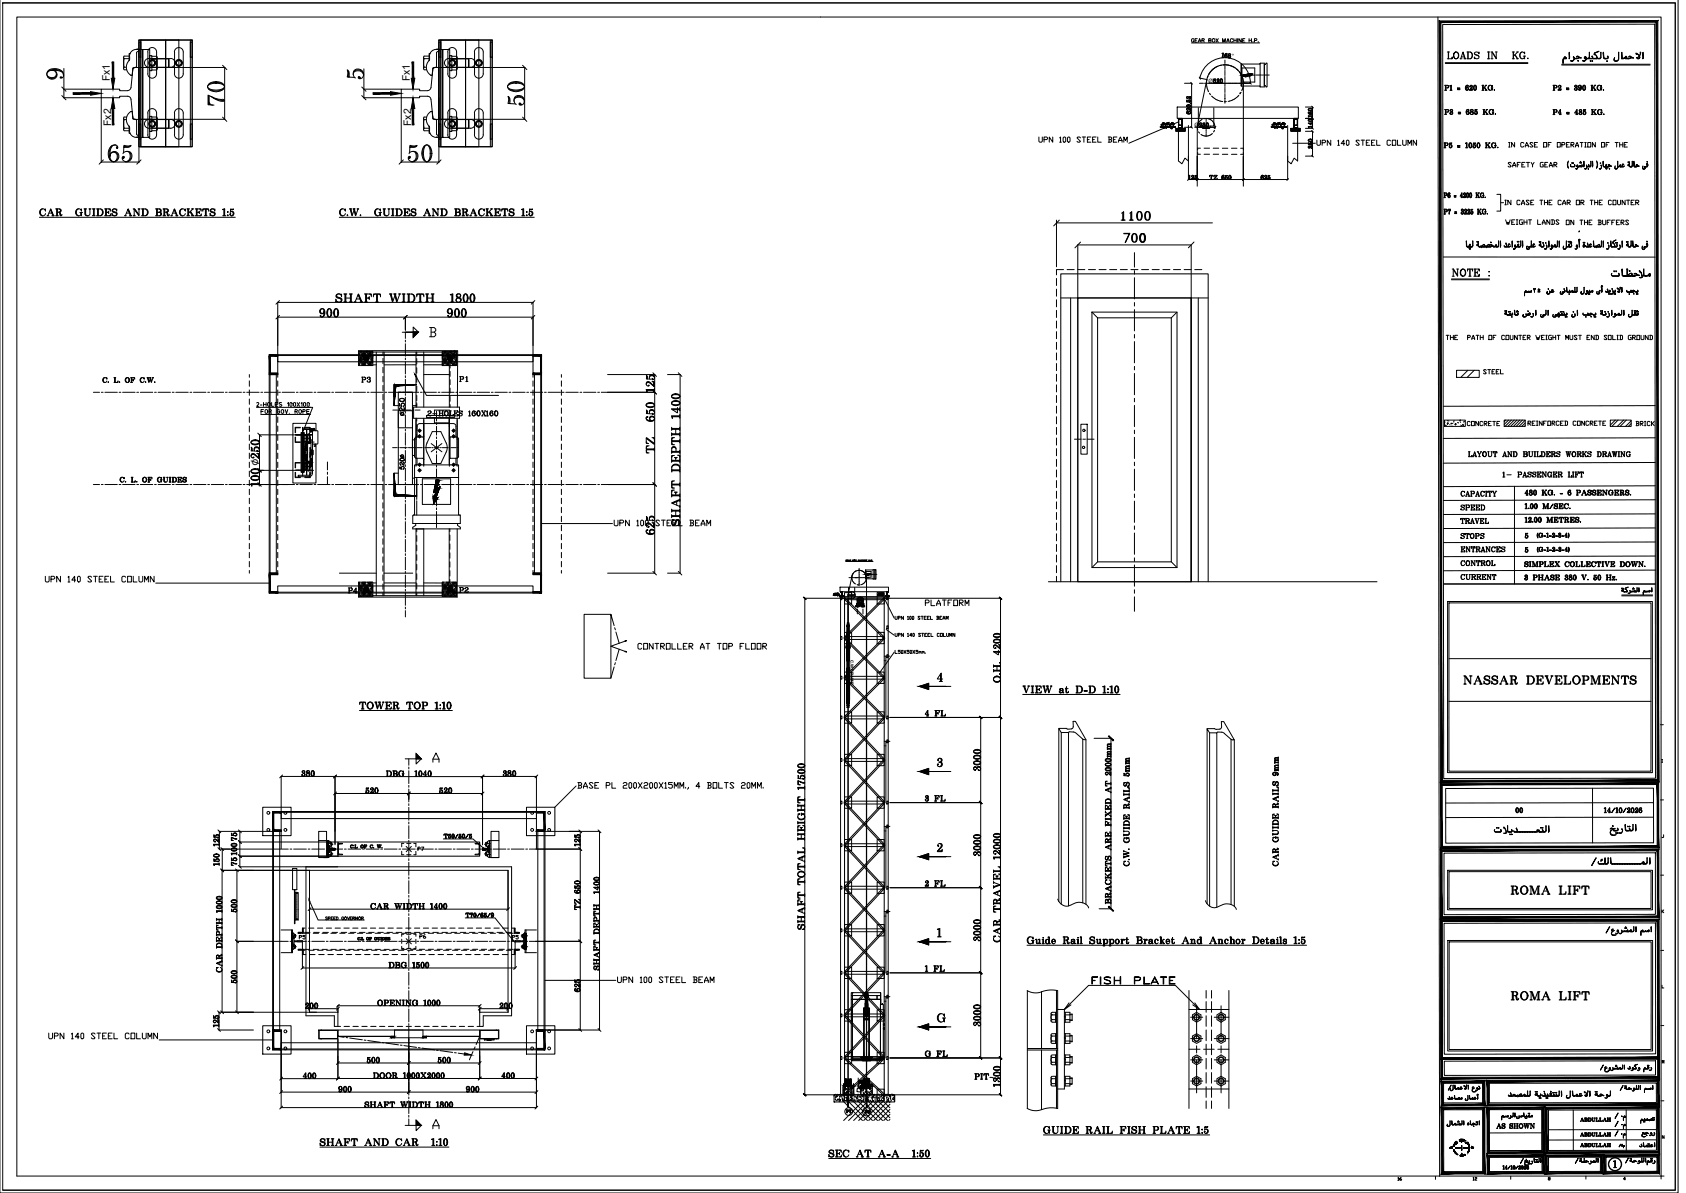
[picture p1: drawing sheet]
<svg xmlns="http://www.w3.org/2000/svg" width="1189mm" height="841mm" viewBox="0 0 1189 841" stroke-linecap="round" stroke-linejoin="round" font-family="sans-serif">
<defs><g id="words">
<g font-size="10.1">
<text x="27" y="155">CAR GUIDES AND BRACKETS 1:5</text>
<text x="238" y="155">C.W. GUIDES AND BRACKETS 1:5</text>
<text x="1031" y="484">NASSAR DEVELOPMENTS</text>
<text x="720" y="491">VIEW at D-D 1:10</text>
<text x="253" y="502">TOWER TOP 1:10</text>
<text x="1065" y="632">ROMA LIFT</text>
<text x="723" y="668">Guide Rail Support Bracket And Anchor Details 1:5</text>
<text x="1065" y="706">ROMA LIFT</text>
<text x="660" y="722">G</text>
<text x="225" y="810">SHAFT AND CAR 1:10</text>
<text x="583" y="818">SEC AT A-A 1:50</text>
</g>
<text font-size="9.7" x="735" y="801">GUIDE RAIL FISH PLATE 1:5</text>
<text font-size="9.3" x="183" y="329" transform="rotate(-90 183 329)">∅</text>
<text font-size="8.4" x="407" y="557">BASE PL 200X200X15MM., 4 BOLTS 20MM.</text>
<g font-size="7.9">
<text x="652" y="428">PLATFORM</text>
<text x="449" y="459">CONTROLLER AT TOP FLOOR</text>
<text x="903" y="612" transform="rotate(-90 903 612)">CAR GUIDE RAILS 9mm</text>
</g>
<g font-size="7.5">
<text x="1094" y="82">P4 = 435 KG.</text>
<text x="732" y="102">UPN 100 STEEL BEAM</text>
<text x="432" y="372">UPN 100 STEEL BEAM</text>
<text x="31" y="411">UPN 140 STEEL COLUMN</text>
<text x="1074" y="410">3 PHASE 380 V. 50 Hz.</text>
<text x="652" y="506">4 FL</text>
<text x="652" y="566">3 FL</text>
<text x="798" y="612" transform="rotate(-90 798 612)">C.W. GUIDE RAILS 5mm</text>
<text x="652" y="626">2 FL</text>
<text x="435" y="694">UPN 100 STEEL BEAM</text>
<text x="34" y="733">UPN 140 STEEL COLUMN</text>
<text x="652" y="746">G FL</text>
<text x="687" y="762">PIT</text>
</g>
<g font-size="7.3">
<text x="78" y="57" transform="rotate(-90 78 57)">Fx1</text>
<text x="289" y="57" transform="rotate(-90 289 57)">Fx1</text>
<text x="78" y="89" transform="rotate(-90 78 89)">Fx2</text>
<text x="290" y="89" transform="rotate(-90 290 89)">Fx2</text>
</g>
<g font-size="7.1">
<text x="1018" y="65">P1 = 620 KG.</text>
<text x="1094" y="65">P2 = 390 KG.</text>
<text x="1018" y="82">P3 = 685 KG.</text>
<text x="928" y="104">UPN 140 STEEL COLUMN</text>
<text x="1017" y="105">P5 = 1050 KG.</text>
<text x="72" y="271">C. L. OF C.W.</text>
<text x="286" y="294" transform="rotate(-90 286 294)">250</text>
<text x="301" y="295">2-HOLES 160X160</text>
<text x="84" y="341">C. L. OF GUIDES</text>
<text x="1075" y="350">480 KG. - 6 PASSENGERS.</text>
<text x="1075" y="360">1.00 M/SEC.</text>
<text x="1075" y="369">12.00 METRES.</text>
<text x="1074" y="401">SIMPLEX COLLECTIVE DOWN.</text>
<text x="1068" y="574">00</text>
<text x="1130" y="574">14/10/2026</text>
<text x="652" y="686">1 FL</text>
</g>
<g font-size="6.6">
<text x="1017" y="140">P6 = 4200 KG.</text>
<text x="1045" y="265">STEEL</text>
<text x="312" y="592">T50/50/5</text>
<text x="1054" y="797">AS SHOWN</text>
</g>
<g font-size="6.2">
<text x="839" y="31">GEAR BOX MACHINE H.P.</text>
<text x="328" y="648">T70/65/9</text>
</g>
<g font-size="5.7">
<text x="294" y="601">P7</text>
<text x="210" y="663">P5</text>
<text x="295" y="663">P6</text>
<text x="361" y="663">P5</text>
<text x="1113" y="802">ABDULLAH</text>
<text x="1113" y="810">ABDULLAH</text>
</g>
<g font-size="5.3">
<text x="630" y="438">UPN 100 STEEL BEAM</text>
<text x="630" y="450">UPN 140 STEEL COLUMN</text>
<text x="630" y="462">L50X50X5mm.</text>
<text x="246" y="599">C.L OF C. W.</text>
<text x="1113" y="792">ABDULLAH</text>
<text x="1038" y="833">12</text>
</g>
<g font-size="4.9">
<text x="229" y="649">SPEED GOVERNOR</text>
<text x="252" y="664">C.L OF GUIDES</text>
<text x="596" y="786">P7</text>
<text x="609" y="786">P6</text>
<text x="985" y="833">16</text>
</g>
<g font-size="4.2">
<text x="868" y="41" transform="rotate(6 868 41)">°</text>
<text x="852" y="59">Ø</text>
<text x="842" y="90">Ø</text>
</g>
<text font-size="3" x="600" y="465" transform="rotate(90 600 465)">C.W.FRAME</text>
</g></defs>
<!-- layer: Car -->
<path d="M286 535h7M293 531l4 4-4 4zM286 597l4 3M290 597l-4 3M286 662l4 3M290 662l-4 3M286 793h7M293 790l4 3-4 4z" fill="none" stroke="#000" stroke-width=".71"/>
<!-- layer: DL -->
<g fill="none" stroke="#000" stroke-width=".71">
<path d="M285 595h-2v2M287 595h3M292 595h1M283 600v3h2M287 603h3M292 603h1M213 654h2M215 658h3M215 657h4M218 654h3M221 658h4M221 657h4"/>
<path d="M224 654h4M227 658h4M228 657h4M230 654h4M233 658h4M234 657h4M236 654h4M240 658h3M241 657h3M242 654h4M246 658h4M247 657h4"/>
<path d="M249 654h3M252 658h4M254 657h3M255 654h4M258 658h4M260 657h4M261 654h4M265 658h3M266 657h4M267 654h4M271 658h4M273 657h4"/>
<path d="M274 654h3M277 658h4M279 657h4M280 654h4M283 658h4M285 659h-2v1M286 657h4M286 654h4M287 659h3M289 658h4M292 659h1v1M292 654h4"/>
<path d="M292 657h4M299 654h3M302 658h4M305 654h3M305 657h4M308 658h4M311 654h4M312 657h4M314 658h4M317 654h4M318 657h4M321 658h3"/>
<path d="M323 654h4M325 657h3M327 658h4M330 654h3M331 657h4M333 658h4M336 654h4M337 657h4M339 658h4M342 654h4M344 657h4M346 658h3"/>
<path d="M348 654h4M350 657h4M352 658h4M355 654h3M357 657h4M358 658h4M361 654h2M210 669h2M213 670h2M214 673h2M215 669h3M218 670h4"/>
<path d="M218 673h4M221 669h4M224 670h4M225 673h4M227 669h4M230 670h4M231 673h4M233 669h4M237 670h3M238 673h4M240 669h3M243 670h4"/>
<path d="M244 673h4M246 669h4M249 670h4M251 673h3M252 669h4M256 670h3M257 673h4M258 669h4M262 670h4M264 673h3M265 669h3M268 670h4"/>
<path d="M270 673h4M271 669h4M275 670h3M276 673h4M277 669h4M281 670h4M283 673h4M283 662v3M283 667v2h2M283 669h4M287 669h3M287 670h4"/>
<path d="M289 673h4M289 669h4M293 667v2h-1M293 662v3M294 670h3M296 669h3M296 673h4M300 670h4M302 669h4M302 673h4M306 670h4M308 669h4"/>
<path d="M309 673h4M313 670h3M314 669h4M315 673h4M319 670h4M321 669h3M322 673h4M325 670h4M327 669h4M328 673h4M332 670h4M333 669h4"/>
<path d="M335 673h4M338 670h4M339 669h4M341 673h4M344 670h4M346 669h3M348 673h4M351 670h4M352 669h4M354 673h4M357 670h4M358 669h4"/>
<path d="M361 673h2M363 670h2M364 669h2M238 724h2M243 724h3M249 724h4M255 724h4M261 724h4M268 724h3M274 724h4M280 724h4M286 724h4"/>
<path d="M293 724h3M299 724h4M305 724h4M311 724h4M318 724h3M324 724h4M330 724h4M336 724h2"/>
</g>
<!-- layer: PDF_0 -->
<g fill="none" stroke="#000" stroke-width=".71">
<path d="M91 40h-3h-1l1 1h3M92 38h-1v5M96 35a5 5 0 0 0-5 7M96 35h2v1h-1l-1 1M96 37v10M97 35h.1M98 28h19v75h-19zM98 30h1v10h-1zM98 35h.1M98 35v62h3v-62h5v62h-5v-62zM99 28h27v75h-27zM99 28v75"/>
<path d="M105 35a3 3 0 0 1 3-1 3 3 0 0 1 2 3v15a3 3 0 0 1-3 3 3 3 0 0 1-3-3v-15zM106 39h1v11h-1zM107 40h3l1 1-1 7h-3l12-1v-5h-12h3M117 28h19v75h-19zM124 35a3 3 0 0 1 3-1 3 3 0 0 1 2 3v15a3 3 0 0 1-3 3 3 3 0 0 1-3-3v-15zM134 30h2v10h-2zM134 28v75M303 40h-4v1h4M303 40v2M303 38v5M308 35a5 5 0 0 0-5 5M308 35h1v1l-1 1v10l-2 1"/>
<path d="M308 35h.1M309 28h19v75h-19zM309 30h2v10h-2zM309 35h.1M309 35v62h3v-62h5v62h-5v-62zM311 28h27v75h-27zM311 28v75M317 34a3 3 0 0 1 3 0 3 3 0 0 1 2 3v15a3 3 0 0 1-3 3 3 3 0 0 1-3-3v-15zM317 39h2v11h-2zM319 40h3v1v7h-3l12-1-1-5h-11h3M328 28h19v75h-19zM335 35a3 3 0 0 1 4-1 3 3 0 0 1 2 3v15a3 3 0 0 1-3 3 3 3 0 0 1-3-3v-15z"/>
<path d="M346 30h1v10h-1zM346 28v75M87 40v8M88 41v6M88 47v2h1M88 47h1M91 42a7 7 0 0 0 1 11M92 53h.1M93 53h.1M96 47v1h-2l-1 5M105 41a3 3 0 0 0-3 3 3 3 0 0 0 3 3h15a3 3 0 0 0 3-3 3 3 0 0 0-3-3M105 41h15"/>
<path d="M107 46h-1M107 43h-1M107 49h3M110 47v2M111 41v7M119 42v6M136 41h.1M299 40v8M299 41v6M299 47v2h2M299 47h2M303 42a7 7 0 0 0 2 11"/>
<path d="M305 53h.1M305 48v5M306 48h-1M317 41a3 3 0 0 0-4 3 3 3 0 0 0 4 3h15M317 41h15M319 49h3M319 46h-2M319 43h-2M322 47v2M322 41v7M330 42v6M332 41a3 3 0 0 1 3 3 3 3 0 0 1-3 3"/>
<path d="M347 41h.1M92 79a7 7 0 0 0-1 10M92 79h.1M93 79h.1M93 79l1 5 2 1M105 78a3 3 0 0 1 3-1 3 3 0 0 1 2 3v15a3 3 0 0 1-3 3 3 3 0 0 1-3-3v-15zM124 78a3 3 0 0 1 3-1 3 3 0 0 1 2 3v15a3 3 0 0 1-3 3 3 3 0 0 1-3-3v-15zM304 79h1M304 79a7 7 0 0 0-1 10M305 79h.1M305 79v4M317 77a3 3 0 0 1 3 0 3 3 0 0 1 2 3v15a3 3 0 0 1-3 3 3 3 0 0 1-3-3v-15z"/>
<path d="M335 78a3 3 0 0 1 4-1 3 3 0 0 1 2 3v15a3 3 0 0 1-3 3 3 3 0 0 1-3-3v-15zM87 83v8M88 84v6M88 90v2h3M88 90h3M89 83h-1h-1l1 1h1M91 89v3M91 89v5h1M91 92a5 5 0 0 0 5 5M96 97h2M96 94l1 1h1M96 85v9"/>
<path d="M97 97h.1M98 84h22a3 3 0 0 1 3 3 3 3 0 0 1-3 3h-15a3 3 0 0 1-3-3 3 3 0 0 1 3-3M98 87h1v11h-1zM98 84h.1M106 82h1v11h-1zM106 86h1M106 89h1M107 82h3v2M110 90v2h-3M110 84h-3h12v6h-12M110 84v6M111 83v8"/>
<path d="M119 84v6M134 87h2v11h-2zM299 83v8M299 84v6M299 90v2h4M299 90h4M301 83h-2v1h2M303 89v1M303 89v5M303 92a5 5 0 0 0 6 5M303 90v2M305 83l1 1"/>
<path d="M306 84h1M307 84l1 1v10h1M308 97h.1M309 87h2v11h-2zM309 84h23M310 84h.1M317 84a3 3 0 0 0-4 3 3 3 0 0 0 4 3h15M317 82h2v11h-2zM317 86h2M317 89h2M319 82h3v2M322 90v2h-3"/>
<path d="M322 84v6M322 84h-3h11l1 6h-12M322 83v8M330 84v6M332 84a3 3 0 0 1 3 3 3 3 0 0 1-3 3M346 87h1v11h-1zM747 514l1 2M754 516h-1M754 516h4l5 5v115M757 508v5l-1 1h-9v121M757 509h1l8 12v117M853 517h5v123"/>
<path d="M858 517l1-1h3l6 5v117M861 509v3v2h-10M861 509h2l7 13h-1M763 521h1M764 521h2M868 521l1 1M870 522v117M231 595h2M231 593h1l1 1h1M231 596v-3v11v-11v11v-3M232 600v1M232 599l1 1a1.8 1.8 0 0 1 0 2"/>
<path d="M233 593v2M233 595h.1M233 594h1M233 595a1.4 1.4 0 0 1 1 1 1.4 1.4 0 0 1-2 1v-1M233 597h1M233 596h1M234 595h1M234 596h.1M234 594v2M239 595v1M239 595h3h-4v8h4l-3-1M338 596l-3-1h3v8h-3l3-1"/>
<path d="M342 595h1M343 594v2M343 597h.1M343 594h1M343 596h.1M344 595a1.8 1.8 0 0 0 0 3M344 595h.1M344 593v2M344 598h.1M344 595h2M344 599v1a1.8 1.8 0 0 0 0 2M344 600v1"/>
<path d="M344 596v2M344 596h.1M345 596v-3v11v-11v11v-3M345 593h-1v1M231 602h2M233 603l-1 1-1 1M233 602v2M233 603h1M233 602v1M233 601h1v2M233 601h1M234 602h1"/>
<path d="M234 603h-1M234 601v2M342 602h1M343 601v2M343 601h.1M343 603h1M344 602a1.6 1.6 0 0 0 1 3M344 602v2M344 602h2M344 601h.1M746 634a7 7 0 0 0 12 3 7 7 0 0 1 10 3M748 637v-121h5v123"/>
<path d="M850 635a7 7 0 0 0 11 3 8 8 0 0 1 11 3M851 637v-123l2 3v122M206 660h2M206 656v16M206 658l1 3M206 658h1M207 658h.1M207 658l1 1M207 659h1M208 659h.1M208 659v1l-1 1M208 660h.1"/>
<path d="M368 659h1M368 660h4M369 659h.1M369 658v2v1M370 658l-1 1M370 658h.1M370 658v2M370 656v16M371 656v16M206 667h3M206 669v-11v11M206 669h1"/>
<path d="M207 669h.1M207 667l-1 2M207 667h.1M207 661h.1M207 666h.1M207 666v1M207 666l1 1-1 2M208 668l-1 1M208 668h.1M208 668h-1M208 666v1M208 661h.1"/>
<path d="M208 660v1M208 667h.1M208 667v1M368 667h4M368 667v1M368 668h1zM368 661h1M368 667h1M369 666l-1 1M369 668h.1M369 668v1M369 668l1 1"/>
<path d="M369 666v1v1M369 666h.1M369 661h.1M369 666v1M370 667h.1M370 660l-1 1M370 669h.1M370 667v2M371 669v-11v11"/>
<circle cx="107" cy="44" r="2.4"/>
<circle cx="126" cy="44" r="2.4"/>
<circle cx="319" cy="44" r="2.4"/>
<circle cx="338" cy="44" r="2.4"/>
<circle cx="107" cy="87" r="2.4"/>
<circle cx="126" cy="87" r="2.4"/>
<circle cx="319" cy="87" r="2.4"/>
<circle cx="338" cy="87" r="2.4"/>
</g>
<!-- layer: 0 -->
<g fill="none" stroke="#000" stroke-width=".71">
<path d="M2 2h1179v837h-1179zM2 2h1179v837h-1179M12 12h1159v817h-1159zM1183 0v841h-1183M840 30h48M862 38h.1M862 38v2M862 38l1-1v3M864 38v1v1M865 39v1M865 38h-1v1a.8 .8 0 0 0 0 1 .8 .8 0 0 0 1 0 .7 .7 0 0 0 0-1 .7 .7 0 0 0-1 1M865 38a1.2 1.2 0 0 0-1 1 1.2 1.2 0 0 0 1 1 .9 .9 0 0 0 0-1 .9 .9 0 0 0-1 0"/>
<path d="M866 39v1v1M867 38l-1 1a1.1 1.1 0 0 1 2 1 1.1 1.1 0 0 1-1 1h-1a.7 .7 0 0 1 0-1 .7 .7 0 0 1 1-1h1v-1zM867 38l-1 1 2 1v1M867 38h-1a1.4 1.4 0 0 0 2 2l-1 1M867 38v1M1021 37h1M1021 37v4M1027 37a2.3 2.3 0 0 0-2 3 2.3 2.3 0 0 0 3 1 2.1 2.1 0 0 0 1-3 2.1 2.1 0 0 0-3-1l-1 2 2 2M1027 37a2.7 2.7 0 0 1 0 4M1032 37l1 4M1034 37h3a2.6 2.6 0 0 1 1 2 2.6 2.6 0 0 1-1 2h-3M1035 37v4"/>
<path d="M1037 37a2.7 2.7 0 0 1 0 4M1040 38l2 1a1.6 1.6 0 0 1 0 3 1.6 1.6 0 0 1-2-2v1M1043 37v1a1.5 1.5 0 0 0-2-1 1.5 1.5 0 0 0-1 1l3 2M1049 37h1M1050 37v4M1051 37h1l3 4M1052 37v4M1054 37h2M1055 37v4l-3-4M1066 37h2M1067 37v4M1068 39l2 2"/>
<path d="M1069 37h2M1070 37l-3 3M1073 37a2.7 2.7 0 0 0 0 4M1074 40h2M1075 37v1v-1a2.1 2.1 0 0 0-3 1 2.1 2.1 0 0 0 0 2 2.1 2.1 0 0 0 3 1M1075 40v1M1107 37v4M1107 37l-1 4zM1110 40v1v1l-1 1h-1h-1h2l1-1zM1112 40l3 1M1118 40v2l-1 1h-1h1l1-1v-1l-1-1 1 1M1118 40l-1 1"/>
<path d="M1123 40h.1M1123 39v2h-2M1123 40v1M1131 37v4h1M1134 40h.1M1134 40v1h-2M1134 39v2h-2M1144 37v4M1144 37v4zM1149 40l2 1M1154 38h1l1 2v1M1154 37l1 2 1 1"/>
<path d="M1154 38h1M1157 37l-1 2-1 2 1-2zM1159 37v4M1159 37l-1 4zM33 51a9 9 0 0 1 11 0M37 50a2.6 2.6 0 0 1 3 3 2.6 2.6 0 0 1-4 2 2.7 2.7 0 0 1-3-4 9 9 0 0 1 11 1l1 2M38 50a4 4 0 0 1 2 4 4 4 0 0 1-5 2 4 4 0 0 1-2-5 7 7 0 0 1 12 2l-1 2h-2l1-1 1 1h-1M40 52a4 4 0 0 1-3 3 4 4 0 0 1-3-1M45 48v21M98 48h61M147 59a10 10 0 0 1 10 1M147 59a7 7 0 0 1 11 2 7 7 0 0 1-10 3 2.7 2.7 0 0 1-1-5z"/>
<path d="M157 46l3 3M158 48v36M245 50l1 4M246 54v-3l-1-2v2v3l5 1M249 53a4 4 0 0 1 3-3 4 4 0 0 1 4 2v1M250 51a4 4 0 0 1 6 1M253 54l1 1-1-1v1a3 3 0 0 0 4-2 3 3 0 0 0-3-4 3 3 0 0 0-4 1 3 3 0 0 0 1 5M257 49v20M310 48h60M359 59a10 10 0 0 1 10 1M359 59a7 7 0 0 1 11 2 7 7 0 0 1-10 3 2.7 2.7 0 0 1-1-5zM368 46l3 3"/>
<path d="M370 48v36M835 59h5v31h-5M840 58l1 1M846 54l1 2M846 59h2M849 59h.1M850 59h32M851 56l-5-1a18 18 0 0 1 20-14 18 18 0 0 1 16 18M856 57a.8 .8 0 0 1 1 0 .8 .8 0 0 1 0 1 .8 .8 0 0 1-1 0M856 56h1h-1v1M856 57h1a1 1 0 0 1 0 1 1 1 0 0 1-1 0M857 57v1"/>
<path d="M857 56h-1M858 57a.8 .8 0 0 1 1-1 .8 .8 0 0 1 1 0 .8 .8 0 0 1-1 1l-1 1h2M859 56v1l-1 1h1M859 56h1l-2 2M860 58h-2M861 56a1.3 1.3 0 0 1 1 1 1.3 1.3 0 0 1-1 1l-1-1zM861 56v2M861 56a1.4 1.4 0 0 1 1 1 1.4 1.4 0 0 1-1 1zM861 40h2M862 56v2M864 42v3M864 45v1"/>
<path d="M864 46v3M864 49v1M864 50v3M864 53v1M864 54v3M864 57v1M864 58v3M875 53h3M875 45v16v-16M876 48h9v10h-9zM876 53h5zM876 53h3z"/>
<path d="M876 53h2zM876 53h2l-1 1zM877 53h2h1zM877 53h4zM877 58l-1 1M879 54h.1M879 53v1zM879 53h2zM879 53h1zM879 53h1M879 53l1-1zM880 53h1z"/>
<path d="M880 52v1h2l-1-1h2l-2 1h1M880 52l-4 1M880 53h4M881 53h1zM881 52h2zM881 58l1 1M881 52l2 1zM882 53h.1M882 53h1zM882 53l-4 1 1-1-2 1-1-1M885 53h.1M886 53h4"/>
<path d="M889 45h-14M889 45h3v16h-3zM890 53h1M891 53h4M892 46l1-1v16l-1-1M1019 44h58M1019 45h58M1021 41h3v-1v1M1030 41h1M1030 41l2-4 1 4M1030 40h2M1032 41h2"/>
<path d="M1049 41h1M1051 41h2M1066 41h2M1069 41h2M1077 41h.1M1101 45h63M1101 46h63M1103 40l2 1h-1l-2 1v3v-3l2-1-1-1v1zM1103 40l1 1M1104 41l-2 1M1109 43h-1M1109 40l1 1"/>
<path d="M1110 41h2h3l-3-1h1h1l-2 1M1110 41h2M1113 43h.1M1114 41h-4M1117 41h1M1118 40h.1M1118 41h1M1118 41h2l1-4v4h-1M1118 41h2M1120 41h-2M1121 40l-1 1M1121 41h2"/>
<path d="M1121 43h1zM1121 43h1M1122 43h1zM1123 41h-2M1123 43h.1M1123 41h3M1123 41h2M1125 41l1-1-1-2-1 1v-1l1-1 3-1-4 2 2 3M1126 40v1M1127 41h1M1129 40l-1 1M1129 40v-3v4h-3"/>
<path d="M1129 40l-1 1h-2M1131 40l1 1M1131 40v-3v4h1M1132 41h.1M1133 43h.1M1134 41h-2M1138 42l1 1h2M1139 43l2-1v-5v6h-2l-1-1v-1h1l-1 1 1 1M1144 41h1l2-1v1h-1M1144 41h.1M1144 41l2-1h1v2l-1-1h-2M1146 40v1"/>
<path d="M1146 41h1M1146 40h1M1147 41h2h3l-3-1h-1h1h1l-2 1M1147 41h1M1151 41h-4M1151 41h1M1154 41h2M1156 41l-2-1v1h2M1156 40l-1 1M44 67l3 3M44 61l3 3M45 69h26"/>
<path d="M45 63h26M71 69v45M98 69v45M147 60a11 11 0 0 1 11 0v1a9 9 0 0 1-10 2l-1-1zM147 68v6h1l-1-1M148 68v4v2h2M149 68l4 2a5 5 0 0 0 5 1v-1l-6-1-5-2v7h4M152 70l6 1M157 63a10 10 0 0 1-10 0M255 67l3 3M255 61l3 3M256 69h27"/>
<path d="M256 63h27M283 69v45M309 69v45M358 60a11 11 0 0 1 12 0v1a9 9 0 0 1-10 2l-2-1zM359 69v4M359 73l1-4-2-1 1 2-1 3h5M363 72a3 3 0 0 1 1-3 3 3 0 0 1 3 0 3 3 0 0 1 3 3M363 69a4 4 0 0 1 6 1M366 73l1 1v-1h-1a2.2 2.2 0 0 0 3 1 2.2 2.2 0 0 0 1-3 4 4 0 0 0-5-4 4 4 0 0 0-1 7M369 63a10 10 0 0 1-10 0M830 75h86v8h-86zM837 79l1 1a.8 .8 0 0 0 1 0 .8 .8 0 0 0 0-1 .8 .8 0 0 0-1 0l1 1"/>
<path d="M837 77h1l1 1M837 75l1-1a.8 .8 0 0 1 1 0 .8 .8 0 0 1 0 1h-2zM837 69l1-1 1 2M837 77v-1l2 1M837 69v-1l2 1M837 80h1h2M837 74h2M837 74a1.3 1.3 0 0 1 2 0 1.3 1.3 0 0 1 0 2 1.3 1.3 0 0 1-2 0zM837 71v1h1M837 79a1.2 1.2 0 0 0 1 1 1.2 1.2 0 0 0 1-1 .8 .8 0 0 0-1 0 .8 .8 0 0 0 0 1M838 71a1 1 0 0 1 1 0 1 1 0 0 1 1 1M838 71h1h1"/>
<path d="M839 72a.9 .9 0 0 0 0-1 .9 .9 0 0 0-1 0 .9 .9 0 0 0 0 1M839 73h1M839 77v1v-2h1v2l-2-1a.8 .8 0 0 0-1-1 .8 .8 0 0 0 0 1 .8 .8 0 0 0 1 1M839 68v2v-2h1v2l-2-2a.8 .8 0 0 0-1 0 .8 .8 0 0 0 0 1 .8 .8 0 0 0 1 0M839 75l-1 1-1-1M840 79h-2M864 61v1M864 62v3M864 65v1M864 66v3M864 69v1M864 70v3"/>
<path d="M875 61h14M921 75h5v15h-5M922 79l2 1a.8 .8 0 0 0 1 0 .8 .8 0 0 0 0-1 .7 .7 0 0 0-1 0 .7 .7 0 0 0 0 1M923 77h1a.8 .8 0 0 1 1 0 .8 .8 0 0 1 0 1h-2zM923 80h1h1M923 77h2M923 77a1.3 1.3 0 0 1 2-1 1.3 1.3 0 0 1 0 2 1.3 1.3 0 0 1-2 0zM923 79a1.2 1.2 0 0 0 1 2 1.2 1.2 0 0 0 1-2 .8 .8 0 0 0-1 0 .8 .8 0 0 0 0 1M925 75l1 1M925 78h-1h-1M925 79h-1v1M98 84h61"/>
<path d="M157 83l3 3M310 84h60M368 83l3 3M829 90h7v3h-7zM829 90l2 3 2-3M830 90l2 3 2-3M830 90l-1 2M831 90l2 3 2-3M831 84h3zM831 90h3zM831 90h3M831 90l-2 3"/>
<path d="M831 90l2 3M832 90l-2 3-1-1M832 90l2 3 2-2M833 90l2 3 1-1M833 90h-2M833 84l1 6zM833 90h1zM833 84v6M834 84v6M834 90l2 2M835 90l1 1M836 90l-2 3"/>
<path d="M840 89l1 1M842 90h15M846 88a.8 .8 0 0 1 1-1 .8 .8 0 0 1 1 0 .8 .8 0 0 1-1 1l-1 2h1v-1M846 87h1l-1 2M847 87l-1 2M847 89h-1M848 88a.8 .8 0 0 1 1 0 .8 .8 0 0 1 0 1 .8 .8 0 0 1-1 0M848 87h2h-2v1M849 88a1 1 0 0 1 0 1 1 1 0 0 1 0 1M849 88l1 1h-1M849 87h-1M851 87a1.3 1.3 0 0 1 1 1 1.3 1.3 0 0 1-1 1l-1-1z"/>
<path d="M851 87v2M851 87a1.4 1.4 0 0 1 1 1 1.4 1.4 0 0 1-1 1zM852 87v2M857 89l-1 1M910 90h7v3h-7zM910 92l1 1M910 90l2 3 3-3M911 90l-1 1M911 90l2 3 2-3M912 90l-2 2M912 90l2 3 2-3M912 84h3z"/>
<path d="M912 84v6zM912 90h.1M912 90h3zM912 90h3M912 84v6M913 90h2M913 84l-1 6zM913 84v6M913 90l-2 3M913 90l2 3M914 90l-2 3-2-2M914 90l2 3 1-1"/>
<path d="M915 90l2 3M916 90l1 2M917 90l-2 3M921 83h5M921 93h5v17h-5M923 85l1-1a.8 .8 0 0 1 1 0 .8 .8 0 0 1 0 1h-1zM923 99l1-1a.8 .8 0 0 1 1 0 .8 .8 0 0 1 0 1l-1 1zM923 82h2M923 90h2M923 89h2M923 85h2M923 84h2"/>
<path d="M923 84a1.3 1.3 0 0 1 2 0 1.3 1.3 0 0 1 0 2 1.3 1.3 0 0 1-2-1zM923 99h2M923 98l2 1M923 98a1.3 1.3 0 0 1 2 0 1.3 1.3 0 0 1 0 2 1.3 1.3 0 0 1-2 0zM923 87h2M925 86v2l-2-1h2M925 83l1 1M925 90l1 1M925 92l1 1M925 82h.1M925 82h-2M925 90h.1"/>
<path d="M925 87h.1M925 89h-2v1M925 89h.1M925 81v2M925 86v1M925 89v1M71 114h27M73 113l-3 3M79 103a9 9 0 0 0 0 11M80 107a4 4 0 0 1 3 3 4 4 0 0 1-1 4M82 102a4 4 0 0 0-4 5v2a3 3 0 0 0 3 5 3 3 0 0 0 2-4 3 3 0 0 0-3-3 2.7 2.7 0 0 0-2 3M83 104v-1l-1 1 1 1a2.3 2.3 0 0 0-1-3 2.3 2.3 0 0 0-3 1 7 7 0 0 0 0 11 4 4 0 0 0 5-2 4 4 0 0 0-2-4 4 4 0 0 0-4 1"/>
<path d="M87 108a4 4 0 0 1 5 0 4 4 0 0 1 0 5 2.9 2.9 0 0 1-4 1 2.9 2.9 0 0 1-1-4h1v1l-1 1v-1M87 104h4l1-2-2 1-3-1v6M89 107a3 3 0 0 1 3 1 3 3 0 0 1 0 3 3 3 0 0 1-4 3M91 107a4 4 0 0 1-1 7M92 103h-4M99 113l-3 3M283 114h26M284 113l-3 3M288 108a4 4 0 0 1 6 0 4 4 0 0 1-1 5 2.9 2.9 0 0 1-3 1 2.9 2.9 0 0 1-2-4h1v1l-1 1 1-1M289 104h4l1-2-2 1-3-1v6M291 107a3 3 0 0 1 2 1 3 3 0 0 1 0 3 3 3 0 0 1-3 3M293 107a4 4 0 0 1-1 7"/>
<path d="M293 103h-4M299 103a3 3 0 0 1 3-1 3 3 0 0 1 2 3 7 7 0 0 1-3 9 7 7 0 0 1-3-10zM299 103a10 10 0 0 0 1 10M300 103l1-1a9 9 0 0 1 1 12h-1a8 8 0 0 1-2-10zM303 103a10 10 0 0 1-1 10M311 113l-3 3M838 110v17h70v-17M844 110v17M877 110v17M923 104v-1l1 1 1-1v1M923 101v1h1M923 104a.7 .7 0 0 1-1 0 .7 .7 0 0 1 1-1 .7 .7 0 0 1 1 1 .9 .9 0 0 1 1-1 .9 .9 0 0 1 1 1 .9 .9 0 0 1-1 1v-1"/>
<path d="M924 102v-1l1 1M924 103h-1M924 101h1M924 103h1M925 102h-1a.9 .9 0 0 0 1-1 .9 .9 0 0 0-1 0 .9 .9 0 0 0 0 1M925 109l1 2M1064 100h1M1064 104h1M1064 100v4M1066 115l-1-1-2 1 3 2-1 1-2-1M1067 118l1-4 1 4M1067 117h2"/>
<path d="M1068 100v4l-2-4v4M1070 116h1M1072 114h-2v4M1073 116h1M1075 101l-1-1-2 1v2l1 1 2-1M1075 114h-2v4h2M1076 104l1-4 1 4M1076 103h2M1076 114h3M1077 114v4M1080 114l1 2v2M1081 101l-2-1v1l2 2-1 1-1-1"/>
<path d="M1082 114l-1 2M1082 102h1M1084 100h-2v4h2M1088 114h-1l-1 1 1 3h1v-2M1088 100h3v4h-3zM1089 116h1M1091 114h-2v4h2M1092 102h1M1093 118l1-4 1 4M1093 117h2M1094 100h-2v4M1096 116h1l1-1-2-1v4"/>
<path d="M1096 116l2 2M1098 100h2v4h-2zM1101 102h2v-1l-2-1v4M1105 102h1M1105 116l1-2-1 2 1 3v-3M1106 115v3M1107 100h-2v4h2M1108 102h1l1-1-1-1h-1v4M1108 117h2M1108 102l2 2M1108 115h1M1109 115h.1"/>
<path d="M1110 116v1M1110 116l1 1M1110 117v1h-2l-1-2 1 1h2M1111 104l1-4 1 4M1111 103h2M1111 119h1l1-1-1 1zM1112 117v-1l1 2M1112 117l1 1zM1112 117h1M1112 117l1 1M1113 117h1l-1 1v-1M1114 117v1l1-1"/>
<path d="M1114 117l-1 1M1114 117h1M1114 115h.1M1114 114v1zM1114 100h2M1114 114h1M1114 114h1zM1115 115h.1M1115 114v1zM1115 100v4M1115 116l1 1h-1M1115 116v2v-1"/>
<path d="M1115 116l1 1M1116 117h-1M1117 114v3M1117 114v4zM1117 100h2M1117 104h2M1118 100v4M1119 119h-1M1119 116v1M1119 117h.1M1119 116v2l-1 1h-1h1h1v-2M1119 117h1"/>
<path d="M1120 100h2v4h-2zM1120 119h.1M1120 117v-1v2l-1-1M1120 116v1M1120 117l-1 1M1122 117l-1 1h-1M1122 114v3l-2 1 2-1zM1123 114v3M1123 114v4zM1125 100v4l-2-4v4M1126 115v3M1126 116v2l1-2-1-2v2"/>
<path d="M1128 119h.1M1128 115h1zM1128 115h1M1129 117v1l-1 1M1129 119h.1M1129 117v-1v2v1h-1M1129 100h2v4h-2zM1130 114l1 3v1M1131 117l-1-3v3l1 1M1131 118h1M1131 118l1-1 1-1-1 1v2M1133 102h1"/>
<path d="M1133 116h.1M1133 118l2-1v-1l-1 1 1-1 1 1-2 1M1133 117v2l-1-2 1-1v1l-2 1M1133 118h1M1134 118h-1v1M1134 116l2 1M1135 100h-2v4M1135 119h.1M1136 117l-3 1M1139 118l1 1 1-1v-4v4l-2 1v-1v-1v2h1M1139 100h2M1140 100v4"/>
<path d="M1141 118l2-2v2M1142 117l-1 1M1142 102h2M1142 100v4M1142 117l1 1M1142 117h1M1142 117l1-1-2 2M1143 118h2M1144 117l-1 1-1-1 1 1M1144 116h1M1144 117h1v1h-2M1144 100v4"/>
<path d="M1144 116v1M1145 116h-1v1M1145 117l-1 1M1145 102h1M1148 100h-3v4h3M1148 116l1 1M1148 114h.1M1148 114v1zM1148 117l1-1v1M1149 117l-1-1h1h-1l1 1M1149 114h.1M1149 114v1z"/>
<path d="M1149 117l1 1M1150 117h-1v-2v2l1 1M1150 117h1v-3v3l-1 1M1150 117v1M1151 117l-1 1M1152 114v3l1 1M1152 117l1 1M1152 117v-3v3M1153 117v1M1153 118h1M1154 116h1M1154 117h1h-1h-2"/>
<path d="M1154 116l2 1M1155 117h-1v-1l2 1-2 1M1155 117l-2 1M1158 119h1h1M1159 118h1M1160 117l-1 1h1M1160 119h-1h-1M1160 118h.1M1160 118h1M1160 118v1h-1v-2v2M1161 116h1h-1l1-1v1M1161 115h1"/>
<path d="M1161 114h1M1161 114h1zM1162 117l-2 1M1162 116h-1v-1l1 2-1 1M1162 116v1l-2 1M838 126h1M838 124h1v2M839 126l-2 1M839 126h-1M839 124v2M839 126h.1M840 125a.8 .8 0 0 1 1-1 .8 .8 0 0 1 1 0 .8 .8 0 0 1-1 1l-1 1h2"/>
<path d="M841 124l-1 2M841 124h1l-1 2M841 126h-1M842 126h-2M843 124h1h-1v1a.8 .8 0 0 1 1 0 .8 .8 0 0 1 0 1 .8 .8 0 0 1-1 0M843 125h1a1 1 0 0 1 0 1 1 1 0 0 1-1 1M844 125v1h-1M844 124h-1M845 126l-1 1M853 125v-1h2v1M853 124h.1M854 126h1"/>
<path d="M854 124h-1M854 124h.1M854 126h.1M854 124v2M855 124h.1M856 124h2l-2 2M856 124h.1M857 124h-1M858 124l-2 2h2M858 124l-2 2M858 126h.1M862 124v1v1"/>
<path d="M862 125h1v1M863 124h-1v1a.8 .8 0 0 0 0 1 .8 .8 0 0 0 1 0 .7 .7 0 0 0 0-1 .7 .7 0 0 0-1 1M863 124a1.2 1.2 0 0 0-2 1 1.2 1.2 0 0 0 2 1 .8 .8 0 0 0 0-1 .8 .8 0 0 0-1 0M864 125a.8 .8 0 0 1 1 0 .8 .8 0 0 1 0 1 .8 .8 0 0 1-1 0M864 124h1h-1v1M865 125v1l-1 1M865 125v1M865 124h-1M867 124a1.3 1.3 0 0 1 1 1 1.3 1.3 0 0 1-1 1l-1-1zM867 124v2M867 124a1.4 1.4 0 0 1 1 1 1.4 1.4 0 0 1-1 1zM868 124v2"/>
<path d="M877 126l-1 1M890 124l-1 1 1 1M890 125h1l-1 1M890 124l-1 1a.8 .8 0 0 0 0 1 1 1 0 0 0 2 0 .7 .7 0 0 0-1-1 .7 .7 0 0 0-1 1M891 124a1.2 1.2 0 0 0-2 1 1.2 1.2 0 0 0 2 1 .8 .8 0 0 0 0-1 1 1 0 0 0-2 0M892 125a.8 .8 0 0 1 1-1 .8 .8 0 0 1 1 0 .8 .8 0 0 1-1 1l-1 1h1M892 124l1 1-1 1h1M893 124l-1 2M893 126h-1M894 125a.9 .9 0 0 1 1 0 .9 .9 0 0 1 0 1 .9 .9 0 0 1-1 0M894 124h1h-1v1M895 125v1l-1 1"/>
<path d="M895 125v1M895 124h-1M909 126l-2 1M1056 137h2v12h-2M28 153h138M239 153h138M745 155v33M745 157h110M747 155l-4 4M791 155h2M791 150l1-1v6M792 150v5"/>
<path d="M792 155h-1M792 155h1M796 155h3M797 150l1-1v6M797 150v5M797 155h.1M798 150v5M798 155h.1M798 155h1M802 149a2 2 0 0 1 3 1v2a2.7 2.7 0 0 1-2 3 4 4 0 0 1-1-6zM802 150v1v4M803 149a4 4 0 0 0 0 6"/>
<path d="M804 149a4 4 0 0 1 0 6M805 150v1v4M808 149a2.1 2.1 0 0 1 3 1v2a2.8 2.8 0 0 1-2 3h-1l-1-1v-4zM808 150l-1 1 1 4M809 149a4 4 0 0 0 0 6M809 149a4 4 0 0 1 0 6M810 150l1 1-1 4M1058 143h2M1061 141h1M1061 144h1M1062 155l1 3v-1l1 1 1-3M1062 141v3"/>
<path d="M1065 141v3l-2-3v3M1066 157h1M1068 155h-2v3h2M1069 158h1M1069 155h1M1070 155v3M1072 142l-1-1-1 1v2h2M1073 144l1-3 1 3M1073 143h2M1074 155h-2l-1 1 1 2h2v-1h-1M1075 157h2M1075 155v3"/>
<path d="M1077 155v3M1078 155h2M1078 142l-1-1-1 1 2 2h-2M1079 155v3M1079 143h1M1082 141h-3v3h3M1084 155v3h2M1086 141h2M1087 141v3M1088 158l1-3 1 3M1088 157h2M1089 143h2"/>
<path d="M1089 141v3M1091 141v3M1092 143h1M1093 155v3l-2-3v3M1094 155l2 1v2h-2M1094 141h-2v3h2M1095 155v3M1099 156v-1l-2 1 2 2h-2M1101 142l-1-1-1 1v2h2M1102 144l1-3 1 3M1102 143h2M1104 155h3v3h-3z"/>
<path d="M1105 143h2v-1v-1h-2v3M1106 143l1 1M1110 155v3l-2-3v3M1112 141h2v3h-2zM1114 155h2M1115 143h1l1-1-1-1h-1v3M1115 155v3M1115 143l2 1M1117 155v3M1117 157h2M1119 155v3M1120 157h2"/>
<path d="M1121 141h2M1122 141v3M1123 155h-3v3h3M1124 143h3M1124 141v3M1127 141v3M1127 155h1l1 1-1 1M1127 157h1l1 1h-1h-1M1127 155v3M1128 143h1M1130 141h-2v3h2M1130 155v3h1h1v-3"/>
<path d="M1133 157h1M1135 155h-2v3M1136 142v-1l-2 1 1 2h1M1137 157h1M1137 141h3v3h-3zM1139 155h-2v3M1140 157h1M1141 141v3h2v-3M1142 155h-2v3h2M1143 157h2v-1l-2-1v3M1144 157l1 1M1146 141v3l-2-3v3"/>
<path d="M1147 141h2M1148 141v3M1148 156l-1-1-1 1 2 2h-2M1150 143h1M1152 141h-2v3h2M1153 143h2l1-1-1-1h-2v3M1154 143l2 1M762 171l-4 4M796 164l-3 7 4-7h-5l4 1M799 165a2.1 2.1 0 0 1 3 1v1a2.6 2.6 0 0 1-2 4 4 4 0 0 1-1-6zM799 165l-1 2 1 3M800 165a4 4 0 0 0 0 6"/>
<path d="M800 178v10M800 165a4 4 0 0 1 0 6M801 165l1 2-1 3M805 165a2.1 2.1 0 0 1 2 1l1 1a2.6 2.6 0 0 1-3 4 4 4 0 0 1 0-6zM805 165l-1 2 1 3M805 165a4 4 0 0 0 0 6M806 165l1 1v1v3l-1 1M807 165v2v3M842 171l-4 4M1034 170v3M1034 173l2 1M1035 174l-1-1v-3v4h1"/>
<path d="M1036 174v-1l1-1-1 2v2l1-1M1036 174h-1M1036 172v2h-1M1036 172l1 1M1037 172l-1 2v1h1v-1M1037 174v1M1037 175h-1M1037 174h.1M1038 174h-1M1038 173v1h-1M1039 173l-1 1M1039 173v-3l-1 3-1 1"/>
<path d="M1041 170l1 1zM1041 170l1 1M1042 173h.1M1042 172l-1 1h1v-1M1042 170l1 1M1042 170v1zM1043 174h.1M1043 174h1v-1v1zM1043 174v-1l-1-2 1 3h1M1044 174h-1M1044 174h2l1-1h-1l-1 2v-2h2l-1 1h-2M1046 172l1 1"/>
<path d="M1047 174h1v-1l-1 1h-2M1047 174h.1M1048 174h2M1049 173l-1 2 1-2 1-1v2h-3M1050 173v1h-2M1050 172v1M1050 174h-1M1051 171h.1M1051 173h1M1052 173h1M1052 173l-2 1h3M1052 173h-1l1-1 1 1"/>
<path d="M1053 173l-3 1M1053 173v1M1053 174h.1M1054 174h-1M1054 174h1v-2l-2 2M1054 173l1 1v-1l-1 1M1054 174h1M1055 173h.1M1055 174h1M1057 173l-1 1h-1M1057 173v-3v3l-1 1M1057 173l-1 1"/>
<path d="M1058 170v4M1058 170v4zM1061 173v1h1v-3v3h-1v-1M1062 172h.1M1062 174h-1M1064 172v2M1065 174h-3M1065 173l-1 1v-1l1-1h-1v2M1065 173l-1 1h-2h2M1066 170v4M1066 170v4zM1068 174h2"/>
<path d="M1068 173v1h1M1068 173l1 1-1 1h-1v1l2-1-1-2v1h2l1-1v-1l-1 1 1 1M1068 173h1M1070 170v1M1070 170v1zM1070 173l1 1M1071 170h.1M1071 170v1M1071 173l-1-1 1 1-1 1h-1M1072 173v1h-2M1072 173v1h-1l1-1v-3v3M1074 170v4"/>
<path d="M1074 170v4zM1077 175v1l1-1M1077 175v-1v1v1M1078 174h.1M1078 174h1l1-1-1 1h-1M1078 174v1l-1 1M1078 175h.1M1079 175l-1 1-1-1M1079 174h-1M1080 173v-3v3l-2 1v1M1081 172l1 1-1-1v2M1081 172v2h1h-1h-1h1"/>
<path d="M1082 172h-1v2M1082 174h-2M1085 170l1 1zM1085 170l1 1M1085 173h1M1086 172h-1l1 1M1086 172l-1 1h1M1086 170v1M1086 170v1zM1087 174h.1M1088 171h.1M1088 171v1z"/>
<path d="M1088 174l1-1-1-1 1 2h-2l-1-3 1 3h1M1088 173h1M1088 174h-1M1089 175h2v-2v2l-1 1-1-1M1090 171h.1M1090 171v1zM1090 175l-1 1M1090 173l1 1M1092 170v4M1092 170v4zM1094 174h1M1094 173l1 1-1 1h-1v1l2-1-1-2v1"/>
<path d="M1094 173v1h1M1094 173h1M1095 174h.1M1096 174h-2M1096 174h1v-2l-2 2M1096 174h-1M1096 174h1M1096 173h1M1097 173h-1v1M1097 173v1l-1-1M1098 173v1h-1h1v-1v1h-1M1098 173v-3v3"/>
<path d="M1099 170l1 4M1100 170l-1 4zM1102 175l1-2-1 2h1M1102 175l1 1 1-1 1-5-1 4-1 1M1102 175l1 1 1-1M1106 170v1M1106 170v1zM1106 174h-1M1106 173l1 1M1106 174h1M1106 170h1zM1107 170v1"/>
<path d="M1107 174h.1M1107 174h1M1107 172l-1 2h-1h1l1-1-1-1 1 1M1107 172l-1 1v1h2v-2v2M1107 171h.1M1107 171v1zM1108 170v1M1108 170v1zM1108 173h.1M1108 174h-1M1108 171h.1M1108 171v1z"/>
<path d="M1112 174h.1M1112 173h.1M1112 174v-1v1l-1 1v1l1-1v-2l-1 1h1M1113 169v1l1-1M1113 169h1M1114 170v4M1114 170v4zM1114 169h-1M1114 163l-1 1M1116 174h1M1116 171h1M1117 171h.1"/>
<path d="M1117 172v1v1h-1zM1117 172v1M1118 171h.1M1118 174h1M1119 174l-1-1v1h2l-1-3 1 3h-1M1119 172h1M1120 174h-1M1120 174h2M1121 172v1M1121 172v2M1121 172l1 1v-1h-1v2h-1h1l2-1-1 1-1-1M1121 172h1"/>
<path d="M1122 174h.1M1124 170v3M1124 173l1 1M1124 174h1M1125 174h3v-1h-1l-1 2 1-2h1l-1 1h-2M1125 173v1h-1v-4v4h1l1-1M1126 174h1M1127 172l1 1M1128 174h-1M1128 173h.1M1129 173v-3v3l-1 1h1v-1v1h-1M1131 170v4"/>
<path d="M1131 170l-1 4zM1134 171h.1M1134 171v1zM1134 173v2h-1M1134 173l1 1M1134 175l-1 1M1134 173v2v1l-1-1M1134 173h.1M1136 170v3M1136 173l1 1M1136 170v3zM1136 173v1h2"/>
<path d="M1137 171l2 2M1137 171h.1M1138 170l-1 1M1138 170l2-1-3 2 1 1 1 2h-2M1139 173l-1 1h-2h1M1139 173l-1 1M1139 171h1M1139 171v1zM1140 171h.1M1140 173h.1M1140 174h-1M1140 171v1z"/>
<path d="M1140 172v2h-1h1zM1141 176h1M1142 173l1 1M1142 175v1M1142 173v1M1142 173v2v1l-1-1M1143 174l-1 1h-1M1144 170v4M1144 170v4zM1147 170v1zM1147 170v1M1147 173h1"/>
<path d="M1147 172h1h-1v1h1h-1M1147 172v1M1148 170v1zM1148 170v1M1149 174l-1-1v-2v3h1M1150 173v1h-1h1v-1v1h-2M1150 173v-3v3M1151 170v3M1152 173l-1-3v4h1h2M1152 174h.1M1153 173h1M1154 173h1"/>
<path d="M1154 173h-1h1M1154 173l-2 1M1155 173l-3 1-1-1 1 1M1155 173v1M1155 174h-1M1158 175l1 1-1-1v-1v1M1160 175l-1 1M1160 174h-1l1 1M1160 174h-1l1 1-1 1M1160 174h1M1160 175l-1 1-1-1M1161 173h1"/>
<path d="M1161 174h-1M1161 172h1M1161 171h.1M1161 170h.1M1161 170v1zM1161 171v2h1M1161 171l1 2-1 1M1162 174h-3M1162 172l-1 1v-1h1v1l-1 1M745 196v5M750 190h-5v4M752 190h5"/>
<path d="M760 190h5M767 190h5M775 190h5M782 190h5M790 190h5M797 190h5M800 191v2M800 196v15M805 190h5M812 190h5M820 190h5M827 190h5"/>
<path d="M835 190h5M842 190h5M1018 181h149M1023 197h27M1024 190h1l3 4M1024 195h1M1025 190v5M1027 190h2M1028 190v5l-3-5M1031 190a2.4 2.4 0 0 0-1 3 2.4 2.4 0 0 0 3 1 2.2 2.2 0 0 0 1-3 2.2 2.2 0 0 0-4-1v3v1l1 1M1032 190a3 3 0 0 1 0 5M1035 190v1v-1h3v1v-1"/>
<path d="M1036 195h1M1036 190v5M1037 190v5M1039 190h4v1v-1M1039 195h4v-2v2M1040 190v5M1040 192h2M1042 191v2M1050 191h.1M1050 194h.1M1137 193l-1 1 1 1h4l1-1-1-1v1h-4h-1l1-1M1137 194l4 1"/>
<path d="M1138 191h1zM1138 191h.1M1139 191h1M1140 191v1zM1141 193h1M1144 190v4M1144 194v1h2M1144 194l-1-4h1v4h1M1144 194l1 1 5-1M1147 190h1M1147 189v5l1-4h-1M1149 191h.1"/>
<path d="M1150 193l-4 1 5-1v1l-1 1h-5l5-1 1-1M1151 193v1M1151 193h-1h1M1153 193h1M1154 193v1v-1M1154 193l2 1h-2M1154 194l-2 1-2-1h3a.7 .7 0 0 0 1 0 .7 .7 0 0 0 0-1h-2h1l3 1M1155 194l-4 1M1156 191v1M1156 196l2-1 1-2-1 3zM1156 191l1 1 1 3-2-4M1158 195l-1 1"/>
<path d="M1159 193v-3v4h1M1159 193v1l2 1M1159 194l1 1M1162 194l1 1 1-1M1162 194h1h1l-1-1-2 2-1-1h2l1-1 1 1-1 1-1-1-2 1M1163 193h1M196 213v51M196 213h180M197 212l-2 2M226 218v2l1 1M228 218a4 4 0 0 1 0 5M228 219a1.4 1.4 0 0 1-1 2 1.4 1.4 0 0 1-1-2l1-1a2.2 2.2 0 0 1 1 3v2h-2"/>
<path d="M231 218a2 2 0 0 1 3 0 2 2 0 0 1 0 3 1.9 1.9 0 0 1-1 2 1.9 1.9 0 0 1-2 0l-1-2zM231 218a5 5 0 0 0 0 5M232 218a4 4 0 0 1 1 5 4 4 0 0 1-1-5zM233 218a5 5 0 0 1 0 5M236 218a2 2 0 0 1 2 0 2 2 0 0 1 1 3 1.9 1.9 0 0 1-1 2 1.9 1.9 0 0 1-2 0l-1-2zM236 218a5 5 0 0 0 0 5M236 218h1a4 4 0 0 1 1 5h-1a4 4 0 0 1-1-5zM237 208l2-1 2 1v-1v2l-1-2a1.6 1.6 0 0 0-3 1l1 1 2 1a1.8 1.8 0 0 1 1 3 1.8 1.8 0 0 1-3 0l-1-1v1v-2a2 2 0 0 0 1 2 2 2 0 0 0 3-1l-1-1-3-2zM237 208v1l4 2v1M238 218a5 5 0 0 1 0 5M242 213h3M242 207h3"/>
<path d="M243 207v1M243 213h.1M243 207v6M244 207v6M244 210h3M244 213h.1M244 207v1M246 213h2M246 207h2M247 207v1M247 213h.1M247 207v6"/>
<path d="M248 213h.1M248 207v6M248 207v1M250 213h1M251 211h3M253 208l2 5-2-6-3 6M253 208l2 5M254 213h2M255 213h-1M255 213h.1M257 213h2M257 207h5v2"/>
<path d="M257 207l1 1M258 213h-1M258 207v6M258 210h2M258 213h1M259 207l-1 1M259 210l1 1v-2v1M260 207l2 1M261 207l1 1M263 209v-2h5v2M264 207l-1 1M265 213h2"/>
<path d="M265 207l-2 1M265 207l1 1M266 213h-1M266 207v6M266 213h.1M266 207v1M267 207l1 1M268 207v1M275 207h1M275 207v1M275 207l2 6 2-5M276 207l1 5"/>
<path d="M276 207v1M278 207h1M278 207v1M278 207l2 6 2-6M278 207l2 5M279 207l1 5M281 207h1M281 207l1 1v-1M283 213h3M284 207h2M284 207v1M284 213h.1"/>
<path d="M284 207v6M285 207v6M285 213h.1M285 207v1M287 207h3a2.9 2.9 0 0 1 3 3 2.9 2.9 0 0 1-3 3h-3M287 207l1 1M288 213h-1M288 207v6M288 213h1M289 207l-1 1M290 207a3 3 0 0 1 2 3 3 3 0 0 1-2 3M291 208l1 2-1 2"/>
<path d="M294 209v-2h5v2M294 207v1M295 213h2M295 207l-1 1M296 207v1M296 213h.1M296 207v6M297 213h.1M297 207v6M297 207v1M297 207l2 1M298 207l1 1"/>
<path d="M300 213h2M300 207h2M300 207l1 1M301 213h-1M301 207v6M301 210h4M301 213h1M302 207v6M302 207l-1 1M304 213h2M304 207h2M304 207l1 1"/>
<path d="M305 213h-1M305 207v6M305 213h1M306 207l-1 1M316 218v2l1 1M318 213h2M318 218a4 4 0 0 1 0 5M318 219a1.4 1.4 0 0 1-1 2 1.4 1.4 0 0 1-1-2l1-1a2.2 2.2 0 0 1 1 3v2h-2M319 213h-1M319 207v6M319 208h-1M319 208h-1l1-1v6"/>
<path d="M319 213h1M321 218a2 2 0 0 1 3 0 2 2 0 0 1 0 3 1.9 1.9 0 0 1-1 2 1.9 1.9 0 0 1-2 0l-1-2zM321 218a5 5 0 0 0 0 5M322 218a4 4 0 0 1 1 5 4 4 0 0 1-1-5zM322 210v2l1 1M323 207l-1 2 3 2v1M323 207l-1 1 1 1a2 2 0 0 1 2 2 2 2 0 0 1-1 2 1.6 1.6 0 0 1-2-1 1.6 1.6 0 0 1 1-2h1a1.3 1.3 0 0 0 1-2 1.3 1.3 0 0 0-2-1zM323 218a5 5 0 0 1 0 5M323 207a1.4 1.4 0 0 0-1 1 1.4 1.4 0 0 0 0 2l3 1v1l-1 1M324 207l1 1-1 2M326 218a2 2 0 0 1 2 0 2 2 0 0 1 1 3 1.9 1.9 0 0 1-1 2 1.9 1.9 0 0 1-2 0l-1-2zM326 218a5 5 0 0 0 0 5"/>
<path d="M326 218h1a4 4 0 0 1 1 5h-1a4 4 0 0 1-1-5zM327 208a2.5 2.5 0 0 1 3 1 2.5 2.5 0 0 1 0 3 1.7 1.7 0 0 1-2 1 1.7 1.7 0 0 1-1-2zM328 208a5 5 0 0 0 0 5M328 208v-1a3 3 0 0 1 1 6 4 4 0 0 1-1-5zM328 218a5 5 0 0 1 0 5M329 208a5 5 0 0 1 0 5M332 208a2 2 0 0 1 2 0 2 2 0 0 1 1 2 1.9 1.9 0 0 1-1 3 1.9 1.9 0 0 1-2-1l-1-2zM332 208a5 5 0 0 0 0 5M332 208l1-1a4 4 0 0 1 0 6 5 5 0 0 1-1-5zM334 208a5 5 0 0 1 0 5M376 213v51M377 212l-2 2"/>
<path d="M745 204v5M745 211v5M745 219v5M748 210h12M755 210v200M760 210v-37h80v37M760 210h80v200h-80zM800 213v3M800 218v15M840 210v200v-200h-80v200M840 210h12M845 210v200"/>
<path d="M1061 219h.1M1061 219v1zM1062 219h.1M1062 219v1zM1064 220h.1M1064 220h1zM1065 220h.1M1068 219v3h1M1069 220h1M1070 220h.1M1070 219h.1M1071 220h.1"/>
<path d="M1076 205v1M1076 205l-1 1 1-1 1 1M1076 205l1 1h-2v3v-3M1076 206h-1M1077 206l1-1-1 1zM1077 219l1 1M1077 219v1zM1078 206h-1M1078 206h1v-1l1 1v-1v1h-2zM1078 206h1M1080 205h.1M1080 206h-1"/>
<path d="M1081 204l1 2v-2M1082 204v1M1082 204l1-1-1 1M1083 204h-1M1083 219v3M1083 219v3zM1084 206h2zM1085 203v1h1h-1v1v-1h-1h1zM1092 204h.1M1092 219v3M1092 219v3zM1093 205v1"/>
<path d="M1093 205v1l-1 1h-1v-1v1h2h-2M1093 206l-1 1M1094 205v1h-1l3-1M1094 204l1 2h1M1094 204h1M1094 204v2M1095 204v1h-1M1095 204l-1 1M1095 206h-2M1100 207l1-1v1M1100 220h1M1100 207h1h1"/>
<path d="M1101 220h.1M1102 220h.1M1102 206v1h-1h-1M1102 206h.1M1102 220h1M1102 220h1zM1103 204h.1M1103 205v1h-1l2-1M1103 206h-1v1h-2M1105 203v3h2M1105 206v-1v-2v3h1M1106 207h1"/>
<path d="M1106 207v1zM1107 205h.1M1107 205v1h-2h2M1107 206h.1M1107 205v1M1108 206h-1l2-1v1h-1M1108 206h1M1108 205l1 1M1108 205h1l-2 1M1109 205v1M1109 220h1M1110 220h.1"/>
<path d="M1111 205l-1 1h-1M1111 202v4h-2l1-1zM1112 205v1h-1M1112 202v4h-1l1-1zM1112 219v3M1112 219v3zM1115 207h1M1116 207h-1v-2v2M1117 207v-5v4l-1 1h-1M1119 206h.1M1119 205v1h2h-2M1119 205v1v1h-1h1v-2v1h1"/>
<path d="M1119 206h1M1120 207h.1M1120 207v1zM1121 207h.1M1121 205v1h-1M1121 206l2-1v1h-1zM1121 205v1M1122 206h-1M1122 206h1M1123 205v1l-1-1M1123 205h.1M1123 205l-1 1"/>
<path d="M1126 207h1h1M1126 206l1 1h1v-1M1128 205l-1 1M1128 205l-1 1 1 1h-1h-1v-2M1129 219h.1M1129 219v1zM1129 202h.1M1129 202h1l-1 1M1129 201v1zM1129 202v1M1129 219h1zM1130 203l-1 3z"/>
<path d="M1130 203v3M1130 219h.1M1132 220h.1M1132 206h1M1133 204l1 1-1 1M1133 204l1 2h-1l-1-1 1 1M1133 204l1 1M1134 206h-1M1134 220h.1M1134 206h1M1134 207h1M1134 207v1z"/>
<path d="M1135 207v1zM1135 207h.1M1135 205v1h-1l1-1M1136 219l1 3M1137 219l-1 3zM1137 204h.1M1137 203v1zM1137 205l1 1M1137 207h-1M1137 205v2h-1M1137 205h.1M1137 206v1h-1"/>
<path d="M1138 206h1M1138 207h.1M1138 207v1zM1139 207h.1M1139 207v1zM1139 205v1h-1l1-1M1140 203l1 1M1141 204l-1-1 2 1v2h-1l1-1v-1h-1M1141 206h1M1142 202v2l-1 2 1-2zM1144 203v3M1144 203v3z"/>
<path d="M1145 219v3M1145 219v3zM1147 206h3M1149 207h.1M1150 205h.1M1150 205v1h-2l-1-1 1 1h2v-1M1150 206l3-1h-2h1l2 1zM1152 205h.1M1152 207h.1M1152 219h1zM1152 205l1 1M1152 219h1"/>
<path d="M1153 205l-3 1M1153 219h1zM1153 219h1M1154 206h1M1154 207h.1M1154 220h.1M1154 219h1zM1154 219h1M1155 207h.1M1155 220h.1M1155 205h.1M1155 205v1h-2l2-1"/>
<path d="M196 224h180M197 222l-2 3M229 220a1.8 1.8 0 0 1-3 0 1.8 1.8 0 0 1 0-2 1.8 1.8 0 0 1 3 0 3 3 0 0 1 0 4 3 3 0 0 1-3 1v-1M286 223v10M287 222l-2 3M303 231h3l1 1v1l-1 1M304 234h2l1 1v1l-1 1h-3M304 231v6M319 220a1.8 1.8 0 0 1-3 0 1.8 1.8 0 0 1 0-2 1.8 1.8 0 0 1 3 0 3 3 0 0 1 0 4 3 3 0 0 1-3 1v-1M377 222l-2 3M745 226v5M745 234v5"/>
<path d="M770 220h60v180h-60zM770 220l4 4v172h52v-172h-52M800 236v2M830 220l-4 4M1020 236h2M1021 236v3M1023 236v3M1023 238h2M1025 236v3M1026 238h1M1028 236h-2v3h2M1035 238h1l1-1-2-1v3"/>
<path d="M1038 239l1-3 1 3M1038 238h2M1041 236h2M1042 236v3M1044 238h2M1044 236v3M1046 236v3M1050 236h2v3h-2zM1053 238h1M1055 236h-2v3M1061 237l-1-1-1 1v2h2M1061 221h1"/>
<path d="M1061 221h.1M1061 221l1-1zM1062 221h-1M1062 236h2v3h-2zM1063 222h.1M1065 222h-2M1065 221v1h-2l-1-2v2M1065 221v1h-1h-2M1065 236v3h2v-3M1066 223v1M1066 223v1zM1066 221h1"/>
<path d="M1066 222h-1M1066 221v1h-1h1l1-1M1068 221v1h2M1068 222v-3v3M1068 221l1 1M1070 236v3l-2-3v3M1070 222h-1M1070 221v1h-1M1070 221l1 1h-1M1071 236h2M1072 236v3M1074 223l1 1"/>
<path d="M1074 238h1M1074 222v1h1h1v-2v2l-2 1v-1zM1076 223h-1M1076 236h-2v3h2M1076 221v1M1077 222l2-1v1h-1M1077 222l2-1v1h-3h2M1077 238h1l1-1-2-1v3M1077 238l2 1M1078 221h1M1079 222h-2M1080 223h.1"/>
<path d="M1080 223l1-1v-1v2h-2l1 1M1081 223h-1M1081 221v1M1083 236l1 3 1-1v1l1-3M1086 223l1 1 1-1M1087 238h1M1088 222l1 1-2 1M1088 222l1 1h-1h-1l-1-1v1l1 1M1089 222h-1l2-1v-2v3h-2M1089 222h-1M1089 236h-2v3h2M1090 236h1"/>
<path d="M1090 239h1M1090 221v1h-2M1090 236v3M1094 236l-2 1v2h2v-1M1095 238h2M1095 236v3M1095 223l1 1 1-1M1095 222v1h2M1095 222v1l1 1 1-1v-1M1097 236v3M1097 222h2v-1h-1l1 2M1097 222v1"/>
<path d="M1097 222h2v-1l-1 1 1 2 1-1-1-1M1098 236h2M1098 222h-1M1099 236v3M1099 221h.1M1100 223h-1M1100 222h-1v1M1100 222h-1M1101 222h-1M1101 221v1h-1M1102 221h-1v1h-2M1103 221v1h-2h2"/>
<path d="M1103 221h.1M1103 222h-1M1103 221v1M1104 223h.1M1104 223v1M1104 239v-3l1 2 1-2v3M1104 221h1M1105 221v1h-2h2v-1M1105 221h.1M1105 222h-2M1105 223v1M1105 223v1z"/>
<path d="M1107 236v3h1h1v-3M1109 223v-1l-1 1 1 1M1110 222v1h-2l1 1M1110 223h-1M1110 222l1 1-2 1M1110 221l1 1M1112 237v-1l-2 1 2 2h-2M1113 236h2M1114 236v3M1116 221l1 1h3v-1v1h-1h-2zM1117 222h3M1118 223v1"/>
<path d="M1118 223v1zM1119 238h1M1120 221h.1M1121 236h-2v3h2M1121 221l2 1h-3M1122 223h.1M1122 223v1zM1122 221h-1h1l1 1M1122 221h1l-3 1M1122 222h-2M1122 222h1M1123 222h.1"/>
<path d="M1123 222h2v-1v1zM1124 223v1M1124 223v1zM1124 236v3l-2-3v3M1125 223v1M1125 221h.1M1125 222h-1M1125 223v1zM1125 236l2 1v2h-2M1126 236v3M1129 221l1-1-1 1h1h-1zM1129 221h.1"/>
<path d="M1130 222h1M1131 222l-1-1v-1v2h1M1132 221v1h-1h1v-1M1132 221h.1M1132 222h-1M1133 237v-1l-2 1 2 2h-2M1134 223l1-1v-1v2h-2l1 1M1134 236h2v3h-2zM1134 223h-1M1135 221v1M1137 236v3h2M1138 222h1"/>
<path d="M1139 221v1v1h-2l2 1M1139 222h.1M1139 221v1M1139 222h2M1140 236h1M1140 239h1M1141 236v3M1141 222h-2v-1v1l-1 1M1141 222h2l1-3-1 3h-1M1141 221h1M1141 221v1M1141 222h1v-1l-2 1"/>
<path d="M1142 221v1l-1-1M1142 236l2 1v2h-2M1143 236v3M1143 221v1h-1M1148 223h1h1h-1M1150 236l-2 1 1 2h1v-1M1150 223l1-4v4l-2 1-1-2h1l-1 1h1M1151 238h2v-1l-2-1v3M1152 238l1 1M1153 221h-1l1-1v2h-2h2v-1v-1v1M1153 220h.1M1153 222h-2"/>
<path d="M1153 222h2v-1v1zM1154 236h2v3h-2zM1155 221h.1M1155 222h-1M1157 236v3h1h1v-3M1162 236v3l-2-3v3M1163 236l2 1v2h-2M1164 236v3M253 248v-1h70v40M253 249v1M253 251v1M253 253l5 5"/>
<path d="M253 253v1M253 255h.1M253 257v1h1M253 248h1M253 249l1 1M253 250l2 2M253 251l3 3M253 252l5 5M253 256l1 1M253 257v1M253 248h.1M253 254l4 4"/>
<path d="M254 248h.1M254 258h.1M254 248l-1 1M254 249l-1 2M254 257l-1 1M254 248l6 6M254 248h1M254 256l2 2M254 249l8 7M255 248l-2 2M255 248l4 4M255 254l-2 3"/>
<path d="M256 251l6 7M256 248l2 1M256 248h1M256 258h1M256 252l1 1zM256 252v1zM257 252v1zM257 251v2zM257 252l-4 4M257 248h-1M257 251v3zM257 253l4 5"/>
<path d="M257 251l1 3zM258 248l-3 2M258 251v3zM258 248h.1M258 251v1h-2M258 250l-5 5v1M258 257l-1 1M258 248h2M258 258h2M258 248l-4 5M258 251l1 3zM258 249l5 4"/>
<path d="M258 256l2 2M259 248l4 4-1 1M259 251v2zM259 251v3zM259 252v1zM259 255l-3 3M260 252h-2v2M260 248h.1M260 251l3 3-4 4M260 258h2M261 253l-6 5h-1M261 248l-1 1"/>
<path d="M261 253l2 2M262 248h-2l2 1M262 248l-3 3M262 257v1M262 250l-7 7M262 248h1M262 255l1 1-2 2M262 248l1 1M263 248l-5 5M263 248h.1M263 249h.1M263 249v1"/>
<path d="M263 251h.1M263 251v1M263 253h.1M263 253v1M263 255h.1M263 255v1M263 257h.1M263 257v1h-1M263 248h49M263 255l-3 3M263 253l-3 3M263 249l-7 6"/>
<path d="M263 251l-4-3-6 6M263 257h2M265 248v172M271 248v172M293 248v39M293 257h-22M299 248v39M312 252l5 6v29M312 248h.1M312 249h.1M312 251l3 3M312 251v1"/>
<path d="M312 253h.1M312 253v1M312 255h.1M312 255v1M312 257l1 1M312 257v1M312 250l2-2 4 3M312 252l4 4M312 256v1M312 254l4 4M312 249v1M313 248h.1"/>
<path d="M313 258h.1M313 251l-1 1M313 249l7 7M313 256l2 2M313 258h2M313 248l-1 1M314 256l-2 2M314 249l-2 2M315 248h-2l6 6M315 251l6 7M315 248l1 1M315 248h1"/>
<path d="M315 258h1M316 254l-4 3h-13M316 253h3M316 253h.1M316 252v1zM316 253l5 5M316 252v2zM316 252l1 2zM317 251v3zM317 251l-5 5M317 248l-2 1M317 248h1"/>
<path d="M317 258h1M317 248l5 4M317 255l3 3M317 251v3M317 251l1 3zM318 251v3zM318 248l4 4M318 248l-4 4-2-2M318 252v2zM318 256l-1 2M318 249l-6 6M318 252l1 2z"/>
<path d="M318 253v1h-1M319 252v1zM319 252v2zM319 250l3 4M319 257v1M319 248h.1M319 248h1M319 248l1 1M320 254l-4 4M320 253l2 1v-1M320 248h.1M321 248h.1"/>
<path d="M321 252l-6 6M321 248h1zM321 255h1M321 248l-2 2M322 249h.1M322 250v-1l-6 5M322 251l-3-3-7 6M322 251v1M322 255h.1M322 256v-1l-3 3h1M322 257l-1 1M322 257v1h-1"/>
<path d="M322 256l-2 2M322 254l-3 3M322 253l-2 2M322 250l-7 7M322 248l-4 4M745 241v5M745 249v5M745 256v5M800 241v15M800 258v3M255 266h2l1 1-1 1h-1M255 269h1"/>
<path d="M255 266v3M256 266v3M257 266l1 1-1 1M259 267a1 1 0 0 1 1-1 1 1 0 0 1 1 1h-1M260 266h1l-1 1 1 1a1.2 1.2 0 0 1-1 1 1.2 1.2 0 0 1-1 0M261 268v1h-1M278 280v6zM278 271v9zM278 271v15h3M278 271h1l-1 9zM279 272l7-1v1zM279 271h7l-7 1z"/>
<path d="M279 271l-1 9zM279 272l-1 14M281 277h10v25h-10M281 277v65h10v-52h-10M281 277h10M286 271h7l-7 1 7-1-7 1zM293 265l8 14h51M299 264h18M324 266h2h1v1h-2M324 269h1M325 266v3M326 266h1l-1 1"/>
<path d="M328 269h2M329 266v3v-3h-1M428 277h34M428 264h34M456 271v-1h1l4 2M456 270l1-1 3 2M456 275h5M456 265v2M456 275v1M456 267v-2v2h2M458 266a1.8 1.8 0 0 1 2-1 1.8 1.8 0 0 1 2 2M458 265h2l1 1"/>
<path d="M460 269h1v3l-2-2a1.6 1.6 0 0 0-2-1 1.6 1.6 0 0 0-1 2 1.6 1.6 0 0 0 2 1h-1h1M460 267a1.3 1.3 0 0 0 2 0 1.3 1.3 0 0 0-1-2 1.8 1.8 0 0 0-3 0 1.8 1.8 0 0 0 1 2M460 269l1 1v2M460 275l3 3M460 263l3 2M461 275v1M461 270v-1v3M461 275h-5v1v-1M461 274v1M461 274v2M462 264v140M471 264h9v140h-9"/>
<path d="M474 279a4 4 0 0 1 5 1 5 5 0 0 1-5-1zM474 279a5 5 0 0 1 5 0M474 278a3 3 0 0 1 5 2 3 3 0 0 1-3 1 3 3 0 0 1-2-2zM478 263l3 2M745 264v5M745 271v5M745 279v5M800 263v15M1027 261h16v5h-16zM1035 261l-5 5M1040 261l-5 5M181 287h38"/>
<path d="M181 284a.8 .8 0 0 1 1 0 .8 .8 0 0 1 0 1l-1 1h2M184 286h1M184 292h35M184 290h2M186 289h-2v2M186 284v2M186 285h2M187 289h1a1.6 1.6 0 0 1 0 2h-1zM188 284v2M189 284h1a1.5 1.5 0 0 1 0 2h-1zM190 290h1a.7 .7 0 0 0 0-1h-1v2M191 290v1"/>
<path d="M192 284v2h1M194 285h2M196 284h-2v2h2M197 289h-1a1.5 1.5 0 0 0 0 2h1v-1M199 284a1 1 0 0 0-2 0 .8 .8 0 0 0 0 1h1a1 1 0 0 1 0 2 .8 .8 0 0 1-1-1M199 289h1v2a.9 .9 0 0 1-1 0 .9 .9 0 0 1-1 0zM201 289l1 2 1-2M203 284v2M204 291h.1M205 284h1v2a.8 .8 0 0 1-1 0 .8 .8 0 0 1-1 0zM207 284h1v2a.7 .7 0 0 1-1 0zM208 290h1a.7 .7 0 0 0 1-1 .7 .7 0 0 0-1 0h-1v2"/>
<path d="M209 287h11l-5 15M209 290l1 1M210 284l1 2M211 289h1a1.5 1.5 0 0 1 0 2h-1zM211 284l-1 2M212 284h1v2M214 290h1a.7 .7 0 0 0 0-1h-1v2M214 284h1l1 2a.8 .8 0 0 1-1 0 .8 .8 0 0 1-1 0zM216 290h2M217 284h1v2a.7 .7 0 0 1-1 0zM218 289h-2v2h2M293 295v34"/>
<path d="M294 284v2h-3M299 295v34M301 294h5v4h11M308 298v1M317 293v36M322 295v34M322 296v14M324 287h-32v8h32M456 294a3 3 0 0 0 6 1 1.6 1.6 0 0 0-3-1 1.6 1.6 0 0 0 0 2h1M456 285h1a3 3 0 0 1 4 1 5 5 0 0 1-5 0zM456 296a4 4 0 0 0 5 0M456 289v2"/>
<path d="M456 285a5 5 0 0 1 5 0M456 285a3 3 0 0 1 5 1 3 3 0 0 1-3 1 3 3 0 0 1-2-2zM456 292v-2v-1v3h2M457 294h-1h1a1.4 1.4 0 0 0-2 1 1.4 1.4 0 0 0 2 2 2.6 2.6 0 0 0 3 0 2.6 2.6 0 0 0 1-3 1.7 1.7 0 0 0-3 0 1.7 1.7 0 0 0 1 2M458 291a1.8 1.8 0 0 1 2-2 1.8 1.8 0 0 1 2 2M458 290l2-1 1 1M460 292a1.2 1.2 0 0 0 1 0 1.2 1.2 0 0 0 0-2 1.8 1.8 0 0 0-2-1 1.8 1.8 0 0 0 0 3M461 286a5 5 0 0 1-5 0M461 294h-2l-1 1M474 284a5 5 0 0 1 5 0 4 4 0 0 1-5 0zM474 294h5M474 293h5"/>
<path d="M474 289h5M474 283a5 5 0 0 1 5 0M474 283a3 3 0 0 1 5 2 3 3 0 0 1-5-1zM474 294v1M478 287v4l-4-3h5M479 294h.1M479 289h.1M479 285a5 5 0 0 1-5 0M479 280a5 5 0 0 1-5 0M479 293h-5v2v-1M479 293h.1M479 288h.1"/>
<path d="M479 287v3M479 292v3M745 286v5M745 294v5M762 299h5v21h-5zM800 281v2M800 286v15M1019 296h14v5h-14zM1019 298h.1M1019 299h.1M1019 300h.1M1020 299h1"/>
<path d="M1021 296v1M1021 298h.1M1021 298v1zM1021 297h1M1022 299l1 1M1023 299l1-1zM1023 298v1M1024 298v1M1025 297v1M1025 297h.1M1026 299v1M1026 299h.1"/>
<path d="M1027 299h-1zM1028 298h.1M1029 297h.1M1030 296h.1M1030 297v1M1030 300h.1M1032 299l-1 1zM1032 300h.1M1032 297v1M1033 297h.1M1037 298l-1-1-1 1v2h2M1038 297h2v3h-2z"/>
<path d="M1043 297v3l-2-3v3M1046 298l-1-1-1 1v2h2M1047 299h1l1-1-2-1v3M1047 299l2 1M1050 299h1M1052 297h-2v3h2M1053 297h1M1054 297v3M1056 299h1M1058 297h-2v3h2M1061 296h14v5h-14zM1062 296l-1 1"/>
<path d="M1064 296l-3 3M1066 296l-5 5M1068 296l-5 5M1070 296l-5 5M1072 296l-5 5M1074 296l-5 5M1075 296l-4 5M1075 298l-2 3M1077 298h2v-1h-2v3M1078 298l1 2M1080 298h1M1082 297h-2v3h2"/>
<path d="M1083 300h1M1083 297h1M1084 297v3M1087 297v3l-2-3v3M1088 298h1M1090 297h-2v3M1091 297h2v3h-2zM1094 298h2v-1h-2v3M1095 298l1 2M1099 297h-2v2l1 1 1-1M1100 298h1M1102 297h-2v3h2"/>
<path d="M1103 297h2v2l-2 1M1104 297v3M1111 297h-2v2l1 1 1-1M1112 297h2v3h-2zM1117 297v3l-2-3v3M1120 297h-2l1 3 1-1M1121 298h2v-1h-2v3M1122 298l1 2M1124 298h1M1126 297h-2v3h2M1127 297h2M1128 297v3"/>
<path d="M1130 298h1M1132 297h-2v3h2M1135 296h15v5h-15zM1139 296l-4 4M1141 296l-4 5M1145 296l-5 5M1147 296l-5 5M1150 297l-4 4M1150 299l-2 2M1154 297l2 1-1 1M1154 299h1l1 1h-2M1154 297v3"/>
<path d="M1157 299h1l1-1-2-1v3M1157 299l2 1M1160 297h1M1160 297v3M1164 298l-1-1-1 1v2h2M1165 297v3M1165 299l2 1M1167 297l-2 2M1167 286h-149M177 312a5 5 0 0 1 6 0 4 4 0 0 1-6 0zM177 316v2M177 311a5 5 0 0 1 6 0"/>
<path d="M177 311a3 3 0 0 1 6 1 3 3 0 0 1-3 2 3 3 0 0 1-3-3zM178 318v-2l-1-1v3h3M179 317a1.8 1.8 0 0 1 2-1 1.8 1.8 0 0 1 2 1M180 316l1-1 2 1M181 318h1h-1a1.3 1.3 0 0 0 2 0 1.3 1.3 0 0 0-1-2 1.8 1.8 0 0 0-2-1 1.8 1.8 0 0 0 0 3M182 305l2 3M183 313a5 5 0 0 1-6 0M183 307h37M183 307v35M222 315h.1M223 304v-6h-16v43h16v-28M277 316h3"/>
<path d="M280 316h1M282 316h4M286 316h1M288 316h4M291 310h1M292 309l1-1h5l1-1v17l-1-1h-5l-1-1zM292 316h1M294 316h4M295 304h2M295 308h2M296 302v3M296 306v3"/>
<path d="M298 316h1M300 316h4M304 316h1M305 304h6l4 8a8 8 0 0 1 0 7l-4 8h-6l-4-8a8 8 0 0 1 0-7zM306 316h4M308 301v6M308 308v1M308 311v6M308 318v1M310 316h1M312 316h4M316 316h1"/>
<path d="M317 307l1 1h3M317 308v15M318 316h4M319 304h2M319 308h2M320 302v3M320 306v3M321 308l2 1v13l-2 1M321 301v7M322 301a2 2 0 0 0-2-2h-25l-1 1v8M322 316h1M456 316v1"/>
<path d="M456 318l1 1M456 311l1 2M456 312h.1M456 319h.1M456 317h5M456 309l5 4M456 317h.1M456 314v1M457 314l-1 2M458 314h-2v5h2M460 309h1v4l-5-4M460 309l1 1"/>
<path d="M461 317h.1M461 309h.1M461 313l-5-4v4h1M461 316v1M461 316v2M474 318h.1M474 316a1.6 1.6 0 0 1 1-1 1.6 1.6 0 0 1 2 1M474 310v1M474 312l1 2M474 306h.1M474 302h.1M474 301v2"/>
<path d="M474 305v2M474 313h.1M474 318h5M474 319h5M474 311h5M474 306h5M474 302h5M474 303h5M474 316l1-1 1 1M474 319h.1M474 311v1M474 306v1"/>
<path d="M474 303h.1M474 309h.1M475 309l-1 1M476 309h-2v4l2 1M476 302v4M477 318v-2a1.5 1.5 0 0 0-2-1 1.5 1.5 0 0 0-1 1v4M479 319h.1M479 311v1M479 306v1M479 303h.1M479 301v2M479 305v2"/>
<path d="M479 318h.1M479 310v1M479 306h.1M479 302h.1M479 310v2M479 317v3M745 301v5M745 309v5M745 316v5M758 310h4M764 310h1M766 310h5"/>
<path d="M800 303v3M800 308v15M1020 300h.1M1024 300v1M1031 300h.1M1035 318h2M1036 318v4M1040 319l1 3M1042 318h1M1042 318l1 2v2v-2l-1-2M1044 318h1M1044 318l-1 2"/>
<path d="M1047 318a1.8 1.8 0 0 0-2 3 1.6 1.6 0 0 0 3 0 1.6 1.6 0 0 0 0-2 1.6 1.6 0 0 0-2 0 1.6 1.6 0 0 0 0 2l1 1M1047 318a2 2 0 0 1 0 4M1049 318h1M1051 318h1M1052 318v3l-1 1-1-1v-3v3l1 1M1053 318v1v-1h2v1v-1M1054 318v4M1061 319l1 3M1063 318h1l2 4M1064 318v4M1065 318h1M1066 318v4l-2-3"/>
<path d="M1067 318h2a1.9 1.9 0 0 1 1 2 1.9 1.9 0 0 1-1 2h-2M1067 318v4M1068 318v4M1069 318a2 2 0 0 1 0 4M1074 318l3 1-1 1M1075 318v4M1075 300v1M1076 318l1 1v1h-2M1078 318h1M1078 318v3l1 1h1l1-1v-3M1078 318v3l1 1M1080 318h1"/>
<path d="M1082 318h1M1082 318v4M1084 318h1M1084 318v4M1087 318h1a1.9 1.9 0 0 1 1 2 1.9 1.9 0 0 1-1 2h-1M1087 318v4M1088 318a2 2 0 0 1 0 4M1090 318h3v1v-1M1091 318v4M1092 319v2M1094 318l2 1v1h-2M1094 318v4"/>
<path d="M1096 318v1v1M1098 319l2 1a1.1 1.1 0 0 1-1 2 1.1 1.1 0 0 1-1-1v1v-1M1100 319v-1v1a1 1 0 0 0-1-1 1.1 1.1 0 0 0-1 2l2 1M1104 318h1M1105 318v4l1-4 1 4v-4M1105 318v3M1106 318l1 3M1107 318h1M1110 318a1.8 1.8 0 0 0-2 3 1.6 1.6 0 0 0 3 0 1.6 1.6 0 0 0 0-2 1.6 1.6 0 0 0-2 0 1.6 1.6 0 0 0 0 2l1 1M1110 318a1.9 1.9 0 0 1 1 2 1.9 1.9 0 0 1-1 2M1112 318h2l1 1v1h-2M1112 318v4"/>
<path d="M1113 318v4M1114 318l1 1-1 1M1116 318h1M1116 318v4M1117 320l1 2M1117 320l2 2M1118 318h1M1119 318l-3 3M1120 319l2 1a1.1 1.1 0 0 1-1 2 1.1 1.1 0 0 1-1-1v1v-1M1122 319v-1v1a1 1 0 0 0-1-1 1.1 1.1 0 0 0-1 2l2 1M1126 318h2a1.9 1.9 0 0 1 1 2 1.9 1.9 0 0 1-1 2h-2M1127 318v4"/>
<path d="M1128 318a2 2 0 0 1 0 4M1130 318l2 1h1l-1 1h-1M1130 318v4M1131 318v4M1132 318l1 1-1 1M1135 319l1 3-1-4-1 4M1137 318h1M1137 318l1 4 1-4v4l1-4M1137 318l1 3M1139 318v3M1139 318h1M1141 318h1"/>
<path d="M1141 318v4M1142 318v4M1143 318h.1M1143 318v4M1143 318l2 4M1145 318h1M1145 318v4l-2-3M1148 318a1.9 1.9 0 0 0-1 2 1.9 1.9 0 0 0 1 2M1149 319v-1v1a1.6 1.6 0 0 0-2 1 1.6 1.6 0 0 0 2 1M1160 300h1M1167 309h-149M177 322v-1l2-1 4 3"/>
<path d="M177 337a5 5 0 0 1 6 0 4 4 0 0 1-6 0zM177 332a5 5 0 0 1 6 0 4 4 0 0 1-6 0zM177 321l2-1 2 2M177 336a5 5 0 0 1 6 0M177 336a3 3 0 0 1 6 1 3 3 0 0 1-3 2 3 3 0 0 1-3-2zM177 331a5 5 0 0 1 6 0M177 331a3 3 0 0 1 6 2 3 3 0 0 1-3 1 3 3 0 0 1-3-2zM179 322v1v-1a1.5 1.5 0 0 1-2 0 1.5 1.5 0 0 1 0-2 1.5 1.5 0 0 1 3 0l3 3v-3h-2h1v3M182 330l2 3M182 320h1v3M183 338a5 5 0 0 1-6 0M183 333a5 5 0 0 1-6 0"/>
<path d="M183 340v3M183 332h38M278 334v7zM278 334l1 14M281 334h-3v16M282 327l1-1 1 1M282 324a1.5 1.5 0 0 0 2 1 1.5 1.5 0 0 0 1-2 1.4 1.4 0 0 0-2 0 1.4 1.4 0 0 0-1 2h2l1-1M282 324a1.9 1.9 0 0 1 3 0M282 330v-1v1l1 1a1 1 0 0 1 0-2 1 1 0 0 1 2 0 1.1 1.1 0 0 1-1 2M282 321l3 1M283 328a1 1 0 0 1-1-1 1 1 0 0 1 1-1l1 2h1M283 322a1 1 0 0 0 1 0 1 1 0 0 0 0-1 1 1 0 0 0-1 0 1 1 0 0 0 0 1 1 1 0 0 0 2 0"/>
<path d="M283 321h2M283 330l1-1 1 1M284 326h1v1M285 326v2M291 321h1M291 337h1M292 337h31h-31M294 337v15M294 323v5M295 328h2M295 332h2M296 330v3"/>
<path d="M296 326v3M298 338h20v18h-20zM299 327l-1 1M308 339v7l-2 1zM308 339l-2 8zM308 338l-2 9 2-1-2 5-1-1 1 5 3-4-2 1 3-9M308 338v12zM308 338l2 1M308 320v7M308 328v1M308 331v6M308 338v1"/>
<path d="M308 338h1l-1 6zM309 338l1 1-1 3zM309 338v4l-1 2zM310 339l-2 5 2-1M317 327v1M319 328h2M319 332h2M320 330v3M320 326v3M321 323h-3l-1 1M321 323v4M322 327v1"/>
<path d="M474 331h.1M474 330a3 3 0 0 1 2-2 3 3 0 0 1 3 2M474 324v1M474 333v-3a2.9 2.9 0 0 1 3-3 2.9 2.9 0 0 1 2 3v3M474 332h5M474 331h5M474 325h5M474 332h.1M474 325v1M474 321v1M474 328l3-1 2 1M474 339v1"/>
<path d="M475 339l-1 2M475 321l-1 2M476 321h-2v5M476 323h1h-1zM476 339h-2v5h2M476 323v2M478 321h1v5M478 321l1 1M479 332h.1M479 325v1M479 321h.1M479 331h.1"/>
<path d="M479 324v1M745 324v5M745 331v5M745 339v5M800 326v2M800 331v15M1035 322h3v-1v1M1038 322h1M1039 322l1-4 1 4M1039 321h1M1040 322h1M1043 322h1"/>
<path d="M1054 322h1M1059 322h2M1060 333v3M1060 336h1M1060 322l1-4 1 4M1060 321h2M1062 322h1M1063 335h3M1063 322h1M1070 333h3v1l-2 1M1070 336h1M1071 333v3"/>
<path d="M1072 333h1l-1 2M1074 336h1M1074 322h3v-1l-1-1 1 1-1 1M1074 335h2M1075 333l1 3-1-3-1 3M1076 336h1M1077 334l2 1a1.1 1.1 0 0 1 0 1 1.1 1.1 0 0 1-2-1v1h1M1079 333h1v1a1.1 1.1 0 0 0-2-1 1.1 1.1 0 0 0 0 1l2 1M1081 334l2 1a1.1 1.1 0 0 1-1 1 1.1 1.1 0 0 1-1-1v1M1082 322h1M1083 333v1a1.1 1.1 0 0 0-1-1 1.1 1.1 0 0 0-1 1l2 1M1084 322h2v-1v1"/>
<path d="M1084 333h3v1l-1-1M1084 336h3v-1l-1 1M1084 333v3M1085 333v3M1085 334h.1M1085 334v1M1087 336h1M1087 333h1l2 3M1088 333v3M1090 333h.1M1090 333v3l-2-3M1090 322h3v-1v1"/>
<path d="M1091 320h1M1093 333a2 2 0 0 0 0 3M1093 335h1M1094 333v1v-1a1.6 1.6 0 0 0-3 1 1.8 1.8 0 0 0 3 2M1094 335v1M1094 322h1M1095 333h3v1v-1M1095 336h3v-1v1M1095 320l2 2M1096 320v2l1-1M1096 333v3M1096 334h1"/>
<path d="M1097 334v1M1099 333h2v1h-2M1099 336h1M1099 333v3M1100 334l2 2M1100 335l1 1h1M1101 333v1M1106 336h2v-1v1M1106 333h1M1106 333v3M1109 336h1M1109 333h1"/>
<path d="M1109 333v3M1111 333h2v1v-1M1111 336h1M1111 333v3M1111 334h1M1112 322h1M1112 334v1M1114 320l1 2M1114 320v2l1-1M1114 333v1v-1h2v1v-1M1115 336h1M1115 333v3"/>
<path d="M1116 322h1M1118 322h1M1130 322h1M1131 320l2 2M1132 320v2l1-1M1133 322h1M1134 321h2M1135 322h1M1141 322h1M1143 322h1M1149 321h1M1149 321v1"/>
<path d="M1167 326l-149 1M177 342h6M177 341h6M177 342l1 1M182 340l2 3M182 342h1M183 341h-6l1 2v-1M183 341h-1M183 342h20M278 341v9zM278 341l1 7-1 2zM279 348l15 2h-16h16"/>
<path d="M279 350l7-1v1zM279 348l7 1-7 1zM279 348v2h-1zM286 350h7zM294 353v10M305 350l1 5zM306 350v1v4zM306 345v2zM307 352l1-1-1 2zM307 349v4l-1 1zM307 349l-1 5zM308 346v4l-1 2z"/>
<path d="M308 346l-1 6zM308 341v6M308 348v1M308 351v6M308 358v1M308 351h1l-1 1zM308 344h1l-1 5zM308 351l-1 2zM309 344h1l-1 3zM309 344v3l-1 2zM310 344v-1v1zM310 344l-1 3z"/>
<path d="M428 342h34M460 340l3 3M474 359v1M474 349h.1M474 341h.1M474 343l1 1M474 359v2M474 344h.1M474 342h5M474 360h5M474 349h5M474 350h5"/>
<path d="M474 341h5M474 350h.1M474 342h.1M474 346h.1M474 355l5-2v-1l-5 3 5 2M475 346l-1 1M476 346h-2v4M476 348v-1h1l-1 1M476 347v2M477 354v2M479 350h.1M479 342h.1"/>
<path d="M479 353h.1M479 352h.1M479 356v2M479 359v2M479 352l-5 3M479 359v1M479 357h.1M479 349h.1M479 341h.1M479 340v3M479 348v2M479 352v2"/>
<path d="M745 346v5M745 354v5M800 348v3M800 353v15M1030 357l2 1a1.1 1.1 0 0 1 0 2 1.1 1.1 0 0 1-2-1v1v-1M1031 346a2 2 0 0 0 0 4M1032 357l1-1v1a1.1 1.1 0 0 0-2-1 1.1 1.1 0 0 0 0 1l2 1M1033 347v-1v1a1.6 1.6 0 0 0-3 1 1.6 1.6 0 0 0 3 1M1033 356h3v2h-2M1033 360h2M1033 350h1M1034 356v4"/>
<path d="M1034 349h2M1035 347l1 3-1-4-1 4M1035 356l1 1-1 1M1035 350h1M1037 346h2l1 1-1 1h-1M1037 350h1M1037 356h3v1v-1M1037 360h3v-1v1M1037 346v4M1038 346v4M1038 356v4M1038 358h1"/>
<path d="M1039 357v1M1039 346l1 1-1 1M1040 350h1M1041 356h2v1v-1M1041 360h2v-1v1M1041 350l1-4 1 4M1041 349h2M1041 356v4M1041 358h1M1042 347l1 3M1042 357v1M1042 350h1"/>
<path d="M1044 356h2a1.9 1.9 0 0 1 1 2 1.9 1.9 0 0 1-1 2h-2M1045 356v4M1045 346a2 2 0 0 0 0 4M1046 356a2 2 0 0 1 0 4M1046 347h1v-1l-1 1a1.5 1.5 0 0 0-2 0 1.5 1.5 0 0 0 1 2 1.5 1.5 0 0 0 2 0M1047 350h2M1047 346h2M1048 346v4M1049 346v1v-1h3v1v-1M1050 350h1M1050 346v4M1051 346v4"/>
<path d="M1052 346h1M1053 346l1 2v2M1053 350h1M1054 346h1M1055 346l-1 2M1068 343v69M1167 342l-149 1M1167 352l-149 1M291 364v5h34v-6h-33l-1 1M292 363l1-35h30v35h1M293 369v1l-2 2v1h34v-1l-2-2v-1M293 373v47"/>
<path d="M299 373v47M308 361v11M317 373v37l-5 5M322 373v48h-69v-1M456 374a4 4 0 0 0 6 1 1.6 1.6 0 0 0-3-1 1.6 1.6 0 0 0 0 2h1M456 376a4 4 0 0 0 5 0M457 374h-1h1a1.4 1.4 0 0 0-2 1 1.4 1.4 0 0 0 2 1 2.6 2.6 0 0 0 3 1 2.6 2.6 0 0 0 1-3 1.7 1.7 0 0 0-3 0 1.7 1.7 0 0 0 1 2M461 374l-2-1-1 2M474 363v1M474 363v2M474 360v1M476 360v4"/>
<path d="M479 360v1M479 363v2M479 363v1M745 361v5M745 369v5M745 376v5M800 371v2M800 376v15M1030 365v1v-1h3v1l-1-1M1030 377l2 1a1.1 1.1 0 0 1 0 2 1.1 1.1 0 0 1-2-1v1v-1M1031 369h1M1031 365v4"/>
<path d="M1032 377l1-1v1a1.1 1.1 0 0 0-2-1 1.1 1.1 0 0 0 0 1l2 1M1033 365h2l1 1v1h-2M1033 369h1M1034 376l-1 1v-1h3v1v-1M1034 365v4M1034 380h1M1035 376v4M1035 367l1 2M1035 367l1 2v-1M1035 365l1 1-1 1M1037 369h1M1037 369l1-4 1 4"/>
<path d="M1037 368h2M1038 376a1.6 1.6 0 0 0-1 2 1.6 1.6 0 0 0 2 1 1.5 1.5 0 0 0 0-2 1.5 1.5 0 0 0-2 0v2l1 1M1038 376a2 2 0 0 1 0 4M1038 366l1 3M1039 369h1M1040 365h1M1040 376h2l1 1v1h-2M1040 380h1M1040 365l2 4 1-4M1041 365l1 3M1041 376v4M1042 365h1"/>
<path d="M1042 376l1 1-1 1M1044 365h2v1v-1M1044 369h2v-1v1M1044 377l2 1a1.1 1.1 0 0 1 0 2 1.1 1.1 0 0 1-2-1v1v-1M1044 365v4M1044 367h1M1045 366v2M1046 377v-1v1a1 1 0 0 0-1-1 1 1 0 0 0-1 1l2 1M1047 369h3v-1l-1 1M1047 365h1M1048 365v4M1167 362l-149 1"/>
<path d="M1167 372l-149 1M596 396h20M597 395h-1l1 1v-1M597 395h1M598 395h-1v1h1M598 396l1-1v1M598 395h1M599 395h1h-1v1M600 395v1M601 395h1h-1v1h1v-1M603 395l1 1M604 395l-1 1"/>
<path d="M605 396v-1l1 1v-1v1M606 396l1-1v1M606 395h1M608 395h-1h1M608 395h1M608 395v1M609 395v1M610 395v1v-1v1M611 395h.1M611 395v1M613 395v1M613 395h.1"/>
<path d="M614 396h.1M614 395h1h-1v1M615 396h.1M745 384v5M745 391v5M745 399v5M774 396l-4 4M800 393v3M800 398v15M826 396l4 4M1030 386h3v1v-1M1030 389h3v-1v1"/>
<path d="M1031 386v3M1031 387h1M1031 395a1.9 1.9 0 0 0-1 2 1.9 1.9 0 0 0 1 2M1032 387v1M1033 396v-1h-1a1.6 1.6 0 0 0-2 2 1.6 1.6 0 0 0 3 1M1034 386l2 3M1034 389h1M1034 386v3M1035 395a1.6 1.6 0 0 0-1 3 1.5 1.5 0 0 0 2 0 1.5 1.5 0 0 0 0-2 1.5 1.5 0 0 0-2 0v1l1 2M1035 395a2 2 0 0 1 0 4M1036 386h1M1036 386v3l-2-3"/>
<path d="M1037 395h1l2 3M1037 399h1M1038 386l-1 1v-1h3v1v-1M1038 395v4M1038 389h1M1039 386v3M1039 395h1M1040 395v4l-2-3M1041 386h2h1l-1 1h-2M1041 389h1M1041 386v3M1041 395v1v-1h3v1l-1-1"/>
<path d="M1042 399h1M1042 387l2 2M1042 395v4M1043 387v2h1M1043 386v1M1044 389h1M1044 395l3 1v1h-2M1044 399h1M1045 395v4M1045 388h1M1046 386l1 3-1-3-1 3M1046 397l1 1"/>
<path d="M1046 397l1 2v-1M1046 395l1 1-1 1M1046 389h1M1048 386l2 3M1048 389h1M1048 386v3M1049 395a1.6 1.6 0 0 0-1 3 1.6 1.6 0 0 0 3 0 1.5 1.5 0 0 0 0-2 1.5 1.5 0 0 0-3 0 1.5 1.5 0 0 0 0 2l1 1M1050 395a1.9 1.9 0 0 1 1 2 1.9 1.9 0 0 1-1 2M1050 386h1M1050 386v3l-2-3M1052 399h2v-1v1M1052 395h1"/>
<path d="M1052 395v4M1053 386a2 2 0 0 0-1 1 2 2 0 0 0 1 2M1054 386v1v-1a1.5 1.5 0 0 0-2 0 1.5 1.5 0 0 0 0 2 1.5 1.5 0 0 0 2 0M1055 386h3v1v-1M1055 389h3v-1v1M1056 386v3M1056 387h1M1057 387v1M1059 386l2 1a1.1 1.1 0 0 1-1 2 1.1 1.1 0 0 1-1-1v1M1061 386v1a1.1 1.1 0 0 0-1-2 1.1 1.1 0 0 0-1 2l2 1M1167 382l-149 1M1167 392h-149"/>
<path d="M239 404h26M246 414h2v1v1h-2M246 418h1M246 414v4M246 416h.1M248 414v1v1M248 415h.1M250 418h2M251 415v3v-4l-2 3h3M253 410h1M253 410l1 2M253 411l2 3"/>
<path d="M253 412l4 4M253 414v-1l5 5M253 414l6 6 4-3M253 417l1 2M253 418l2 2M253 420h1M253 418v1l1-1M253 410v1v-1M253 411v1M253 414v1M253 416v1M254 416l4 4"/>
<path d="M254 411l-1 1v1M254 410h.1M254 410h1l6 6M255 411l7 7M255 418l3 2M255 416l-2 2M256 410l-2 2M256 416h2v2M256 410h1M256 413l7 7M256 414l-3 3M256 415v1z"/>
<path d="M256 410l3 3M257 415v2zM257 415l-1 1zM257 410l-4 4M257 410l1 1M257 414v3zM258 419l-2 1M258 415l5 5M258 412l-5 4M258 414v3zM258 414v2h2M258 410l-5 6"/>
<path d="M258 410h2M259 415v2zM259 415l-1 2zM259 417l3 3M259 417l-4 3M259 410l4 4-3 3M259 415v1zM259 416h.1M260 410l3 3-2 2M260 413l3 2M260 420h1M260 414l-6 6"/>
<path d="M260 410h2M260 410l-2 3M261 410l2 3M261 410l-4 5M262 419l-2 1h2M262 415l1 1-4 4M262 412l-8 7M262 410v1M262 410h1v1h2M262 410l-6 7M263 420h49M263 420h-1"/>
<path d="M263 415l-5 5M263 412l-1 1M263 411v1M263 412v1M263 413v1M263 414v1M263 415v1M263 416v1M263 417v1M263 418v1M263 419v1M263 420h.1"/>
<path d="M263 417h.1M271 404h20M271 411h22M299 411h13M312 411l4 4M312 413v-1l5 5M312 413l6 6M312 418l2-2 4 4M312 416l1 1M312 417l2 3M312 418v1l1 1M312 420h.1"/>
<path d="M312 413v1M312 414v1M312 416v1M312 410l2 2M312 414l7 6 3-2M312 419v1M312 412h.1M312 410v1M313 410l-1 2M313 410h.1M313 410h2M315 410l6 6"/>
<path d="M315 412l7 6M315 419l2 1M315 414l-3 4M315 410h1M315 410l-2 2M316 415h3M316 410l4 4M316 415v1zM316 414v2zM316 410l-4 5M316 414v3zM316 414l6 6"/>
<path d="M316 419l-1 1M316 412l-4 5M317 414v3zM317 410l1 2M317 414h1v2M317 410h1M317 414v3M318 414v3zM318 414l-1 3zM318 416l4 4M318 417l-4 3-2-2M318 414v2z"/>
<path d="M319 415v1zM319 415l-1 1zM319 410v1M319 411l3 3M319 418l2 2M319 415l-6 5h2M320 410l-3 3M320 410l2 2M320 413l2 2M320 420h-1M320 412l-7 8M320 410h-1l3 3v-1"/>
<path d="M321 410l-5 5M321 410l1 2M321 410h1v1M321 410l-6 7M322 416h.1M322 416l-4 4M322 416l-5 4M322 414l-3 4M322 413l-2 3M322 413h-1M322 414v1M322 416v1"/>
<path d="M322 418v1M324 414h2l1 1-1 1h-1M324 418h1M324 414v4M325 414v4M326 414l1 1-1 1M328 415a1.1 1.1 0 0 1 1-1 1.1 1.1 0 0 1 1 2l-2 1v1M329 414l1 1-1 1M330 417h-2M330 417v1l-2-1M428 404h34M460 403l3 2"/>
<path d="M478 403l3 2M592 420h3v1h-3zM592 420h.1M592 420l1 1 1-1M592 414h35v3h-35zM592 420v1l1-1 1 1 1-1h-1l-1 1v-1h1M593 417h1zM593 420h1zM593 420v1l-1-1M594 420v1v-1M594 420h-1M594 417v3z"/>
<path d="M594 420h.1M594 417v3M595 420l-1 1M599 407h1M600 407h.1M600 407h2M602 407h2M605 407h.1M605 407h1M606 401v1M606 402v1M606 403v1"/>
<path d="M606 404v1M606 405h.1M606 405v2M606 407v1M606 408h.1M606 409v1M606 410h.1M606 410v1M606 411v1M606 412v1M606 407h.1M607 407h1"/>
<path d="M608 407h.1M608 407h2M610 407h1M610 405h2M610 402h7v6h-7M610 402v6v-6M611 403h3v4h-3zM611 405h2zM611 405h.1M611 405h1zM611 407h2M612 405h.1"/>
<path d="M612 405h1zM612 405h2h-1M612 405h-1M612 405h2M613 405h.1M613 405h1zM613 405h-1h-1M614 405h.1M615 405h1M616 402v6M616 405h1M617 405h1"/>
<path d="M617 402h1v6h-1M624 420h3v1h-3zM624 420l1 1M625 420v1v-1M625 420l1 1 1-1M625 417h1zM625 417v3zM625 420h.1M625 420h1zM625 420h1M625 417v3M626 420v1l1-1"/>
<path d="M626 420l-1 1M626 420l1 1M626 420v1l-1-1h-1l1 1 1-1 1 1v-1M627 420h.1M739 410h232M745 406v4M748 410v-217h104v217M800 416v2M1018 412h149M1031 405a2 2 0 0 0 0 4M1033 405v1v-1h-1a1.6 1.6 0 0 0-2 2 1.6 1.6 0 0 0 3 1M1034 405h1"/>
<path d="M1034 405v3l1 1 1-1v-3M1034 405v3l1 1M1036 405h1M1038 405h2v1l-2 1M1038 409h1M1038 405v4M1039 407l2 1M1039 407l1 2 1-1M1040 405v1v1M1041 405h2l1 1-1 1h-1M1041 409h1M1042 405v4"/>
<path d="M1043 407l1 1M1043 407l1 2v-1M1043 405l1 1-1 1M1045 405h3v1l-1-1M1045 409h3v-1l-1 1M1045 405v4M1046 407h1M1046 405v4M1047 406v1M1048 405h1l2 3M1048 409h1M1049 405v4"/>
<path d="M1051 405h1M1051 405v4l-2-4M1052 405v1v-1h3v1v-1M1053 409h1M1053 405v4M1054 405v4M1144 415h.1M1144 416v1M1144 419h21M1144 416v1zM1144 416h.1M1144 415h1"/>
<path d="M1145 415h.1M1144 417h1M1145 417l-1-2 1 2M1145 417h.1M1145 417h2M1146 415l1 2h-2M1146 415l2-1zM1146 415a1.1 1.1 0 0 1 1 1 1.1 1.1 0 0 1 0 1M1147 417h.1M1149 416v2h-1h1l1-1M1149 418h-1M1149 416l1 1"/>
<path d="M1149 416v1M1150 417h1M1150 417h1h-1M1151 417h-1M1151 417h1M1151 415h1zM1151 415h.1M1152 415h.1M1152 414v1M1152 417h-1h1h1M1152 417h.1M1153 416v1h-1"/>
<path d="M1153 417h-1M1153 417h.1M1153 417h1M1154 417h.1M1154 417v-3v3h-1M1156 415v2M1156 414v3zM1159 417l1-1v1M1159 417h1l-1 1v1v-1v-1M1159 417h.1M1159 417h1h-1M1160 417h-1"/>
<path d="M1160 417h1M1161 417h-1M1161 417h1M1162 417h.1M1162 417h1M1163 416a.6 .6 0 0 1 0 1h-1M1163 416v1h-1M1163 416v1M1163 417h.1M1165 415v2M1165 414v3zM1167 402h-149"/>
<path d="M253 420h.1M254 420h.1M254 420h1M256 420h1M258 420h.1M258 420h2M260 420h.1M262 420h1M313 420h.1M315 420h1M317 420h1M319 420h.1"/>
<path d="M319 420h1M320 420h.1M321 420h.1M321 420h1zM592 421l1-1 1 1M598 440v-1h1v1M609 424v4M627 422h-60v350h60M628 422h78M705 422v350M800 421v10M1021 424h144v121h-144z"/>
<path d="M1022 425h142v119h-142zM1144 420h21M597 456h.1M597 455v2M597 457h.1M597 455h.1M597 457h2M597 455h1v1h-1zM597 455v1M598 456h.1M598 455h1v1h-1zM599 456h.1"/>
<path d="M599 455h.1M599 455v1M599 457h.1M599 455v2M701 456v-1h1l3 2M701 452l1-1a2.7 2.7 0 0 1 3 1l-1 1a2.7 2.7 0 0 1-3-1zM701 448l1-1a2.7 2.7 0 0 1 3 1l-1 1a2.7 2.7 0 0 1-3-1zM701 455h1l2 2M701 460h4M701 451h3h1M701 451a2.7 2.7 0 0 1 4 1 2.7 2.7 0 0 1-2 2 2.7 2.7 0 0 1-2-2zM701 447h3h1"/>
<path d="M701 447a2.8 2.8 0 0 1 4 1 2.7 2.7 0 0 1-2 1 2.7 2.7 0 0 1-2-1zM704 458v4l-3-3h4M704 455h1v2l-2-2a1.3 1.3 0 0 0-1-1 1.3 1.3 0 0 0-1 2 1.3 1.3 0 0 0 1 1M704 455h1v2M705 460h.1M705 455v2M705 453a4 4 0 0 1-4 0M705 449a4 4 0 0 1-4 0M705 459h.1M623 466h2M625 463v43M663 480h.1"/>
<path d="M663 475v5M664 480h.1M665 479h-4l3-4v5M701 472v1M701 469h.1M701 469v1M701 472v2M701 473h4M701 469h4M701 470h4M701 480a2.8 2.8 0 0 0 4 0M701 478a2.4 2.4 0 0 1 3-1 2.4 2.4 0 0 1 1 3 2.6 2.6 0 0 1-3 0 2.6 2.6 0 0 1-1-2z"/>
<path d="M701 473h.1M701 470h.1M703 470v3M705 475h.1M705 467h.1M705 473h.1M705 470h.1M705 478a2.8 2.8 0 0 0-4 0M705 472v1M705 469h.1M1022 464h142M648 484h22"/>
<path d="M648 484l7-2v4zM662 480h3M721 490h69M1022 494h142M706 506h-78h64v60h-64h64v60h-64h64v60h-64h64v60h-64h78M305 537v-2l2-4 3 4v2M305 535h5M563 540l1-1a2.8 2.8 0 0 1 3 1l-1 1a2.1 2.1 0 0 1-3-1zM563 539h3h1M563 539a2.8 2.8 0 0 1 4 1 2.7 2.7 0 0 1-2 1 2.7 2.7 0 0 1-2-2zM623 526h2M625 523v43"/>
<path d="M662 536h-1h1a1.4 1.4 0 0 1 1-1 1.4 1.4 0 0 1 1 0 1.4 1.4 0 0 1-1 2h-1h1a1.6 1.6 0 0 1 1 2 1.6 1.6 0 0 1-2 1 1.6 1.6 0 0 1-1-1h1h-1h1M662 535a1.4 1.4 0 0 1 2 1 1.4 1.4 0 0 1-1 1M663 537a1.6 1.6 0 0 1 1 2 1.6 1.6 0 0 1-2 1M663 535l1 1v1M664 538v1l-1 1M687 537h3h1M687 537a2.7 2.7 0 0 1 4 1 2.7 2.7 0 0 1-2 1 2.7 2.7 0 0 1-2-2zM687 537h1a2.7 2.7 0 0 1 3 1l-1 1a1.8 1.8 0 0 1-2 0 1.8 1.8 0 0 1-1-2zM687 533h3h1M687 533a2.7 2.7 0 0 1 4 1 2.7 2.7 0 0 1-2 1 2.7 2.7 0 0 1-2-2zM687 533h1a2.7 2.7 0 0 1 3 1l-1 1a1.8 1.8 0 0 1-2 0 1.8 1.8 0 0 1-1-2zM687 529h3h1"/>
<path d="M687 529a2.7 2.7 0 0 1 4 1 2.7 2.7 0 0 1-2 1 2.7 2.7 0 0 1-2-2zM687 529h1a2.7 2.7 0 0 1 3 1l-1 1a1.8 1.8 0 0 1-2 0 1.8 1.8 0 0 1-1-2zM691 538a4 4 0 0 1-4 0M691 534a4 4 0 0 1-4 0M691 530a4 4 0 0 1-4 0M198 547h180M198 547v51M199 546l-2 2M213 544a1 1 0 0 1 1-1 1 1 0 0 1 1 1 1 1 0 0 1-1 1 1.1 1.1 0 0 1 1 1 1.1 1.1 0 0 1-1 1 1.1 1.1 0 0 1-1-1M214 543a.9 .9 0 0 1 1 1 .9 .9 0 0 1-1 1M214 545a1.1 1.1 0 0 1 1 1 1.1 1.1 0 0 1-1 1M214 544l1 1"/>
<path d="M215 545v1l-1 1M217 545l-1 2h1M217 543l-1 2 2 1v1M217 543v1a1.5 1.5 0 0 1 1 1 1.5 1.5 0 0 1 0 2 1.1 1.1 0 0 1-2 0 1.1 1.1 0 0 1 1-2h1a.9 .9 0 0 0 0-1 .9 .9 0 0 0-1-1zM217 543a.9 .9 0 0 0-1 1 .9 .9 0 0 0 1 1l1 1v1M218 543v1v1M220 544a1.7 1.7 0 0 1 2 1 1.7 1.7 0 0 1-2 2l-1-2zM220 544v1v2M220 544v-1a2.4 2.4 0 0 1 0 4v-2zM221 544l1 2-1 1M236 547v49M236 559h104"/>
<path d="M237 558l-2 2M237 546l-2 2M258 557a1.1 1.1 0 0 1 2 0 1.1 1.1 0 0 1 0 2 1.1 1.1 0 0 1-2-1M258 556l2-1h-2v2M259 557a1.2 1.2 0 0 1 1 1 1.2 1.2 0 0 1-1 1M260 557v1l-1 1M260 556h-2M262 557a1.1 1.1 0 0 1 0-2 1.1 1.1 0 0 1 2 1 1.1 1.1 0 0 1-1 1l-2 2h2v-1v1h-2M262 555l1 1-2 3M263 556l-1 2M263 559h-2M265 556a1.7 1.7 0 0 1 2 1 1.7 1.7 0 0 1-2 2 2.7 2.7 0 0 1 0-3z"/>
<path d="M265 556l-1 1 1 2M265 556v-1a2.3 2.3 0 0 1 0 4v-2zM266 556v2v1M272 544h2a1.9 1.9 0 0 1 2 1 1.9 1.9 0 0 1-2 2h-2M273 543v1M273 547h.1M273 544v3M273 547h1M274 543l-1 1M274 543l2 2-1 2h-1M275 544l1 1-1 2M277 543l3 1v1h-2h1"/>
<path d="M277 543l1 1M278 547h-1M278 544v3M278 547h.1M278 543v1M279 544a1 1 0 0 1 1 0 1 1 0 0 1-1 1M279 545l1 1-1 1M279 544h1l-1 1M279 545a1 1 0 0 1 1 1 1 1 0 0 1-1 1h-2M280 546v1M282 544a2.3 2.3 0 0 0 0 3M283 543a2.1 2.1 0 0 0-2 2 2.1 2.1 0 0 0 2 2"/>
<path d="M283 545h2M284 545v1M284 544v1v-1a1.8 1.8 0 0 0-2 0 1.8 1.8 0 0 0 0 3 1.8 1.8 0 0 0 2-1M284 546v1M284 546v1v-1M284 544h.1M285 545l-1 1M288 559v5M289 558l-2 2M293 544l1-1v4M293 547h.1M293 544v3"/>
<path d="M294 544v3M294 547h.1M296 544a1.7 1.7 0 0 1 2 1 1.7 1.7 0 0 1-2 2l-1-2zM296 544l-1 1 1 2M296 544v-1a2.4 2.4 0 0 1 0 4v-2zM297 544v2v1M300 547h.1M300 544v3M301 546h-3l2-3v4M302 544a1.7 1.7 0 0 1 2 1 1.7 1.7 0 0 1-2 2v-2zM302 544v1v2M303 543a2.4 2.4 0 0 1 0 4l-1-2z"/>
<path d="M304 544v2l-1 1M310 557a1.1 1.1 0 0 1 2 0 1.1 1.1 0 0 1 0 2 1.1 1.1 0 0 1-2-1M310 556l2-1h-2v2M311 557a1.2 1.2 0 0 1 1 1 1.2 1.2 0 0 1-1 1M312 557v1l-1 1M312 556h-2M314 557a1.1 1.1 0 0 1 0-2 1.1 1.1 0 0 1 2 1 1.1 1.1 0 0 1-1 1l-2 2h2v-1v1h-2M314 555l1 1v1l-2 2M315 556l-1 2M315 559h-2M317 556a1.7 1.7 0 0 1 2 1 1.7 1.7 0 0 1-2 2l-1-2zM317 556l-1 1 1 2"/>
<path d="M317 556v-1a2.3 2.3 0 0 1 0 4v-2zM318 556v2v1M340 547v49M341 558l-2 2M341 546l-2 2M355 544a1 1 0 0 1 1-1 1 1 0 0 1 1 1 1 1 0 0 1-1 1 1.1 1.1 0 0 1 1 1 1.1 1.1 0 0 1-1 1 1.1 1.1 0 0 1-1-1M356 543a.9 .9 0 0 1 1 1 .9 .9 0 0 1-1 1M356 545a1.1 1.1 0 0 1 1 1 1.1 1.1 0 0 1-1 1M356 544l1 1M357 545v1l-1 1M359 545l-1 2h1M359 543l-1 2 2 1v1"/>
<path d="M359 543v1a1.6 1.6 0 0 1 1 1 1.6 1.6 0 0 1 0 2 1.1 1.1 0 0 1-2 0 1.1 1.1 0 0 1 1-2h1a.9 .9 0 0 0 0-1 .9 .9 0 0 0-1-1zM359 543a.9 .9 0 0 0-1 1 .9 .9 0 0 0 1 1l1 1v1M360 543v1v1M362 544a1.7 1.7 0 0 1 2 1 1.7 1.7 0 0 1-2 2l-1-2zM362 544l-1 1 1 2M362 544v-1a2.3 2.3 0 0 1 0 4v-2zM363 544l1 2-1 1M378 547v51M379 546l-2 2M563 544l1-1a2.8 2.8 0 0 1 3 1l-1 1a2.1 2.1 0 0 1-3-1zM563 555h4M563 551v2"/>
<path d="M563 547v2M563 543h3h1M563 543a2.7 2.7 0 0 1 4 1 2.7 2.7 0 0 1-2 1 2.7 2.7 0 0 1-2-2zM563 551v2h1M563 549v-2v2h2M564 551l2 1h1l-4-2v3h1M564 548a1.5 1.5 0 0 1 2-1 1.5 1.5 0 0 1 1 1M565 547h1l1 1M565 551l2 1M566 549a1.1 1.1 0 0 0 2 0 1.1 1.1 0 0 0-1-2 1.5 1.5 0 0 0-2 0 1.5 1.5 0 0 0 0 2M567 556h.1M567 544a4 4 0 0 1-4 1"/>
<path d="M567 540a4 4 0 0 1-4 0M567 555h-4v2v-1M567 556h-4M567 555h.1M567 554v2M648 544h22M648 544l7-2v4zM688 543a1.4 1.4 0 0 1-2-2 1.3 1.3 0 0 1 2-1 1.3 1.3 0 0 1 1 2v-1a1.3 1.3 0 0 1 2-1 1.3 1.3 0 0 1 0 2 1.3 1.3 0 0 1-1 1M689 541h-2M689 541h1h1M691 542a1.4 1.4 0 0 0-1-1 1.4 1.4 0 0 0-1 1 1.2 1.2 0 0 0-2-1 1.2 1.2 0 0 0 0 1M563 576a2.7 2.7 0 0 0 2 1 2.7 2.7 0 0 0 2-1"/>
<path d="M563 579v1M563 571h.1M563 567v1M563 563v1M563 565l1 1M563 567v2M563 570v2M563 579v2M563 566h.1M563 580h4M563 571h4M563 568h4"/>
<path d="M563 564h4M563 577a2.8 2.8 0 0 0 4 0M563 571v1M563 568v1M563 564h.1M563 562h.1M564 574h-1M564 562l-1 1M564 562h-1v4h1M565 568v3M565 573v1M565 573v2"/>
<path d="M565 574h2h-2M565 574h2M565 574v1M566 574a2.3 2.3 0 0 1 1 3 2.3 2.3 0 0 1-4 0 2.3 2.3 0 0 1 0-3h1h-1M567 571v1M567 568v1M567 564h.1M567 567v2M567 570v2M567 579v2M567 579v1M567 571h.1"/>
<path d="M567 567v1M567 563v1M567 563v2M151 593l1-1 2 2M151 592h1l2 1M151 596h3M151 595h3M151 589v1M151 596h.1M151 590v-1v1h1M152 590a1.2 1.2 0 0 1 1-1 1.2 1.2 0 0 1 2 1M152 589h2"/>
<path d="M153 591l2 1v2l-2-2a1.1 1.1 0 0 0-2-1 1.1 1.1 0 0 0 0 1 1.1 1.1 0 0 0 1 1M153 590a1 1 0 0 0 2 0 .8 .8 0 0 0 0-1 1.2 1.2 0 0 0-2-1 1.2 1.2 0 0 0 0 2M154 591v1v1M154 598l2 2M154 585l2 2M154 596h1M154 592v2M154 595h-3v1M155 595h-1M155 595v1M155 599h43M155 586h43"/>
<path d="M155 586v13M156 598l2 2M157 599v15M163 599l1-1a1.4 1.4 0 0 1 2 0 1.4 1.4 0 0 1 1 1l-1 1a1.8 1.8 0 0 1-3-1zM163 595h1a1.4 1.4 0 0 1 2 0 1.4 1.4 0 0 1 1 1h-1a1.7 1.7 0 0 1-3-1zM163 590l1 2h-1M163 598h2h2M163 598h1a1.5 1.5 0 0 1 2 0 1.5 1.5 0 0 1 0 2 1.8 1.8 0 0 1-2 0 1.8 1.8 0 0 1-1-2zM163 595h2h2M163 595h1a1.8 1.8 0 0 1 2-1 1.8 1.8 0 0 1 1 2l-1 1a1.8 1.8 0 0 1-2 0 1.8 1.8 0 0 1-1-2zM163 588v1M163 590v2l1 1"/>
<path d="M164 589l-1-2v2h2M164 591l2 1 1-1-4-1v2l2 1M165 589a1.2 1.2 0 0 1 1-2 1.2 1.2 0 0 1 1 2M165 588l1-1 1 1M165 591h2M166 589a1.2 1.2 0 0 0 1-2 1.2 1.2 0 0 0-2 0 1.2 1.2 0 0 0 0 2M167 599l-2 1-2-1M167 596l-2 1-2-1M168 593l2 2M168 585l2 2M169 594h69M169 586v25"/>
<path d="M225 593h6v8h1M225 586h5v19h-5zM231 596h.1M231 597l1-1zM231 597l1-1-1 1M231 598l1-1zM231 598l1-1-1 1M231 599h.1M231 599h1zM231 600l1-1zM231 600l2-1zM231 596h1"/>
<path d="M231 599l1-1-1 1M231 599l1-1v1M232 599h-1h1M232 599v-1v1M232 596h-1M232 599h-1M232 596l-1 1 1-1M232 599h-1zM232 599l1-1-1 1M232 596l-1 1M232 599l-1 1zM232 597h-1"/>
<path d="M232 597l-1 1zM232 597l-1 1M232 597l-1 1 1-1M232 597l-1 2M232 600l-1 1M232 598l-1 1M232 598l-1 1 1-1M232 598v1M233 599l-2 1zM233 599v-1v1M233 598l-1 1M233 598h1"/>
<path d="M233 598v1M233 599l-2 2 1-2M233 599h.1M233 598v1zM233 599h3M234 598l-1 1zM234 599v-1zM234 599h-1M234 598v1M234 599v-1v1M234 598v1v-1M234 598h2v1h-2"/>
<path d="M234 598h.1M234 599h1h-1M234 599h.1M234 599l1-1-1 1M234 598l-1 1M234 598v1zM235 598l-1 1M235 599v-1v1M235 599h-1M235 599h.1M235 599l1-1-1 1M235 599h1h-1"/>
<path d="M235 598v1M236 598l-1 1zM236 599h-1M236 599h.1M236 599v-1v1M236 598v1zM236 598v1M236 598h-2M239 596v6M313 591h21l7 7M338 596v6M340 598h2"/>
<path d="M340 598v1M340 598h.1M340 599l1-1-1 1M340 599h.1M340 599h1zM340 599h1h-1M341 599v-1v1M341 599h.1M341 598h-1M341 599h-1zM341 598l-1 1zM341 599h-1"/>
<path d="M341 598v1M341 599h1h-1M341 599l1-1-1 1M342 599h-1M342 599v-1v1M342 599h.1M342 598l-1 1M342 598v1zM342 599h1h-1M342 598v1M342 598v1v-1M342 598h-2v1h2"/>
<path d="M342 598h2M343 599h.1M343 599h-1M343 598l-1 1M343 599v-1l-1 1M343 599h1h-1M343 599l1-1-2 1M344 599l1-2-1 2M344 599h-1M344 599h.1M344 599h-4M344 598l-1 1"/>
<path d="M344 598v1M344 599h1zM344 599h1h-1M344 598l1-1-1 1M344 600l1-1zM344 600l1-1-1 1M344 597l1-1-1 2M344 599l1-1zM345 599v-1v1v-1v1v-1v1v-1v1v-1v1v-1v1M345 599h-1M345 596h.1M345 599v-1v1"/>
<path d="M345 596l-1 1 1-1M345 599h-1zM345 599h.1M345 599l-1 1M345 597l-1 2M345 599l-1 1zM345 600l-1 1M345 596l-1 1M345 596l-1 2M345 597l-1 1M346 586h6v19h-6zM352 593h-7v8"/>
<path d="M378 586h45v140h-45M378 599h31M405 593l1-1 3 2M405 592h1l2 1M405 595h4M405 589v1M406 590l-1-1v1h2M407 590a1.2 1.2 0 0 1 1-1 1.2 1.2 0 0 1 1 1M407 589h1h1M408 591l1 1v2l-2-2a1.1 1.1 0 0 0-1-1 1.1 1.1 0 0 0-1 1 1.1 1.1 0 0 0 2 1h-1M408 590a.9 .9 0 0 0 1 0 .9 .9 0 0 0 0-1 1.2 1.2 0 0 0-2 0 1.2 1.2 0 0 0 0 1M408 591l1 1v1"/>
<path d="M408 598l2 2M408 585l2 2M409 596h.1M409 592v2M409 595h-4l1 1M409 596h-4h1M409 595h.1M409 595v1M409 586v140M422 585l2 2M563 591h.1M563 588h.1"/>
<path d="M563 585h.1M563 587v2M563 590v2M563 600v2M563 591h4M563 592h4M563 588h4M563 585h4M563 592h.1M563 588v1M563 585v1M563 580v1"/>
<path d="M563 582v1M564 582l-1 1M564 582h-1v4M564 583h2l-1 1zM565 583v2M565 588v3M566 598h1v4M566 582h1v4M566 598l1 1M567 582v1M567 592h.1M567 588v1"/>
<path d="M567 585v1M567 580v1M567 598h.1M567 582h.1M567 587v2M567 590v2M567 591h.1M567 588h.1M567 585h.1M623 586h2M625 583v43M662 597l-1-1h1v1a1.6 1.6 0 0 1 1-2 1.6 1.6 0 0 1 2 1 1.6 1.6 0 0 1-2 2l-2 2h3v-1"/>
<path d="M662 595l2 1v1l-3 3M663 595l1 1-2 3M664 600h-3M664 599v1h-3M687 590l1-1a2.7 2.7 0 0 1 3 1l-1 1a2.1 2.1 0 0 1-3-1zM687 597h3h1M687 597a2.7 2.7 0 0 1 4 1 2.7 2.7 0 0 1-2 1 2.7 2.7 0 0 1-2-2zM687 597h1a2.7 2.7 0 0 1 3 1l-1 1a1.8 1.8 0 0 1-2 0 1.8 1.8 0 0 1-1-2zM687 593h3h1M687 593a2.7 2.7 0 0 1 4 1 2.7 2.7 0 0 1-2 1 2.7 2.7 0 0 1-2-2zM687 593h1a2.7 2.7 0 0 1 3 1l-1 1a1.8 1.8 0 0 1-2 0 1.8 1.8 0 0 1-1-2zM687 589h3h1"/>
<path d="M687 589a2.7 2.7 0 0 1 4 1 2.7 2.7 0 0 1-2 1 2.7 2.7 0 0 1-2-2zM691 598a4 4 0 0 1-4 0M691 594a4 4 0 0 1-4 0M691 590a4 4 0 0 1-4 0M701 597l1-1a2.7 2.7 0 0 1 3 1l-1 1a2.7 2.7 0 0 1-3-1zM701 593l1-1a2.7 2.7 0 0 1 3 1l-1 1a2.7 2.7 0 0 1-3-1zM701 589l1-1a2.7 2.7 0 0 1 3 1l-1 1a2.7 2.7 0 0 1-3-1zM701 596h3h1M701 596a2.7 2.7 0 0 1 4 1 2.7 2.7 0 0 1-2 2 2.7 2.7 0 0 1-2-2zM701 592h3h1M701 592a2.8 2.8 0 0 1 4 1 2.7 2.7 0 0 1-2 2 2.7 2.7 0 0 1-2-2zM701 588h3h1"/>
<path d="M701 588a2.7 2.7 0 0 1 4 1 2.7 2.7 0 0 1-2 2 2.7 2.7 0 0 1-2-2zM704 600h1v2l-2-2a1.3 1.3 0 0 0-1-1 1.3 1.3 0 0 0-1 2 1.3 1.3 0 0 0 1 1M704 600h1v2M705 598a4 4 0 0 1-4 0M705 594a4 4 0 0 1-4 0M705 590a4 4 0 0 1-4 0M151 603l1-1a1.4 1.4 0 0 1 2 0 1.4 1.4 0 0 1 0 2h-1a1.8 1.8 0 0 1-2-1zM151 609h3M151 606v1M151 603l2-1 1 1M151 603v-1a1.8 1.8 0 0 1 2 0 1.8 1.8 0 0 1 1 2 1.6 1.6 0 0 1-2 0 1.6 1.6 0 0 1-1-1zM151 609v1"/>
<path d="M151 607v-2v2h1M152 607a1.2 1.2 0 0 1 1-1 1.2 1.2 0 0 1 2 1M152 606l2-1v1M153 607a1 1 0 0 0 2 0 .9 .9 0 0 0-1-1 1.2 1.2 0 0 0-2 0 1.2 1.2 0 0 0 1 1M154 609l1 1M154 604h-1h-2M154 609h-3v1v-1M155 609h-1M155 608v2M156 613l2 2M156 614h62v27h140v-27M157 614v100"/>
<path d="M163 602h4M163 608l1 2h-1M163 605v1M163 602v1M163 608v1l1 1M164 606l-1-1v1l2 1M164 608a2 2 0 0 0 3 1l-4-1v2h2M165 606a1.2 1.2 0 0 1 1-1 1.2 1.2 0 0 1 1 1M165 605h1l1 1M165 609h2M166 607a.8 .8 0 0 0 1 0 1 1 0 0 0 0-2 1.2 1.2 0 0 0-2 0 1.2 1.2 0 0 0 0 2M166 613l2 2"/>
<path d="M167 602h.1M167 602h-4l1 1v-1M167 601v1M167 601v2M167 614v100M168 603l2 2M168 610l2 2M169 604h69M169 611h69M206 612h3v15h-3zM231 601v4h-3M231 601l1-1-1 1"/>
<path d="M231 601h1M231 601l1-1v1M232 601h.1M344 600h1h-1M344 600h1l-1 1M344 601l1-1zM344 601l1-1-1 1M344 601l1-1v1M345 601v-1zM345 601v-1v1M345 601h.1M345 605h7"/>
<path d="M345 601v4M419 619h1a1.4 1.4 0 0 1 2 0 1.4 1.4 0 0 1 0 1h-1a1.7 1.7 0 0 1-2-1zM419 619h2h1M419 619a1.8 1.8 0 0 1 2-1 1.8 1.8 0 0 1 1 2 1.8 1.8 0 0 1-2 1 1.8 1.8 0 0 1-1-2zM563 610v1M563 612l1 1M563 600v1M563 613h.1M563 601h4M563 611h4M563 617a2.8 2.8 0 0 0 4 0M563 615a2.4 2.4 0 0 1 3 0 2.4 2.4 0 0 1 1 2 2.6 2.6 0 0 1-3 1 2.6 2.6 0 0 1-1-2z"/>
<path d="M563 611h.1M563 601h.1M563 620h.1M563 609h.1M563 605l4-1v-1l-4 2 4 2M564 620l-1 1M564 609l-1 1M564 620h-1v4h1M564 609h-1v4h1M566 604v3M567 611h.1M567 601h.1"/>
<path d="M567 615a2.8 2.8 0 0 0-4 0M567 604h.1M567 603h.1M567 607v1M567 604l-4 1M567 610v1M567 600v1M567 603v1M567 610v2M648 604h22M648 604l7-2v4zM688 603a1.4 1.4 0 0 1-2-2 1.3 1.3 0 0 1 2-1 1.3 1.3 0 0 1 1 2 1.5 1.5 0 0 1 1-2 1.4 1.4 0 0 1 2 2 1.4 1.4 0 0 1-2 1"/>
<path d="M689 601h-2M689 601h1h1M691 602a1.4 1.4 0 0 0-1-1 1.4 1.4 0 0 0-1 1 1.2 1.2 0 0 0-2-1 1.2 1.2 0 0 0 0 1M701 619h.1M701 614h.1M701 601v-1h1l3 2M701 613v2M701 600h1l2 2M701 619h4M701 620h4M701 614h4M701 604h4"/>
<path d="M701 620h.1M701 614v1M701 616v1M702 616l-1 2M702 616h-1v4M702 618h2h-1zM703 618v1M704 611h1v4M704 616h1v4M704 611l1 1M705 616v1M705 620h.1"/>
<path d="M705 614v1M705 605h.1M705 600v2M705 611v1M705 604h-4v2v-1M705 605h-4v1M705 619h.1M705 614h.1M705 604h.1M1021 614h144v27h-144zM1022 614h142v26h-142zM153 639h1a1.4 1.4 0 0 1 2-1 1.4 1.4 0 0 1 0 2h-1a1.7 1.7 0 0 1-2-1z"/>
<path d="M153 636l1-1a1.4 1.4 0 0 1 2 0 1.4 1.4 0 0 1 0 2h-1a1.7 1.7 0 0 1-2-1zM153 633l1-1a1.4 1.4 0 0 1 2 0 1.4 1.4 0 0 1 0 1l-1 1a1.7 1.7 0 0 1-2-1zM153 639l2-1 1 1M153 639a1.8 1.8 0 0 1 2-1 1.8 1.8 0 0 1 1 2 1.8 1.8 0 0 1-2 1 1.8 1.8 0 0 1-1-2zM153 636l2-1 1 1M153 636a1.9 1.9 0 0 1 2-1 1.9 1.9 0 0 1 1 2 1.6 1.6 0 0 1-2 0 1.6 1.6 0 0 1-1-1zM153 634h2h1M153 632h2l1 1M153 632h1a1.5 1.5 0 0 1 2 0 1.5 1.5 0 0 1 0 2 1.8 1.8 0 0 1-2 0 1.8 1.8 0 0 1-1-2zM156 640h-1h-2M156 637h-1h-2M163 638h1a1.4 1.4 0 0 1 2 0 1.4 1.4 0 0 1 1 1h-1a1.8 1.8 0 0 1-3-1z"/>
<path d="M163 635h1a1.4 1.4 0 0 1 2-1 1.4 1.4 0 0 1 1 2h-1a1.8 1.8 0 0 1-3-1zM163 638h2h2M163 638h1a1.8 1.8 0 0 1 2-1 1.8 1.8 0 0 1 1 2h-1a1.8 1.8 0 0 1-2 1 1.8 1.8 0 0 1-1-2zM163 635l2-1 2 1M163 635l1-1a1.5 1.5 0 0 1 2 0 1.5 1.5 0 0 1 0 2 1.7 1.7 0 0 1-2 1 1.7 1.7 0 0 1-1-2zM167 639l-2 1-2-1M167 636h-2h-2M208 627v24zM209 630l-1-1v20l1-1M209 629h1M209 629v1M209 631v1"/>
<path d="M209 632v1M209 634h.1M209 634v1M209 635v1M209 636v1M209 637v1M209 638v1M209 640h.1M210 630l-1 1M210 630v-1v20l-1-1M218 635l6 14h33M219 640l-2 2"/>
<path d="M262 637a2.2 2.2 0 0 0 0 4M263 637a2.1 2.1 0 0 0-1 2 2.1 2.1 0 0 0 1 2M264 637h1v1zM264 637a1.8 1.8 0 0 0-2 1 1.8 1.8 0 0 0 0 2 1.8 1.8 0 0 0 3 0M265 637v1M267 639h1M268 637l1 4-1-4-2 4M268 637l1 4M270 637h3a.9 .9 0 0 1 1 1 .9 .9 0 0 1-1 1h-2M271 637h.1M271 637v4M272 637h-1"/>
<path d="M272 639l1 2 1-1M272 637a.9 .9 0 0 1 1 1 .9 .9 0 0 1-1 1M273 639v2l1-1M273 639v2M273 637v1v1M278 637h1M279 637l1 4 1-4M279 637h.1M280 637h2M280 637h1M281 637l1 4 1-4M281 637l1 3"/>
<path d="M283 637h1M283 637h.1M284 637h2M284 637h1M285 637v4M285 637h.1M287 637h2a1.9 1.9 0 0 1 1 2 1.9 1.9 0 0 1-1 2h-2M287 637h.1M287 637v4M288 637v4M288 637h-1M289 637l1 1a2 2 0 0 1-1 3"/>
<path d="M289 637l1 2-1 1M291 638v-1h3v1M291 637h.1M292 637l-1 1M292 637h1M293 637v4M293 637h.1M293 637l1 1M294 637h.1M295 637h2M296 637h.1M296 637v4"/>
<path d="M296 639h2M298 637h1M298 637h.1M298 637v4M299 637v4M299 637h.1M304 637v4M304 637h.1M304 637h1v4M308 637v4M309 640h-3l2-3v4M310 637a1.7 1.7 0 0 1 2 2 1.7 1.7 0 0 1-2 2l-1-2z"/>
<path d="M310 637v2v2M310 637a2.4 2.4 0 0 1 0 4v-2zM311 637l1 2-1 2M313 637a1.9 1.9 0 0 1 2 2 1.9 1.9 0 0 1-1 2 2.1 2.1 0 0 1-1-2 2.1 2.1 0 0 1 0-2zM313 637v2v2M314 637a2.3 2.3 0 0 1 0 4l-1-2zM314 637l1 2-1 2M359 640l-2 2M405 628a2.1 2.1 0 0 0 2 1 2.1 2.1 0 0 0 2-1 1 1 0 0 0-2 0 1 1 0 0 0 1 1M405 636l1 1M405 622l2-1a1.4 1.4 0 0 1 1 0 1.4 1.4 0 0 1 1 2h-1a1.7 1.7 0 0 1-3-1zM405 636v1"/>
<path d="M405 640h4M405 634l4 3M405 629a2.9 2.9 0 0 0 4 0M405 625v1M405 622l3-1 1 1M405 622l1-1a1.8 1.8 0 0 1 2 0 1.8 1.8 0 0 1 1 2h-1a1.8 1.8 0 0 1-2 0 1.8 1.8 0 0 1-1-1zM406 638h-1M406 626l-1-2v2h2M406 628a1.4 1.4 0 0 0-1 2 1.4 1.4 0 0 0 2 0 1.2 1.2 0 0 0 2-1 1.2 1.2 0 0 0-1-2 1.2 1.2 0 0 0-1 2M406 638l-1 1h4M407 638h-2v3h2M407 626a1.2 1.2 0 0 1 1-1 1.2 1.2 0 0 1 1 1"/>
<path d="M407 625l1-1 1 1M408 634h1v3l-4-3M408 626a.9 .9 0 0 0 1 0 .9 .9 0 0 0 0-1 1.2 1.2 0 0 0-2-1 1.2 1.2 0 0 0 0 2M408 634l1 1M409 640h.1M409 634h.1M409 623h-2h-2M409 640h-4M409 628l-1-1-1 2M409 637l-4-3v3h1M409 639h.1M409 639v1"/>
<path d="M419 638h.1M419 623l1-1a1.4 1.4 0 0 1 2 0 1.4 1.4 0 0 1 0 1l-1 1a1.7 1.7 0 0 1-2-1zM419 638v1M419 638l4 1M419 629h4M419 638h3M419 629h3M419 622h2h1M419 622h1a1.5 1.5 0 0 1 2 0 1.5 1.5 0 0 1 0 2 1.8 1.8 0 0 1-2 0 1.8 1.8 0 0 1-1-2zM419 629v1M419 626h4M421 638v3"/>
<path d="M421 625v2l-2-1 4-1M422 623l-1 1-2-1M422 620l-1 1-2-1M423 638v1M423 638h-4M423 629h-4v1v-1M423 625v1M423 628v2M563 637h.1M563 631h.1M563 632l1 1M563 621h.1"/>
<path d="M563 622l1 2M563 633h.1M563 623v1M563 637h4M563 638h4M563 631h4M563 621h4M563 622h4M563 638h.1M563 631v1M563 622h.1M563 635h.1"/>
<path d="M563 629h.1M564 634l-1 2M564 629l-1 1M564 634h-1v4M564 636h2h-1zM564 629h-1v4h1M565 636v1M567 638h.1M567 631v1M567 622h.1M567 640h.1M567 637h.1"/>
<path d="M567 631h.1M567 621h.1M567 621v2M567 630v2M567 637v1M567 639v2M701 636v1M701 622l4 2-4 2M701 625h.1M701 622h.1M701 621v2M701 624v2"/>
<path d="M701 635a1.2 1.2 0 0 1 1-1 1.2 1.2 0 0 1 1 1M701 637h4M701 635l1-1 1 1M701 637h.1M701 626h.1M701 639h.1M701 630l4-2-4 2 4 2M702 639l-1 1M702 639h-1v4h1M703 637v-2a1.2 1.2 0 0 0-1-1 1.2 1.2 0 0 0-1 1v3M704 629v2M704 633l1 1-2 1"/>
<path d="M705 624l-4 1M705 637h.1M705 634v1l-2 1M705 628h.1M705 634l-2 1M705 627v1M705 628l-4 2M705 636v1M705 632h.1M153 659h.1M153 658a1.1 1.1 0 0 1 1-1 1.1 1.1 0 0 1 1 1M153 654h.1"/>
<path d="M153 655v1M153 650v1M153 648h.1M153 647v2M153 659h3M153 654h3M153 651h3M153 648h3M153 657h1h1M153 651h.1M153 648v1M153 652v1"/>
<path d="M154 652h-1v4h1M155 648v3M155 659v-2h-2v3M156 659h.1M156 654h.1M156 651h.1M156 648v1M156 642v1M156 642h-3v1v-1M156 642h-3v1M156 647v2M156 650v2"/>
<path d="M156 650v1M156 648h.1M156 642h.1M156 641v2M156 653v2M156 658v2M163 641v1M164 643l-1-2v2h2M165 642a1.2 1.2 0 0 1 1-1 1.2 1.2 0 0 1 1 1M165 641h1l1 1M166 643a1.2 1.2 0 0 0 1-2 1.2 1.2 0 0 0-2 0 1.2 1.2 0 0 0 0 2M198 656h8"/>
<path d="M209 648h.1M209 640v2M209 642v1M209 643v1M209 645h.1M209 645v1M209 646v1M209 647v1M210 648l-1 1M213 657v-3h1v4h-1M266 641h1M266 641h.1"/>
<path d="M268 641h2M269 641h.1M270 641h2M271 640v1M271 640l1 1M280 640l-1-3 1 3M284 641h2M285 640l-1 1M285 640v1M287 640v1M287 640l1 1M292 641h2"/>
<path d="M293 640l-1 1M293 640v1M295 641h2M296 640v1M298 641h1M298 640v1M299 640v1M304 641h1M304 640v1M305 640v1M307 641h1M308 640l-1 1"/>
<path d="M308 640v1M328 647h21l12 15M363 657v-3v4M370 656h8M405 640l1 1M405 641h1M419 657v1M419 657a2.1 2.1 0 0 1 2-2 2.1 2.1 0 0 1 2 2M419 653h.1M419 649h.1M419 648a1.1 1.1 0 0 1 1-1 1.1 1.1 0 0 1 1 1M419 644h.1"/>
<path d="M419 645l1 1M419 640v1M419 640v2M419 659v-2a1.9 1.9 0 0 1 2-2 1.9 1.9 0 0 1 2 2v2M419 645v1M419 658h4M419 653l4 1M419 649l4 1M419 644l4 1M419 641h4M419 658h3M419 649h3"/>
<path d="M419 644h3M419 641h3M419 647h1h1M419 658h.1M419 653v1M419 649v1M419 644v1M419 641h.1M419 651h.1M419 656l2-1 1 1M419 643h.1M420 651l-1 1"/>
<path d="M420 642l-1 1M420 651h-1v3M420 652h1M420 642h-1v4h1M421 652v1M421 649v-2h-2v3M421 651h2v3M422 651l1 1M422 651h1M423 640v2M423 657l-4 1M423 653h-4"/>
<path d="M423 649h-4M423 644h-4M423 640l-4 1M423 643v2M423 648v2M563 649h.1M563 646h.1M563 646v1M563 649v2M563 652h1h-1a1.2 1.2 0 0 0-1 2 1.2 1.2 0 0 0 2 0l1-2a1.5 1.5 0 0 1 2 0 1.5 1.5 0 0 1 0 2v1h-1a1.6 1.6 0 0 0 2-1 1.6 1.6 0 0 0-2-2l-1 2a1.5 1.5 0 0 1-2 0 1.5 1.5 0 0 1 0-2zM563 649h4M563 650h4"/>
<path d="M563 646h4M563 647h4M563 650h.1M563 647h.1M563 642l4-2-4 2 4 2M565 647v2M566 641v2M567 652h-1l-2 3h-1M567 650h.1M567 647h.1M567 640v1M567 643v2"/>
<path d="M567 646v1M567 649v2M567 640l-4 2M567 649h.1M567 646h.1M567 644h.1M623 646h2M625 643v43M662 655v5M662 655h-1M662 655h-1h2v5M687 657h3h1"/>
<path d="M687 657a2.7 2.7 0 0 1 4 1 2.7 2.7 0 0 1-2 1 2.7 2.7 0 0 1-2-2zM687 657h1a2.7 2.7 0 0 1 3 1l-1 1a1.8 1.8 0 0 1-2 0 1.8 1.8 0 0 1-1-2zM687 653h3h1M687 653a2.7 2.7 0 0 1 4 1 2.7 2.7 0 0 1-2 1 2.7 2.7 0 0 1-2-2zM687 653h1a2.7 2.7 0 0 1 3 1l-1 1a1.8 1.8 0 0 1-2 0 1.8 1.8 0 0 1-1-2zM687 649h3h1M687 649a2.7 2.7 0 0 1 4 1 2.7 2.7 0 0 1-2 1 2.7 2.7 0 0 1-2-2zM687 649h1a2.7 2.7 0 0 1 3 1l-1 1a1.8 1.8 0 0 1-2 0 1.8 1.8 0 0 1-1-2zM691 658a4 4 0 0 1-4 0M691 654a4 4 0 0 1-4 1M691 650a4 4 0 0 1-4 0M701 651v1"/>
<path d="M701 640v1M701 642l1 1M701 650a1.2 1.2 0 0 1 1-1 1.2 1.2 0 0 1 1 1M701 643h.1M701 641h4M701 652h4M701 650l1-1 1 1M701 652h.1M701 641h.1M701 656l4-1v-1l-4 2 4 2M703 652v-2a1.2 1.2 0 0 0-1-1 1.2 1.2 0 0 0-1 1v3M704 655v3"/>
<path d="M704 660a2.3 2.3 0 0 1 1 3 2.3 2.3 0 0 1-3 1 2.3 2.3 0 0 1-1-3v-1h1h-1M704 648l1 1-2 1M705 652h.1M705 649v1l-2 1M705 641h.1M705 655h.1M705 654h.1M705 649l-2 1M705 655l-4 1M705 658v1M705 651v1M705 640v1"/>
<path d="M153 675h.1M153 667v1M153 666l1-1a2 2 0 0 1 2 1M153 663h.1M153 674a.9 .9 0 0 1 1 0M153 669v-3a1.9 1.9 0 0 1 2-1 1.9 1.9 0 0 1 1 1v3M153 675h3M153 676h3M153 667h3M153 668h3M153 663h3M153 674l1-1v1"/>
<path d="M153 676h.1M153 668h.1M153 663v1M153 661h.1M153 666l2-1 1 1M153 679l3-2-3 2 3 2M153 661v1M154 661h-1v3M154 662h1zM154 675v-1a.9 .9 0 0 0 0-1 .9 .9 0 0 0-1 1v2M155 662v1M155 678v2"/>
<path d="M155 661h1v3M156 673l-2 1M156 661h.1M156 676h.1M156 673v1l-2 1M156 668h.1M156 663v1M156 678h.1M156 673l-1 1M156 678l-3 1M156 675h.1M156 667v1"/>
<path d="M156 663h.1M156 675v1M166 663l2 2M167 664h32M198 672h8M206 660v7M213 669h1v4h-1v-3h-3v-1h4M213 664v19M274 678h2a1.9 1.9 0 0 1 2 2 1.9 1.9 0 0 1-2 2h-2M274 678l1 1M275 679v3M275 678v1"/>
<path d="M276 678l1 2a2 2 0 0 1-1 2M277 679l1 1-1 2M279 678l2 1h1l-1 1h-1h1a1 1 0 0 1 1 1 1 1 0 0 1-1 1h-2M279 678v1M279 679v3M280 679v3M280 678v1M281 678a1 1 0 0 1 0 1 1 1 0 0 1 0 1M281 679h1l-1 1M284 679a2.2 2.2 0 0 0 0 3M285 678a2.1 2.1 0 0 0-2 2 2.1 2.1 0 0 0 2 2M286 679v1v-2v1a1.8 1.8 0 0 0-3 0 1.8 1.8 0 0 0 1 3 1.8 1.8 0 0 0 2-1"/>
<path d="M286 679h.1M291 679h1v3M292 679h-1l1-1v4M292 679v3M294 680a1.2 1.2 0 0 1 1 1 1.2 1.2 0 0 1-1 1M295 679h-1l2-1h-2v2M297 679a1.7 1.7 0 0 1 2 1 1.7 1.7 0 0 1-2 2v-2zM297 679v1v2M298 679a1.1 1.1 0 0 1 1 0 1.1 1.1 0 0 1 0 1 1.1 1.1 0 0 1 0 2 1.1 1.1 0 0 1-1 0zM299 679v2l-1 1M301 679a1.7 1.7 0 0 1 1 1 1.7 1.7 0 0 1-1 2l-1-2zM301 679l-1 1 1 2"/>
<path d="M301 679v-1a2.4 2.4 0 0 1 0 4l-1-2zM302 679v2v1M363 669h3v1h-3v3v-4M363 663v20M370 660v7M370 672h8M378 664h31M408 663l2 2M419 679h.1M419 676v1M419 669h.1M419 664h.1"/>
<path d="M419 665l1 1M419 679v1M419 666h.1M419 679l4 1M419 677h4M419 670h4M419 665h4M419 679h3M419 677h3M419 670h3M419 664h3M419 677h.1"/>
<path d="M419 670h.1M419 665h.1M419 667h.1M419 663h.1M419 673l4-2-4 2 4 2M420 667l-1 1M420 663l-1 1M420 667h-1v3M420 668l1 1v-1M420 663h-1v3h1M420 668h1M421 668v1"/>
<path d="M421 677v2M421 672v2M422 672h1M423 671l-1 1M423 674v1M423 676v1M423 679v1M423 672l-4 1M423 679h-1M423 676l-4 1M423 675h.1M423 669h-4"/>
<path d="M423 664h-4M423 664v1M423 669v1M423 671v1M648 664h22M648 664l7-2v4zM661 660h3M662 660h.1M663 660h.1M688 663a1.4 1.4 0 0 1-2-2 1.3 1.3 0 0 1 2-1 1.3 1.3 0 0 1 1 2v-1a1.3 1.3 0 0 1 2-1 1.3 1.3 0 0 1 0 2 1.3 1.3 0 0 1-1 1M689 661h-2M689 661h1h1"/>
<path d="M691 662a1.4 1.4 0 0 0-1-1 1.4 1.4 0 0 0-1 1 1.2 1.2 0 0 0-2-1 1.2 1.2 0 0 0 0 1M701 662a2.6 2.6 0 0 0 2 2 2.6 2.6 0 0 0 2-2M701 663a2.8 2.8 0 0 0 4 0M702 660h-1M724 666h197M1021 663h144v78h-144zM1022 664h142v76h-142zM153 684a2.1 2.1 0 0 0 2 1 2.1 2.1 0 0 0 2-1M153 684a2.2 2.2 0 0 0 3 0M153 682h.1M155 682a1.8 1.8 0 0 1 1 3 1.8 1.8 0 0 1-3 0 1.8 1.8 0 0 1 0-3h1h-1M156 680v1"/>
<path d="M156 681h.1M163 688h1a1.4 1.4 0 0 1 2 0 1.4 1.4 0 0 1 1 1h-1a1.8 1.8 0 0 1-3-1zM163 685h1a1.4 1.4 0 0 1 2-1 1.4 1.4 0 0 1 1 2h-1a1.7 1.7 0 0 1-3-1zM163 691v2M163 688h2h2M163 688h1a1.5 1.5 0 0 1 2-1 1.5 1.5 0 0 1 0 2v1a1.7 1.7 0 0 1-2 0 1.7 1.7 0 0 1-1-2zM163 685l2-1 2 1M163 685h1a1.8 1.8 0 0 1 2-1 1.8 1.8 0 0 1 1 2h-1a1.8 1.8 0 0 1-2 1 1.8 1.8 0 0 1-1-2zM164 693l-1-2v2h2M165 692a1.2 1.2 0 0 1 1-1 1.2 1.2 0 0 1 1 1M165 691h1l1 1M166 693a.9 .9 0 0 0 1-1 .9 .9 0 0 0 0-1 1.2 1.2 0 0 0-2 0 1.2 1.2 0 0 0 0 2"/>
<path d="M167 689l-2 1-2-1M167 686h-2h-2M213 682h150M214 681l-2 2M275 682h-1M275 682h.1M279 682h.1M280 682h.1M281 680l1 1-1 1M285 680h2M286 680v1M286 681v1"/>
<path d="M286 681v1v-1M291 682h2M292 682h-1M292 682h.1M294 680a1.1 1.1 0 0 1 2 0 1.1 1.1 0 0 1-1 2 1.1 1.1 0 0 1-1-1M295 680l1 1-1 1M364 681l-2 2M405 697a2.1 2.1 0 0 0 2 2 2.1 2.1 0 0 0 2-1 1 1 0 0 0-1-1 1 1 0 0 0-1 1 1 1 0 0 0 1 1M405 695l1-1 3 2M405 694h1l2 1M405 698a2.9 2.9 0 0 0 4 0M405 691v1"/>
<path d="M406 692l-1-1v1h2M406 697a1.1 1.1 0 0 0-1 1 1.1 1.1 0 0 0 1 1 1.5 1.5 0 0 0 3 0 1.5 1.5 0 0 0-1-2 1.1 1.1 0 0 0-1 0 1.1 1.1 0 0 0 0 2M407 692a1.2 1.2 0 0 1 1-1 1.2 1.2 0 0 1 1 1M407 691h1h1M408 694h1v2l-2-2a1.1 1.1 0 0 0-1-1 1.1 1.1 0 0 0-1 2 1.1 1.1 0 0 0 2 0h-1M408 692v1v-1a.9 .9 0 0 0 1 0 .9 .9 0 0 0 0-1 1.2 1.2 0 0 0-2 0 1.2 1.2 0 0 0 0 2M408 694h1v2M409 694v2M409 697h-1l-1 1M419 681h1h-1a1 1 0 0 0 0 2 1 1 0 0 0 1 0l1-1a1.2 1.2 0 0 1 1-1 1.2 1.2 0 0 1 0 2l1 1h-2a1.3 1.3 0 0 0 2-1 1.3 1.3 0 0 0-1-2l-1 2a1.2 1.2 0 0 1-2 0 1.2 1.2 0 0 1 0-2zM422 681h-1l-1 2h-1M602 700h-2v48"/>
<path d="M724 698a12 12 0 0 0 10 1v40M724 698v83M735 699a19 19 0 0 1 11-1v83a19 19 0 0 0-11 1M745 698v41M770 689h4h-4v5zM770 691h2h-2M776 689v5zM779 689h1h3h-3h-1v1l4 2v1a4 4 0 0 1-4 0h1h3v-1l-4-1zM786 689v5zM786 691h4M790 689v5zM800 691h3l1-1-1-1h-3v5v-5h3l1 1v1h-4"/>
<path d="M807 689v4l4 1h-4zM812 692h4M813 692h3M814 689l3 5-3-5-2 5zM818 689h5zM820 689v5h1v-5M824 689h5h-4v4l4 1h-5zM825 691h2h-2M838 698v83M850 698v6M854 698v6M867 698v83"/>
<path d="M151 720v-1l2 2M151 716v2M151 718l-1-2v2h2M152 717a1.2 1.2 0 0 1 1-1 1.2 1.2 0 0 1 1 1M152 716h1l1 1M153 719h1v2l-1-1a1.1 1.1 0 0 0-2-1 1.1 1.1 0 0 0-1 1 1.1 1.1 0 0 0 2 1M153 718a.9 .9 0 0 0 1 0 1 1 0 0 0 0-2 1.2 1.2 0 0 0-2 0 1.2 1.2 0 0 0 0 2M153 719h1v2M153 713l2 2M154 719v2l-3-2-1 1M156 713l2 2M166 713l2 2"/>
<path d="M216 708a1.1 1.1 0 0 1 1-1 1.1 1.1 0 0 1 1 1 1.1 1.1 0 0 1-1 1l-2 2h3v-1M216 707l1 1-2 3h2M217 707v1l-1 2M218 710l-1 1h-1M218 711v3M218 711h20M219 707a1.7 1.7 0 0 1 2 2 1.7 1.7 0 0 1-2 2l-1-2zM219 707v2v2M219 707a1.1 1.1 0 0 1 2 1 1.1 1.1 0 0 1-1 1v2a2.4 2.4 0 0 1-1-4zM219 710l-2 2M220 707l1 3-1 1M222 707a1.7 1.7 0 0 1 2 2 1.7 1.7 0 0 1-2 2v-2z"/>
<path d="M222 707v2v2M223 707a2.4 2.4 0 0 1 0 4l-1-2zM223 714h-69v12h25M223 707l1 3-1 1M238 709v5M238 709h100M239 710l-2 2M239 708l-2 2M267 705a2.2 2.2 0 0 0 0 4M267 705a1.7 1.7 0 0 1 2 2 1.7 1.7 0 0 1-2 2v-1a2.3 2.3 0 0 1 0-3zM269 705a2.2 2.2 0 0 1 0 4M271 705l3 1-1 1h-1"/>
<path d="M271 709h1M271 705h.1M271 709h.1M271 705v4M272 709h.1M272 705v4M272 705h.1M273 705a1.1 1.1 0 0 1 1 1 1.1 1.1 0 0 1-1 1M273 705l1 1-1 1M275 705h3v1M275 705h.1M275 709h.1"/>
<path d="M275 705v4M276 705v4M276 707h1M276 709h.1M276 705h.1M276 707l1-1v2zM277 705l1 1M278 705h.1M278 709h.1M278 708l-1 1M278 708v1h-3M279 705h1l2 3"/>
<path d="M279 709h1M279 705h1M280 709h-1M280 705l2 4M282 705h1M282 705v4l-2-4v4M284 709h1M284 705h1M284 705h.1M284 709h.1M284 705v4M285 709h.1"/>
<path d="M285 705v4M285 705h.1M286 705h1l2 3M286 709h1M286 705h1M287 705l2 4M289 705h1M289 705v4l-2-4v4M292 705a2.2 2.2 0 0 0 0 4M293 705a2.1 2.1 0 0 0-2 2 2.1 2.1 0 0 0 2 2M293 707h2M293 707h1"/>
<path d="M294 707v1M294 706v-1v1a1.8 1.8 0 0 0-3 0 1.8 1.8 0 0 0 0 2 1.8 1.8 0 0 0 3 0M294 707v2v-2M294 705v1M294 707h.1M299 709h2M299 705h1v4M300 709h-1M300 705v4M300 709h.1M302 705a1.7 1.7 0 0 1 2 2 1.7 1.7 0 0 1-2 2l-1-2zM302 705v2v2"/>
<path d="M302 705a1.1 1.1 0 0 1 2 1 1.1 1.1 0 0 1-1 1 1.1 1.1 0 0 1 1 1 1.1 1.1 0 0 1-2 1zM303 705l1 2-1 2M305 705a1.7 1.7 0 0 1 2 2 1.7 1.7 0 0 1-2 2v-2zM305 705v2v2M305 705a1.1 1.1 0 0 1 2 1 1.1 1.1 0 0 1 0 1 1.1 1.1 0 0 1 0 1 1.1 1.1 0 0 1-2 1zM306 705l1 2-1 2M308 705a1.7 1.7 0 0 1 2 2 1.7 1.7 0 0 1-2 2v-2zM309 705l-1 2 1 2M309 705a2.3 2.3 0 0 1 0 4l-1-2zM310 705v2v2M338 709v5M338 711h20"/>
<path d="M339 708l-2 2M339 710l-2 2M353 708a1.1 1.1 0 0 1 1-1 1.1 1.1 0 0 1 1 1 1.1 1.1 0 0 1-1 1l-2 2h3v-1M353 707l1 1-2 3M354 707l1 1-2 2M354 711h-1M355 710l-1 1h-1M356 707a1.7 1.7 0 0 1 2 2 1.7 1.7 0 0 1-2 2 2.6 2.6 0 0 1 0-4zM356 707v2v2M356 707a1.1 1.1 0 0 1 2 1 1.1 1.1 0 0 1 0 1l-1 2a2.4 2.4 0 0 1-1-4zM357 707l1 3-1 1M358 711v3"/>
<path d="M359 710l-2 2M359 707a1.7 1.7 0 0 1 2 2 1.7 1.7 0 0 1-2 2v-2zM359 707v2v2M360 707a2.4 2.4 0 0 1 0 4l-1-2zM361 707v3l-1 1M621 708v38M623 706h2M625 703v43M687 710l1-1a2.7 2.7 0 0 1 3 1l-1 1a2.1 2.1 0 0 1-3-1zM687 717h3h1M687 717a2.7 2.7 0 0 1 4 1 2.7 2.7 0 0 1-2 1 2.7 2.7 0 0 1-2-2zM687 717h1a2.7 2.7 0 0 1 3 1l-1 1a1.8 1.8 0 0 1-2 0 1.8 1.8 0 0 1-1-2z"/>
<path d="M687 713h3h1M687 713a2.7 2.7 0 0 1 4 1 2.7 2.7 0 0 1-2 1 2.7 2.7 0 0 1-2-2zM687 713h1a2.7 2.7 0 0 1 3 1l-1 1a1.8 1.8 0 0 1-2 0 1.8 1.8 0 0 1-1-2zM687 709h3h1M687 709a2.7 2.7 0 0 1 4 1 2.7 2.7 0 0 1-2 1 2.7 2.7 0 0 1-2-2zM691 718a4 4 0 0 1-4 1M691 714a4 4 0 0 1-4 0M691 710a4 4 0 0 1-4 1M741 714v6M742 715a2.3 2.3 0 0 0 0 4M742 715h2M744 719h-3v1h1"/>
<path d="M744 714v7M745 714h-3l-1 1h1M746 712h5M751 714h3v7h-3M751 712v56h-5M751 717h.1M751 716v1M751 714v7M751 719h3M754 707l-3 5 4-4M754 715h2v4h-2M754 719h2"/>
<path d="M756 715h-5M838 712h29M840 717h8M841 715l3-1 3 1v4l-3 2-3-2zM842 707l4 5-5-4M844 709v23M846 712l-17-17h-61l-17 17M850 706v8M850 716v8M854 706v8M854 716v8M856 717h11"/>
<path d="M858 715l3-1 3 1v4l-3 2-3-2zM861 709v23M151 723h3M153 725l2 2M154 723h.1M154 723h-4l1 1v-1M154 723h-3v1M154 722v1M154 722v2M198 726v55M225 726h13v6h-13zM226 726h1"/>
<path d="M226 732h1M238 731h40h-40v-5h100v5h-40h40M238 732v29M276 731h2l-2 1zM276 732l2-1v1zM276 731v1M278 732v-6h20v6M288 732v38M298 731h3l-3 1zM301 731l-3 1h3v-1v1M338 726h14v6h-14zM338 732v28"/>
<path d="M339 726h12v6h-12zM342 732h7v1h-7zM343 733h4zM350 726h.1M350 732h.1M378 726v55M408 725l2 2M422 725l2 2M648 724h22M648 724l7-2v4zM688 723a1.4 1.4 0 0 1-2-2 1.3 1.3 0 0 1 2-1 1.3 1.3 0 0 1 1 2 1.5 1.5 0 0 1 1-2 1.4 1.4 0 0 1 2 2 1.4 1.4 0 0 1-2 1M689 721h-2"/>
<path d="M689 721h1h1M691 722a1.4 1.4 0 0 0-1-1 1.4 1.4 0 0 0-1 1 1.2 1.2 0 0 0-2-1 1.2 1.2 0 0 0 0 1M724 739h22M741 730v5M742 730a2.2 2.2 0 0 0 0 4M742 721h3M744 734h-2l-1 1 4 1M744 729v7M745 729h-3a.8 .8 0 0 0-1 1 .8 .8 0 0 0 1 0h2M751 729h3v7h-3M751 732h.1M751 731v1"/>
<path d="M751 734h3M751 729v7M754 730h2v4h-2M754 734h2M756 730h-5M838 740h8M840 732h8M841 730l3-1 3 1v4l-3 2-3-2zM844 737v5M849 740h7M850 726v8M850 736v8"/>
<path d="M854 726v8M854 736v8M856 732h11M858 730l3-1 3 1v4l-3 2-3-2zM859 740h8M861 737v5M199 759l-2 2M215 760h.1M215 757v3M216 760h.1M216 759h-2l1-3 1 4M218 757a1.9 1.9 0 0 1 2 1 1.9 1.9 0 0 1-1 2 2.1 2.1 0 0 1-2-1 2.1 2.1 0 0 1 1-2z"/>
<path d="M218 757l-1 1 1 2M218 756a2.3 2.3 0 0 1 0 4v-2zM219 757v2v1M221 757a1.7 1.7 0 0 1 2 1 1.7 1.7 0 0 1-2 2l-1-2zM221 757v1v2M221 757a1.1 1.1 0 0 1 1 0 1.1 1.1 0 0 1 0 1 1.1 1.1 0 0 1 0 2 1.1 1.1 0 0 1-1 0zM222 757l1 2-1 1M238 749h100M239 748l-2 2M239 759l-2 2M259 747a1.1 1.1 0 0 1 2 0 1.1 1.1 0 0 1 0 2 1.1 1.1 0 0 1-2-1M259 746l2-1h-2v2"/>
<path d="M260 747a1.2 1.2 0 0 1 1 1 1.2 1.2 0 0 1-1 1M260 747l1 1-1 1M261 746h-2M263 746a1.7 1.7 0 0 1 1 1 1.7 1.7 0 0 1-1 2 2.6 2.6 0 0 1 0-3zM263 746l-1 1 1 2M263 745a2.3 2.3 0 0 1 0 4l-1-2zM263 756h2a1.9 1.9 0 0 1 2 2 1.9 1.9 0 0 1-2 2h-2M264 756v1M264 746v2v1M264 760h.1M264 756v4M265 756l2 2a2 2 0 0 1-2 2"/>
<path d="M266 746a1.7 1.7 0 0 1 2 1 1.7 1.7 0 0 1-2 2l-1-2zM266 746l-1 1 1 2M266 757l1 1-1 2M266 745a2.4 2.4 0 0 1 0 4v-2zM267 746v2v1M269 757a1.7 1.7 0 0 1 2 0 1.7 1.7 0 0 1 0 3 1.7 1.7 0 0 1-3-1 1.7 1.7 0 0 1 1-2zM269 757a2.2 2.2 0 0 0 0 3M270 757a2.2 2.2 0 0 1 0 3M273 757a1.7 1.7 0 0 1 2 0 1.7 1.7 0 0 1 0 3 1.7 1.7 0 0 1-2-1 1.7 1.7 0 0 1 0-2zM273 757a2.2 2.2 0 0 0 0 3M275 757a2.2 2.2 0 0 1 0 3M277 756h2a.9 .9 0 0 1 1 1 .9 .9 0 0 1-1 1h-1"/>
<path d="M277 756v1M277 760h.1M277 756v4M278 760h.1M278 756v4M278 756v1M278 758l1 2h1M279 756a.9 .9 0 0 1 0 1 .9 .9 0 0 1 0 1M279 758v2l1-1M279 758l1 2M279 757v1M284 757l2-1v4"/>
<path d="M285 760h.1M285 756v4M286 760h.1M288 757a1.7 1.7 0 0 1 1 1 1.7 1.7 0 0 1-1 2l-1-2zM288 757l-1 1 1 2M288 757v-1a2.4 2.4 0 0 1 0 4l-1-2zM289 757v2v1M289 748l-2 2M291 757a1.7 1.7 0 0 1 2 1 1.7 1.7 0 0 1-2 2l-1-2zM291 757l-1 1 1 2M291 757a1.1 1.1 0 0 1 1 0 1.1 1.1 0 0 1 0 1 1.1 1.1 0 0 1 0 2 1.1 1.1 0 0 1-1 0zM292 757v2v1"/>
<path d="M294 757a1.7 1.7 0 0 1 2 1 1.7 1.7 0 0 1-2 2l-1-2zM294 757v1v2M294 757a1.1 1.1 0 0 1 1 0 1.1 1.1 0 0 1 0 1 1.1 1.1 0 0 1 0 2 1.1 1.1 0 0 1-1 0zM295 757l1 2-1 1M297 756l3 4M298 756l2 4M298 756v1M298 756h-1v1M299 756h1M300 760h.1M300 756h.1M300 756l-3 4"/>
<path d="M302 758a1.1 1.1 0 0 1 1-2 1.1 1.1 0 0 1 1 1 1.1 1.1 0 0 1-1 1l-2 2h3v-1M302 756l1 1-2 3h2M303 756v1l-1 2M304 759l-1 1h-1M305 757a1.7 1.7 0 0 1 2 1 1.7 1.7 0 0 1-2 2l-1-2zM305 757v1v2M305 757v-1a2.4 2.4 0 0 1 0 4v-2zM306 757l1 1-1 2M308 757a1.7 1.7 0 0 1 2 1 1.7 1.7 0 0 1-2 2 2.6 2.6 0 0 1 0-3zM308 757v1v2M308 757a1.1 1.1 0 0 1 2 0 1.1 1.1 0 0 1 0 1 1.1 1.1 0 0 1 0 2 1.1 1.1 0 0 1-2 0zM309 747a1.1 1.1 0 0 1 2 0 1.1 1.1 0 0 1 0 2 1.1 1.1 0 0 1-2-1"/>
<path d="M309 746l2-1h-2v2M309 757l1 2-1 1M310 747a1.2 1.2 0 0 1 1 1 1.2 1.2 0 0 1-1 1M311 747v1l-1 1M311 746h-2M311 757a1.7 1.7 0 0 1 2 1 1.7 1.7 0 0 1-2 2v-2zM312 757l-1 1 1 2M312 757v-1a2.4 2.4 0 0 1 0 4l-1-1zM313 746a1.7 1.7 0 0 1 1 1 1.7 1.7 0 0 1-1 2 2.6 2.6 0 0 1 0-3zM313 757v2v1M313 746l-1 1 1 2M313 745a2.3 2.3 0 0 1 0 4l-1-2z"/>
<path d="M314 746v2v1M316 746a1.7 1.7 0 0 1 2 1 1.7 1.7 0 0 1-2 2l-1-2zM316 746l-1 1 1 2M316 746v-1a2.4 2.4 0 0 1 0 4v-1zM317 746v2v1M339 748l-2 2M339 759l-2 2M355 760h.1M355 757v3M355 756v4M356 760h.1M356 759h-2l1-3 1 4"/>
<path d="M358 757a1.7 1.7 0 0 1 2 1 1.7 1.7 0 0 1-2 2l-1-2zM358 757l-1 1 1 2M358 757v-1a2.4 2.4 0 0 1 0 4v-2zM359 757v1v2M361 757a1.7 1.7 0 0 1 2 1 1.7 1.7 0 0 1-2 2 2.6 2.6 0 0 1 0-3zM361 757v1v2M361 757a1.1 1.1 0 0 1 1 0 1.1 1.1 0 0 1 0 1 1.1 1.1 0 0 1 0 2 1.1 1.1 0 0 1-1 0zM362 757l1 2-1 1M379 759l-2 2M600 745h2M698 760h2l3 1M701 757l1-1a2.7 2.7 0 0 1 3 1l-1 1a2.7 2.7 0 0 1-3-1z"/>
<path d="M701 753l1-1a2.7 2.7 0 0 1 3 1l-1 1a2.7 2.7 0 0 1-3-1zM701 757l3-1 1 1M701 756a2.7 2.7 0 0 1 4 2 2.7 2.7 0 0 1-2 1 2.7 2.7 0 0 1-2-2zM701 753l3-1 1 1M701 752a2.8 2.8 0 0 1 4 2 2.7 2.7 0 0 1-2 1 2.7 2.7 0 0 1-2-2zM705 758a4 4 0 0 1-4 0M705 754a4 4 0 0 1-4 0M724 740h22M734 740v42a12 12 0 0 1-10-1M741 745v5M741 760v5M742 745a2.3 2.3 0 0 0 0 4"/>
<path d="M742 745h2M744 749h-2l-1 1 4 1M744 744v7M744 759v7M745 759h-3a.8 .8 0 0 0-1 1 .8 .8 0 0 0 1 0h2M745 744h-3a.8 .8 0 0 0-1 1 .8 .8 0 0 0 1 0M745 740v41M751 747h.1M751 744h3v7h-3M751 759h3v7h-3M751 746v1M751 744v7"/>
<path d="M751 759v7M751 749h3M751 745h3M754 760h2v4h-2M754 745h2v4h-2M754 745h2M754 749h2M840 747h8M841 745l3-1 3 1v4l-3 2-3-2zM844 747v23M850 746v8M850 756v8"/>
<path d="M854 746v8M854 756v8M856 747h11M858 745l3-1 3 1v4l-3 2-3-2zM861 747v23M198 760h40M198 770h180M199 769l-2 2M199 780l-2 2M215 760h1M238 760h140M239 766v1l1 1"/>
<path d="M240 766a2.9 2.9 0 0 1 0 4M241 767a1.1 1.1 0 0 1-2 1 1 1 0 0 1 0-2 1.1 1.1 0 0 1 2 1 1.8 1.8 0 0 1-2 3M241 768a1.2 1.2 0 0 1-2 0 1.2 1.2 0 0 1 1-2 1.2 1.2 0 0 1 1 1 1.7 1.7 0 0 1 0 2 1.7 1.7 0 0 1-2 1v-1M243 766a1.7 1.7 0 0 1 1 2 1.7 1.7 0 0 1-1 2l-1-2zM243 766l-1 2 1 2M243 766a2.3 2.3 0 0 1 0 4l-1-2zM244 766v2v2M246 766a1.7 1.7 0 0 1 2 2 1.7 1.7 0 0 1-2 2 2.6 2.6 0 0 1 0-4zM246 766v2v2M246 766a1.1 1.1 0 0 1 1 1 1.1 1.1 0 0 1 0 1 1.1 1.1 0 0 1 0 1 1.1 1.1 0 0 1-1 1zM247 766v2v2M258 777h2v1l-1-1-1 1 2 1a1.3 1.3 0 0 1-1 2 1.3 1.3 0 0 1-2-1v1v-2a1.3 1.3 0 0 0 1 2 1.3 1.3 0 0 0 2-1l-2-2z"/>
<path d="M258 777v1l2 1v1M261 777h1M261 777l1 4M262 777v4M262 779h2M264 777h1M264 777v4M265 777v4M265 777l-1 4M267 779h2M268 777l2 4-2-4-2 4M268 777l1 4"/>
<path d="M271 777h3v1M271 777v4M272 779h1M272 777v4M272 779l1-1v1zM273 777l1 1M274 777h.1M275 778v-1h3v1M275 777h.1M276 777l-1 1M276 777v4M277 777v4"/>
<path d="M277 777l1 1M278 777h.1M282 777h2M283 777h.1M283 777l1 4 1-4 1 3M283 777l1 3M284 777h2M285 777h.1M285 777l1 4 1-4M285 777l1 3M287 777h1M288 777h2"/>
<path d="M289 777v4M289 769l-2 2M290 777l-1 4M291 777h2a1.9 1.9 0 0 1 1 2 1.9 1.9 0 0 1-1 2h-2M291 777v4M292 777v4M293 777a2.1 2.1 0 0 1 1 2 2.1 2.1 0 0 1-1 2M294 777v2v1M295 778v-1h4v1M296 777h-1M296 777l-1 1M297 777v4"/>
<path d="M297 760h.1M298 777l1 1M298 777h1M299 777h2M300 777v4M300 779h3M301 777l-1 4M302 777h1M302 777l1 4M303 777v4M308 777v4M308 777h1v4"/>
<path d="M309 777v4M311 779l-1 1 1 1M311 777v1l2 1-1 1M311 777v1a1.5 1.5 0 0 1 1 1 1.5 1.5 0 0 1 0 2 1.1 1.1 0 0 1-1-1 1.1 1.1 0 0 1 0-1l1-1a.9 .9 0 0 0 0-1 .9 .9 0 0 0-1 0zM312 777a.9 .9 0 0 0-1 0 .9 .9 0 0 0 0 1l1 1v2M312 777v1M314 777a1.7 1.7 0 0 1 2 2 1.7 1.7 0 0 1-2 1v-1zM314 777v2v1M314 777h1a2.3 2.3 0 0 1 0 4l-1-2zM315 777l1 2-1 1M317 777a1.7 1.7 0 0 1 2 2 1.7 1.7 0 0 1-2 1v-1zM318 777l-1 2 1 1"/>
<path d="M318 777a2.4 2.4 0 0 1 0 4l-1-2zM319 777v1v2M329 766v1l1 1M330 766a2.9 2.9 0 0 1 0 4M331 767a1.1 1.1 0 0 1-2 1 1 1 0 0 1 0-2 1.1 1.1 0 0 1 2 1 1.8 1.8 0 0 1-2 3M331 768a1.2 1.2 0 0 1-2 0 1.2 1.2 0 0 1 1-2 1.2 1.2 0 0 1 1 1 1.7 1.7 0 0 1 0 2 1.7 1.7 0 0 1-2 1v-1M333 766a1.7 1.7 0 0 1 2 2 1.7 1.7 0 0 1-2 2l-1-2zM333 766l-1 2 1 2M333 766a2.3 2.3 0 0 1 0 4v-2zM334 766v2v2M336 766a1.7 1.7 0 0 1 2 2 1.7 1.7 0 0 1-2 2 2.6 2.6 0 0 1 0-4zM336 766v2v2"/>
<path d="M336 766a1.1 1.1 0 0 1 1 1 1.1 1.1 0 0 1 0 1 1.1 1.1 0 0 1 0 1 1.1 1.1 0 0 1-1 1zM337 766v2v2M379 769l-2 2M379 780l-2 2M594 776l14 14M597 764h2M598 776l14 14M601 776l14 14M605 776l14 14M608 776l14 14M609 776l-14 14M609 763h4"/>
<path d="M609 762h.1M609 761h.1M609 761h2M609 761h1M610 762h.1M610 761h.1M610 764h2M610 763h2M611 762h-2M611 762h2M611 761h.1M611 762h.1"/>
<path d="M612 762h.1M612 776l14 14M612 761h.1M612 761h1M613 762h.1M612 776l-14 14M613 761h.1M615 776l13 12M616 776l-14 14M619 776l9 9M620 776l-14 14M622 776l6 5"/>
<path d="M623 776l-14 14M626 776l2 1M627 776l-14 14M628 778l-12 12M628 772h78M701 765h4M702 762a1.3 1.3 0 0 1-2-1 1.3 1.3 0 0 1 2-1 1.3 1.3 0 0 1 1 1v1a1.4 1.4 0 0 1 1-2 1.4 1.4 0 0 1 2 1 1.4 1.4 0 0 1-2 2v-1M703 760h-2v1M703 760h1l1 1M705 765h.1M705 764h-4v2v-1M705 765h-4v1"/>
<path d="M705 764v1M705 762a1.4 1.4 0 0 0-1-2 1.4 1.4 0 0 0-1 1 1.2 1.2 0 0 0-2-1 1.2 1.2 0 0 0 0 2M742 760a2.3 2.3 0 0 0 0 4M744 764h-2a.8 .8 0 0 0-1 1 .8 .8 0 0 0 1 1h3M751 762h.1M751 761v1M751 760h3M751 764h5M754 760h2M838 768h29M840 762h8M841 760l3-1 3 1v4l-3 2-3-2z"/>
<path d="M850 766v8M850 776v5M854 766v8M854 776v5M856 762h11M858 760l3-1 3 1v4l-3 2-3-2zM198 781h180M261 781h1M262 780l-1 1M262 780v1M264 781h1M264 780v1"/>
<path d="M264 780l1 1M266 781h1M266 781h.1M269 781h.1M271 781h1M271 780v1M272 780v1M276 781h1M276 780v1M277 780v1M288 781h2M289 780v1"/>
<path d="M289 780l1 1M291 780v1M292 780v1M296 781h2M297 780v1M299 781h2M300 780v1M300 780l1 1M302 781h1M303 780l-1 1M303 780v1M305 796v-2l2-5 3 5v2"/>
<path d="M305 794h5M308 781h2M308 780v1M309 780v1M628 782l-8 8M628 786l-5 4M628 789l-1 1M226 809h91M584 817h72M736 800h117"/>
<circle cx="1117" cy="173" r=".7"/>
<circle cx="258" cy="252" r="1.5"/>
<circle cx="317" cy="253" r="1.5"/>
<circle cx="296" cy="304" r=".9"/>
<circle cx="296" cy="308" r=".9"/>
<circle cx="320" cy="308" r=".9"/>
<circle cx="320" cy="304" r=".9"/>
<circle cx="764" cy="315" r=".8"/>
<circle cx="764" cy="303" r=".8"/>
<circle cx="296" cy="328" r=".9"/>
<circle cx="296" cy="332" r=".9"/>
<circle cx="320" cy="328" r=".9"/>
<circle cx="320" cy="332" r=".9"/>
<circle cx="603" cy="395" r=".5"/>
<circle cx="258" cy="416" r="1.5"/>
<circle cx="317" cy="415" r="1.5"/>
<circle cx="597" cy="457" r=".1"/>
<circle cx="597" cy="456" r=".1"/>
<circle cx="599" cy="456" r=".1"/>
<circle cx="599" cy="457" r=".1"/>
<circle cx="703" cy="479" r="2.4"/>
<circle cx="565" cy="616" r="2.4"/>
<circle cx="268" cy="707" r="1.9"/>
<circle cx="844" cy="717" r="1.7"/>
<circle cx="844" cy="717" r="2.1"/>
<circle cx="861" cy="717" r="1.7"/>
<circle cx="861" cy="717" r="2.1"/>
<circle cx="844" cy="732" r="1.7"/>
<circle cx="844" cy="732" r="2.1"/>
<circle cx="861" cy="732" r="1.7"/>
<circle cx="861" cy="732" r="2.1"/>
<circle cx="269" cy="758" r="1.9"/>
<circle cx="274" cy="758" r="1.9"/>
<circle cx="844" cy="747" r="1.7"/>
<circle cx="844" cy="747" r="2.1"/>
<circle cx="861" cy="747" r="1.7"/>
<circle cx="861" cy="747" r="2.1"/>
<circle cx="844" cy="762" r="2.1"/>
<circle cx="844" cy="762" r="1.7"/>
<circle cx="861" cy="762" r="2.1"/>
<circle cx="861" cy="762" r="1.7"/>
<circle cx="1139" cy="821" r="5"/>
<circle cx="1139" cy="821" r="4"/>
</g>
<!-- layer: PDF_gide rail -->
<g fill="none" stroke="#000" stroke-width=".71">
<path d="M232 596h.1M232 596v2M232 598h1M233 599l-1 2M344 599l1 2M345 596l-1 2M232 601h.1M206 660v7l1-1M208 663h-1v-2l-1-1v7M208 663h5v1h-5l-1 3M369 663v-2l1-1v7M369 663h-6v1h6v3"/>
<path d="M370 660v7l-1-1"/>
</g>
<path d="M92 62v1l-2 1h-6v-1h-13v6h13v-1h7l1 2 2 13 1 1h3v-36h-3l-1 1-2 13M304 62l-1 1-2 1h-5v-1h-13v6h13v-1h5h2l1 2M304 62l1-13 2-1h2v36h-2l-2-1-1-13M238 594h100v10h-100zM216 611h145v105h-20v8h-3v-10h20v-100h-140v100h20v10h-2v-8h-20z" fill="none" stroke="#000" stroke-width=".71"/>
<!-- layer: CL -->
<g fill="none" stroke="#000" stroke-width=".71">
<path d="M288 535v4M288 541v1M288 543v9M288 554v1M288 556v9M288 567v1M288 569v9M288 580v1M199 599h4M205 599h1M207 599h9M217 599h2"/>
<path d="M220 599h9M230 599h1M233 599h9M243 599h1M245 599h9M258 599h9M271 599h9M281 599h2M284 599h9M288 582v9M288 592v2M288 595v9"/>
<path d="M297 599h9M307 599h1M309 599h9M320 599h1M322 599h9M332 599h2M335 599h9M345 599h1M348 599h9M358 599h1M360 599h9M371 599h1"/>
<path d="M373 599h5M288 605v2M288 608v9M288 618v2M288 621v9M288 631v1M288 634v9M288 644v1M288 647v9M288 657v1M288 660v9M199 664h4"/>
<path d="M205 664h1M207 664h9M217 664h2M220 664h9M230 664h1M233 664h9M243 664h1M245 664h9M258 664h9M271 664h9M281 664h2M284 664h9"/>
<path d="M288 670v1M288 673v9M297 664h9M307 664h1M309 664h9M320 664h1M322 664h9M332 664h2M335 664h9M345 664h1M348 664h9M358 664h1"/>
<path d="M360 664h9M371 664h1M373 664h5M288 683v1M288 685v10M288 696v1M288 698v9M288 709v1M288 711v9M238 731h.1M238 731h5M244 731l1 1"/>
<path d="M247 732l8 1M257 733h1M259 734l9 1M270 735h1M272 735l9 2M282 737h2M285 737l9 1M288 722v1M288 724v9M288 735v1M288 737v9M295 739h1"/>
<path d="M298 739l8 1M335 738l-1 2M338 731l-2 5M288 748v1M288 750v9M308 740h1M310 741l9 1M320 742h2M323 742l5 1M334 741l-3 6M288 760v2M288 763v9"/>
<path d="M288 773v2M288 776v9M288 786v2M288 789v4"/>
</g>
<!-- layer: 0 -->
<g fill="#000" stroke="#000" stroke-width=".71">
<path d="M876 53h2l-1 1zM879 53v1zM879 53h1l-1 1zM879 53l1-1zM881 52h2zM912 90h3zM256 252v1zM256 252l1 1zM257 252v1zM257 251v2zM257 251v3zM257 251l1 3z"/>
<path d="M258 251v3zM258 251l1 3zM259 251v2zM259 252v1zM316 252v1zM316 252v2zM316 252l1 2zM317 251v3zM318 251v3zM318 252v2zM318 252l1 2zM319 252v1z"/>
<path d="M278 280v6zM278 271h1v1zM279 271h7l-4 1zM279 271v1zM286 271h7l-7 1zM282 272l4-1v1zM292 264l2 1-1 1zM214 301l1 1-1 1zM278 334v7zM308 338v11zM308 338h1zM308 338h1l-1 4z"/>
<path d="M309 338v4h-1zM279 348v2h-1zM279 350l7-1v1zM286 350h7zM305 350h1zM305 350l1 1zM306 350v1zM306 345v2zM308 344h1zM309 344h1zM310 344v-1zM256 415v1z"/>
<path d="M256 415l1 1zM257 415v2zM257 414v3zM258 414l-1 3zM258 414v3zM259 415l-1 2zM259 415v2zM259 415v1zM316 415v1zM316 414v2zM316 414v3zM317 414l-1 3z"/>
<path d="M317 414v3zM318 414v3zM318 414l-1 3zM318 414v2zM319 415l-1 1zM319 415v1zM593 420h1zM611 405h1zM612 405h1zM613 405h1zM625 420h1zM341 598l1 1z"/>
<path d="M218 634l1 1-1 1z"/>
<path d="M876 53h3zM876 53h2z"/>
<path d="M879 53h1zM877 53h2h1z"/>
<path d="M879 53h2zM879 53h1z"/>
<path d="M876 53h5zM876 53h5z"/>
<path d="M877 53h4zM876 53h5z"/>
<path d="M881 53h1zM880 53h1z"/>
<path d="M882 53h1zM881 53h1z"/>
<path d="M881 52h2zM881 52l2 1z"/>
<path d="M831 84h3zM831 84h3z"/>
<path d="M831 84h3zM831 84h3z"/>
<path d="M833 84l1 6zM833 84l1 6z"/>
<path d="M833 90h1zM831 90h3z"/>
<path d="M831 90h3zM831 90h3z"/>
<path d="M912 84h3zM912 84h3z"/>
<path d="M912 84h3zM912 84h3z"/>
<path d="M912 84v6zM913 84l-1 6z"/>
<path d="M912 90h3zM912 90h3z"/>
<path d="M257 252v1zM257 252v1z"/>
<path d="M257 251v2zM257 251v2z"/>
<path d="M257 251v2zM257 251v2z"/>
<path d="M257 251l1 3zM257 251l1 3z"/>
<path d="M258 251v3zM258 251v3z"/>
<path d="M316 252v1zM316 252v1z"/>
<path d="M316 252v2zM316 252v2z"/>
<path d="M316 252l1 2zM316 252l1 2z"/>
<path d="M317 251v3zM317 251v3z"/>
<path d="M317 251v3zM317 251v3z"/>
<path d="M317 251l1 3zM317 251l1 3z"/>
<path d="M278 271v9zM278 271v9z"/>
<path d="M278 271v1h1zM278 272h1l-1 8zM279 272l-1 8z"/>
<path d="M279 271v1h3zM279 272h3h-3zM279 272h7z"/>
<path d="M308 338v11zM308 349v1zM308 349v1z"/>
<path d="M308 338v1zM308 338v1z"/>
<path d="M308 338v4zM308 342v2zM308 342v2l1-2z"/>
<path d="M309 338l1 1zM309 339v3l1-3z"/>
<path d="M278 341v9zM278 341v9z"/>
<path d="M278 341l1 7h-1zM278 348v2l1-2z"/>
<path d="M279 348l7 1h-7zM279 349v1l7-1z"/>
<path d="M286 349l7 1h-7zM286 350h7z"/>
<path d="M305 350l1 1zM306 351v4zM306 351v4v-4z"/>
<path d="M306 353v1zM306 353v1l1-1z"/>
<path d="M306 346v1zM306 346v1l2-1z"/>
<path d="M306 351v3zM306 354v1v-1z"/>
<path d="M306 351v2zM306 351v2z"/>
<path d="M306 345v1zM306 345v1z"/>
<path d="M307 352h1l-1 1zM308 352l-1 1z"/>
<path d="M307 350v2zM307 350v2l1-2z"/>
<path d="M307 349v2zM307 349l-1 2z"/>
<path d="M307 351v2zM307 351v2h-1z"/>
<path d="M307 349v1zM307 349v1z"/>
<path d="M308 339v11zM308 339v11z"/>
<path d="M308 339v11zM308 339v11z"/>
<path d="M308 346l-1 3zM308 346l-1 3z"/>
<path d="M307 349l1 1zM307 349l1 1h-1z"/>
<path d="M308 339l-1 6h1zM308 339l-2 6z"/>
<path d="M307 345l1 1v-1zM307 345l1 1h-2z"/>
<path d="M307 352h1zM307 352h1z"/>
<path d="M308 347v2zM308 347v2l1-2z"/>
<path d="M308 351v1zM307 352l1-1z"/>
<path d="M308 344v3l1-3zM308 344v3z"/>
<path d="M308 351h1zM308 351v1v-1z"/>
<path d="M309 344h1l-1 3zM310 344l-1 3z"/>
<path d="M309 344v3zM309 344v3h-1z"/>
<path d="M309 344h1zM309 344h1z"/>
<path d="M258 414v3zM258 414v3z"/>
<path d="M258 414v3zM258 414v3z"/>
<path d="M258 415v2zM258 415v2z"/>
<path d="M259 415v2zM259 415v2z"/>
<path d="M259 415v2zM259 415v2z"/>
<path d="M259 415v1zM259 415v1z"/>
<path d="M317 414v3zM317 414v3z"/>
<path d="M318 414v3zM318 414v3z"/>
<path d="M318 414v2zM318 414v2z"/>
<path d="M318 415v1zM318 415v1z"/>
<path d="M319 415v1zM319 415v1z"/>
<path d="M593 417h1zM593 417h1z"/>
<path d="M593 417h1zM593 417h1z"/>
<path d="M594 417v3zM594 417v3z"/>
<path d="M593 420h1zM593 420h1z"/>
<path d="M611 405h2zM611 405h2z"/>
<path d="M611 405h2zM611 405h2z"/>
<path d="M625 417h1zM625 417h1z"/>
<path d="M625 417h1zM625 417h1z"/>
<path d="M625 417v3zM625 417v3z"/>
<path d="M625 420h1zM625 420h1z"/>
<path d="M567 421l1 1zM567 421l1 1z"/>
<path d="M705 421l1 1zM705 421l1 1z"/>
<path d="M648 484l7-2v2zM648 484l7 2v-2z"/>
<path d="M691 505l1 2zM691 505l1 2z"/>
<path d="M705 505l1 2zM705 505l1 2z"/>
<path d="M705 505l1 2zM705 505l1 2z"/>
<path d="M782 519l3 3zM782 519l3 3-3-3z"/>
<path d="M648 544l7-2v2zM648 544l7 2v-2z"/>
<path d="M691 565l1 1zM691 565l1 1z"/>
<path d="M691 565l1 1zM691 565l1 1z"/>
<path d="M648 604l7-2v2zM648 604l7 2v-2z"/>
<path d="M691 625l1 2zM691 625l1 2z"/>
<path d="M691 625l1 2zM691 625l1 2z"/>
<path d="M782 639l3 3zM782 639l3 3z"/>
<path d="M648 664l7-2v2zM648 664l7 2v-2z"/>
<path d="M691 685l1 2zM691 685l1 2z"/>
<path d="M691 685l1 2zM691 685l1 2z"/>
<path d="M276 731h2l-2 1zM276 732h2v-1z"/>
<path d="M298 731h3l-3 1zM298 732h3v-1z"/>
<path d="M648 724l7-2v2zM648 724l7 2v-2z"/>
<path d="M691 745l1 2zM691 745l1 2z"/>
<path d="M705 745l1 2zM705 745l1 2z"/>
<path d="M705 745l1 2zM705 745l1 2z"/>
<path d="M567 771l1 2zM567 771l1 2z"/>
<path d="M705 771l1 2zM705 771l1 2z"/>
</g>
<!-- layer: 6 -->
<path d="M278 732h20" fill="none" stroke="#000" stroke-width=".71"/>
<!-- layer: CL -->
<path d="M328 742l4 2h-5z" fill="#000" stroke="#000" stroke-width=".71"/>
<!-- layer: Car -->
<g fill="#000" stroke="#000" stroke-width=".71">
<path d="M293 531l4 4h-4zM293 535h4z"/>
<path d="M293 790l4 3h-4zM293 793h4z"/>
</g>
<!-- layer: Steel -->
<g fill="none" stroke="#000" stroke-width=".71">
<path d="M831 83h2v1h-2v4h2h-2zM831 88v25l2 2 3-4 2 2v-25M831 86l-35 15M908 88v25l2 2 3-4 2 2v-25M913 83h2v5h-2h2v-4h-2zM911 101h16M190 250h6v1h-5v12h5v1h-6zM196 250h180v5h-180zM196 251h180M376 250h6v14h-6v-1h5v-12h-5zM190 264h5v140h-5zM190 264v140"/>
<path d="M377 264h5v140h-5zM381 264v140M382 369h50M110 411h80M190 404h6v1h-5v12h5v1h-6zM196 413h180v5h-180zM196 417h180M376 404h6v14h-6v-1h5v-12h-5zM596 418h5v8h-5zM619 418h4v8h-4zM431 433v45h-19v-45h19l2 8M593 422h3v350h-3z"/>
<path d="M593 421h1v2h-1zM593 421h33M595 422l1-1 28 28-1 1zM596 421h27v2h-27zM623 422h3v350h-3zM623 422l8 14M625 421h1v2h-1zM433 443l1 1M434 446l3 7M437 458l-3 8M441 452h1h-1M441 459l1 1-1-1"/>
<path d="M442 452l-11 4 11 4M593 449h1v2h-1zM595 450l1-1 28 28-1 1zM595 449l28-28 1 1-28 28zM596 449h27v2h-27zM596 446h5v8h-5zM619 446h4v8h-4zM625 444l6 4M625 441h1v2h-1zM631 460l-11 14M433 470l-2 8M434 467l-1 2"/>
<path d="M593 477h1v2h-1zM595 478l1-1 28 28-1 1zM595 477l28-28 1 1-28 28zM596 477h27v2h-27zM596 474h5v8h-5zM619 474h4v8h-4zM625 462h1v2h-1zM253 501h66M593 505h1v2h-1zM595 506l1-1 28 30-1 1zM595 505l28-28 1 1-28 28zM596 505h27v2h-27z"/>
<path d="M596 502h5v8h-5zM619 502h4v8h-4zM623 505l1 1-28 30-1-1zM625 505h1v2h-1zM593 535h1v2h-1zM595 536l1-1 28 30-1 1zM596 535h27v2h-27zM596 532h5v8h-5zM619 532h4v8h-4zM623 535l1 1-28 30-1-1zM625 522h1v2h-1zM406 554l-15 15"/>
<path d="M185 569h20v20h-20zM192 572h6v1h-5v12h5v1h-6zM198 572h180v5h-180zM198 573h180M371 569h20v20h-20zM378 572h6v14h-6v-1h6v-12h-6zM593 565h1v2h-1zM595 566l1-1 28 30-1 1zM596 565h27v2h-27zM596 562h5v8h-5zM619 562h4v8h-4zM623 565l1 1-28 30-1-1z"/>
<path d="M625 565h1v2h-1zM192 586h5v140h-5zM193 586v140M379 586h5v140h-5zM384 586v140M593 595h1v2h-1zM595 596l1-1 28 30-1 1zM596 595h27v2h-27zM596 592h5v8h-5zM619 592h4v8h-4zM623 595l1 1-28 30-1-1zM625 582h1v2h-1z"/>
<path d="M593 625h1v2h-1zM595 626l1-1 28 30-1 1zM596 625h27v2h-27zM596 622h5v8h-5zM619 622h4v8h-4zM623 625l1 1-28 30-1-1zM625 625h1v2h-1zM593 655h1v2h-1zM595 656l1-1 28 30-1 1zM596 655h27v2h-27zM596 652h5v8h-5zM619 652h4v8h-4z"/>
<path d="M623 655l1 1-28 30-1-1zM625 642h1v2h-1zM384 691h50M593 685h1v2h-1zM595 686l1-1 28 30-1 1zM596 685h27v2h-27zM596 682h5v8h-5zM619 682h4v8h-4zM623 685l1 1-28 30-1-1zM625 685h1v2h-1zM593 715h1v2h-1zM595 716l1-1 28 30-1 1z"/>
<path d="M596 715h27v2h-27zM596 712h5v8h-5zM619 712h4v8h-4zM623 715l1 1-28 30-1-1zM625 702h1v2h-1zM112 733h80M185 723h20v20h-20zM192 726h6v1h-5v12h5v1h-6zM198 735h180v5h-180zM198 740h180M371 723h20v20h-20zM378 726h6v14h-6v-1h6v-12h-6z"/>
<path d="M593 745h1v2h-1zM596 745h27v2h-27zM596 742h5v8h-5zM596 745l28 26-1 1-28-26zM619 742h4v8h-4zM625 745h1v2h-1zM588 772h43v5h-43zM588 773h.1M588 772h.1M589 777h-1M589 777h.1M589 775h.1"/>
<path d="M589 774h.1M589 772h.1M589 773h1zM590 773h.1M590 776h.1M590 772h.1M591 775h.1M591 776h.1M591 772h.1M592 776h.1M592 777h.1M592 775h.1"/>
<path d="M592 773h.1M592 772h4zM592 774h.1M593 775h.1M593 773h.1M593 776h.1M593 774h.1M594 772h.1M594 775h.1M594 776h.1M595 773h.1M595 776h.1"/>
<path d="M595 771l28-26 1 1-28 26zM596 768h5v8h-5zM596 773v1h-1zM597 774h.1M597 776h.1M597 773h.1M597 772h.1M597 777h.1M597 775h.1M598 773h.1M598 775h.1M598 777h.1"/>
<path d="M598 776h.1M599 775h.1M599 773h.1M599 776h.1M600 776h.1M600 774h.1M600 772h.1M600 773h.1M601 773h.1M601 777h.1M601 775h.1M601 772h.1"/>
<path d="M601 774v1zM602 776h.1M602 772h.1M602 775h.1M602 774h.1M603 773h.1M603 777h.1M604 777h.1M604 776h.1M604 774h.1M605 773h.1M605 777h.1"/>
<path d="M605 775h.1M605 774h.1M605 772h.1M605 776h.1M606 776h.1M606 773h.1M606 774h.1M607 775l-1 1zM607 774h.1M607 776h.1M607 775h.1M607 773h.1"/>
<path d="M608 776h.1M608 773h.1M609 772h.1M609 775h.1M609 776h.1M609 774h.1M609 777h.1M610 773h.1M610 776h.1M610 774h.1M610 775h.1M611 776h.1"/>
<path d="M611 777h.1M611 773h.1M612 774h.1M612 776h.1M612 775h.1M612 773h.1M613 774h.1M613 772h.1M613 773h.1M613 777h.1M614 772h.1M614 776h.1"/>
<path d="M614 774h.1M614 777l1-1zM615 775h.1M615 776h.1M615 774h.1M615 772h.1M616 773h.1M616 772h.1M616 777h.1M616 774h.1M617 772h.1M617 776h.1"/>
<path d="M617 774h.1M617 777h.1M618 777h.1M618 775h.1M618 774h.1M618 772h.1M618 773h.1M619 768h4v8h-4zM619 775h.1M619 777h.1M619 772h.1M619 774h.1"/>
<path d="M620 772h.1M620 774h.1M620 776h.1M620 775h.1M620 773h.1M620 777h.1M621 774h.1M622 775h.1M622 773h.1M622 772h.1M622 777h.1M622 774h.1"/>
<path d="M623 773h.1M623 776h.1M623 772h4zM623 774h.1M623 772h.1M623 775h.1M624 773h.1M625 772h.1M625 773h.1M625 774h.1M625 777h.1M625 775h.1"/>
<path d="M626 774h.1M626 772h.1M626 775h.1M626 776h.1M627 774h.1M627 776h.1M627 775h.1M627 773h.1M627 772h.1M628 777h.1M628 773h-1zM628 774h.1"/>
<path d="M628 773h.1M628 775h.1M628 776h.1M629 772h.1M629 775h.1M630 772h.1M630 774h.1M630 773h.1M630 775h.1M630 774h1zM631 775h.1M631 776h.1"/>
<path d="M631 777h.1M631 773h.1"/>
<circle cx="189" cy="573" r="1"/>
<circle cx="201" cy="573" r="1"/>
<circle cx="375" cy="573" r="1"/>
<circle cx="387" cy="573" r="1"/>
<circle cx="189" cy="585" r="1"/>
<circle cx="201" cy="585" r="1"/>
<circle cx="375" cy="585" r="1"/>
<circle cx="387" cy="585" r="1"/>
<circle cx="189" cy="739" r="1"/>
<circle cx="189" cy="727" r="1"/>
<circle cx="201" cy="727" r="1"/>
<circle cx="201" cy="739" r="1"/>
<circle cx="375" cy="739" r="1"/>
<circle cx="375" cy="727" r="1"/>
<circle cx="387" cy="727" r="1"/>
<circle cx="387" cy="739" r="1"/>
</g>
<g fill="#000" stroke="#000" stroke-width=".71">
<path d="M190 251l1 12v-12zM190 251l1 12h-1z"/>
<path d="M190 250l6 1v-1zM190 250l6 1h-6z"/>
<path d="M376 250l6 1v-1zM376 250l6 1h-6z"/>
<path d="M381 251l1 12v-12zM381 251l1 12h-1z"/>
<path d="M190 263l6 1v-1zM190 263l6 1h-6z"/>
<path d="M376 263l6 1v-1zM376 263l6 1h-6z"/>
<path d="M190 405l1 12v-12zM190 405l1 12h-1z"/>
<path d="M190 404l6 1v-1zM190 404l6 1h-6z"/>
<path d="M190 417l6 1v-1zM190 417l6 1h-6z"/>
<path d="M376 404l6 1v-1zM376 404l6 1h-6z"/>
<path d="M381 405l1 12v-12zM381 405l1 12h-1z"/>
<path d="M376 417l6 1v-1zM376 417l6 1h-6z"/>
<path d="M192 573l1 12v-12zM192 573l1 12h-1z"/>
<path d="M192 572l6 1v-1zM192 572l6 1h-6z"/>
<path d="M378 572l6 1v-1zM378 572l6 1h-6z"/>
<path d="M384 573v12v-12zM384 573v12z"/>
<path d="M192 585l6 1v-1zM192 585l6 1h-6z"/>
<path d="M378 585l6 1v-1zM378 585l6 1h-6z"/>
<path d="M192 727l1 12v-12zM192 727l1 12h-1z"/>
<path d="M192 726l6 1v-1zM192 726l6 1h-6z"/>
<path d="M192 739l6 1v-1zM192 739l6 1h-6z"/>
<path d="M378 726l6 1v-1zM378 726l6 1h-6z"/>
<path d="M384 727v12v-12zM384 727v12z"/>
<path d="M378 739l6 1v-1zM378 739l6 1h-6z"/>
</g>
<!-- layer: $0$CL -->
<g fill="none" stroke="#000" stroke-width=".71">
<path d="M286 234v5M286 240v1M286 242v9M286 252v2M286 255v9M66 277h4M71 277h2M74 277h9M84 277h1M86 277h9M96 277h2M99 277h9"/>
<path d="M109 277h1M111 277h9M121 277h2M124 277h9M134 277h1M136 277h9M146 277h2M149 277h9M159 277h1M161 277h9M171 277h2M174 277h9"/>
<path d="M184 277h1M186 277h9M196 277h2M199 277h9M209 277h1M211 277h9M221 277h2M224 277h9M234 277h1M236 277h9M246 277h2M249 277h9"/>
<path d="M259 277h1M261 277h9M271 277h2M274 277h9M284 277h1M286 265v1M286 267v9M286 277h9M296 277h2M299 277h9M309 277h1M311 277h9"/>
<path d="M321 277h2M324 277h9M334 277h1M336 277h9M346 277h2M349 277h9M359 277h1M361 277h9M371 277h2M374 277h9M384 277h1M386 277h9"/>
<path d="M396 277h2M399 277h9M409 277h1M411 277h9M421 277h2M424 277h4M277 289h3M283 289h7M286 293v8M291 289h1M293 289h3M286 303v1"/>
<path d="M286 305v9M286 315v1M286 318v8M231 326v5M231 333v1M231 336v6M286 328v1M286 330v9M66 342h4M71 342h2M74 342h9M134 342h1"/>
<path d="M136 342h9M146 342h2M149 342h9M159 342h1M161 342h9M171 342h2M174 342h9M184 342h1M186 342h9M196 342h2M199 342h9M209 342h1"/>
<path d="M211 342h9M221 342h2M224 342h9M234 342h1M236 342h9M246 342h2M249 342h9M259 342h1M261 342h9M271 342h2M274 342h9M284 342h1"/>
<path d="M286 340v1M286 343v8M286 353v1M286 355v9M286 342h9M296 342h2M299 342h9M309 342h1M311 342h9M321 342h2M324 342h9M334 342h1"/>
<path d="M336 342h9M346 342h2M349 342h9M359 342h1M361 342h9M371 342h2M374 342h9M384 342h1M386 342h9M396 342h2M399 342h9M409 342h1"/>
<path d="M411 342h9M421 342h2M424 342h4M286 365v2M286 368v9M286 378v1M286 380v9M286 390v2M286 393v9M286 403v1M286 405v9M286 415v2"/>
<path d="M286 418v9M286 428v1M286 430v5"/>
</g>
<!-- layer: $0$DL -->
<g fill="none" stroke="#000" stroke-width=".71">
<path d="M270 248v2M270 253v3M270 259v4M294 248v2M294 253v4M294 259v4M317 258v1M176 264v2M176 269v3M176 275v4M196 264v2M196 269v3"/>
<path d="M196 275v4M270 265v4M270 272v4M270 278v4M294 266v4M294 272v4M294 279v3M317 262v3M317 268v3M317 274v3M317 279v4M376 264v2"/>
<path d="M376 269v3M376 275v4M396 264v2M396 269v3M396 275v4M176 281v4M176 288v3M176 294v4M196 281v4M196 288v3M196 294v4M270 284v4"/>
<path d="M270 291v4M270 297v4M294 285v2M294 295v2M294 299v4M317 285v2M376 281v4M376 288v3M376 294v4M396 281v4M396 288v3M396 294v4"/>
<path d="M176 300v4M176 307v4M176 313v4M176 319v4M196 300v4M196 307v4M196 313v4M196 319v4M270 304v3M270 310v4M270 316v4M294 306v2"/>
<path d="M376 300v4M376 307v4M376 313v4M376 319v4M396 300v4M396 307v4M396 313v4M396 319v4M176 326v4M176 332v4M176 339v3M196 326v4"/>
<path d="M196 332v4M196 339v3M216 321v2M216 325v2M217 321v2M217 325v3M270 335v4M270 323v3M270 329v4M376 326v4M376 332v4M376 339v3"/>
<path d="M396 326v4M396 332v4M396 339v3M176 345v4M176 351v4M176 358v3M196 345v4M196 351v4M196 358v3M270 342v4M270 348v4M270 354v4"/>
<path d="M376 345v4M376 351v4M376 358v3M396 345v4M396 351v4M396 358v3M176 364v4M176 370v4M176 377v4M196 364v4M196 370v4M196 377v4"/>
<path d="M270 361v4M270 367v4M270 373v4M270 380v4M294 373v2M294 378v4M317 373v2M317 377v4M376 364v4M376 370v4M376 377v4M396 364v4"/>
<path d="M396 370v4M396 377v4M176 383v4M176 389v4M176 396v4M196 383v4M196 389v4M196 396v4M270 386v4M270 393v3M270 399v4M294 384v4"/>
<path d="M294 391v4M294 398v4M317 383v4M317 390v4M317 396v4M376 383v4M376 389v4M376 396v4M396 383v4M396 389v4M396 396v4M176 402v2"/>
<path d="M196 402v2M270 405v4M270 412v3M270 418v2M294 404v5M294 411v4M294 418v2M317 402v4M317 409v1M376 402v2M396 402v2"/>
</g>
<!-- layer: $0$PDF_0 -->
<g fill="none" stroke="#000" stroke-width=".71">
<path d="M209 307h-1h1M210 307h.1M211 307h-1h1M211 307h.1M212 307h-1h1M212 307h.1M213 307h-1h1M213 301h.1M213 302h.1M213 303h.1M213 304v-1v1M213 304h.1"/>
<path d="M213 305v-1v1M213 305h.1M213 306v-1v1M213 307h.1M213 308v-1v1M213 308h.1M213 309v-1v1M213 309h.1M213 310v-1v1M213 311h.1M213 312v-1v1M213 312h.1"/>
<path d="M213 313v-1v1M214 307h.1M215 307h-1h1M215 307h.1M216 307h-1h1M216 307h.1M217 307h-1h1M217 307h.1M218 307h.1M219 307h.1M220 307h-1h1M208 331h12"/>
<path d="M213 325v10"/>
<circle cx="213" cy="307" r=".2"/>
<circle cx="213" cy="331" r=".2"/>
</g>
<!-- layer: $0$PDF_PDF7_Geometry -->
<g fill="none" stroke="#000" stroke-width=".71">
<path d="M212 305v28M213 305v28M213 307v24M213 317v16M213 305v12M214 307l-2-2v28l2-2v-26v28v-2M214 305v26h1l-1 1M214 309h5M214 305v28M214 316h.1M214 319v14M215 316h.1"/>
<path d="M215 307l-1-1 2 1v4l-2 1M215 315h1M215 317v4zM215 318h.1M215 317v4M215 315h.1M215 316h1v2l-1-1zM215 316v-3v4M216 310h.1M216 308h.1M216 316v-13v14M216 312h1"/>
<path d="M216 310h1v-1v1M216 317l1-1v6l-1-1M216 317v4M217 311h.1M217 311v1v-1M217 316h.1M217 312h.1M217 311v1M217 316v6M217 317v1M217 306h1v7h-1zM217 308v1v-1h-1"/>
<path d="M218 312h.1M218 312h4M218 308v2M218 311h1v2h-1M218 310v2M219 303h1M219 313h-2v12h2v-6M219 316v6M219 308v2zM219 310h.1M219 308h.1M219 316h.1"/>
<path d="M219 304h1zM219 304h1M219 302h1M219 317v-1v6M219 303v1M219 304v-1v1h1v-1v1M219 319v-2v4v-4v4M220 302v2M220 303v1M220 310v25l-2 1h-8v-1h8l1-1M220 304h4v9h-4M220 317h1v4h-1"/>
<path d="M221 304l-1-1h-2h2v7h-1v24M221 302h1v1h-7h7M221 304v-1l1 1M221 303h.1M222 313v2M222 303h.1M214 329h5M214 322h.1M214 326l1 1-1-1M214 331h.1M215 331h1h-1M215 321h.1"/>
<path d="M215 327v4M215 323h1M215 320h.1M215 322v1M215 321v4v-3M215 320h1v2l-1-1zM215 322h1M216 331v-4v4M216 327h-1h1M216 330h.1M216 328h.1M216 326h1"/>
<path d="M216 321v14v-13M216 330h1v-1v1M217 326v1M217 326v1v-1M217 326h.1M217 322h.1M217 320v1M217 325h1v7h-1zM217 328v1v-1h-1M218 326h.1M218 326h3M218 326h1v3"/>
<path d="M218 328v2M218 325h1v2h-1M218 326v2M218 328l1 2zM219 328v2zM219 330h.1M219 328h.1M219 326h.1M219 321v1M219 326v1zM219 323v3M220 326h.1"/>
<path d="M220 322v4h-1v3v-6v3h1"/>
</g>
<!-- layer: $0$DL2 -->
<g fill="none" stroke="#000" stroke-width=".71">
<path d="M208 308v4h4M212 302h-4v3M212 301h-4v4M215 302h3v3M215 301h4v4M218 308v4h-3M219 308v4h-4M208 333v4h4M208 333v3h4M212 326h-4v4M215 326h3v4M215 326h4v4"/>
<path d="M218 333v3h-3M219 333v4h-4"/>
</g>
<!-- layer: $0$Car -->
<path d="M284 234h7M295 234h-9M295 234l-4-3v7l4-4h-9M304 313l8 6M312 313l-8 6" fill="none" stroke="#000" stroke-width=".71"/>
<path d="M291 234h4zM291 234v4l4-4z" fill="#000" stroke="#000" stroke-width=".71"/>
<!-- layer: $2$PDF_0 -->
<g fill="none" stroke="#000" stroke-width=".71">
<path d="M597 440l1 2h-1zM598 440h.1M598 440l1 2h-1zM598 440v2M598 440h1M599 440v2M597 454h2v2h-2zM597 456h2v1h-2zM597 457h2v1h-2zM597 458h2v2h-2zM597 460h2v1h-2zM597 452h2v1h-2z"/>
<path d="M597 453h2v1h-2zM597 449h2zM597 447v2zM597 449h1zM597 446l2 1zM597 441v1M597 442v52M597 441h1M597 449h.1M597 442l1-2v2M597 449h1M597 452v33"/>
<path d="M597 445v5zM597 444l1 1zM597 450h1M598 450v-11v11M598 450h.1M598 446l1 1M598 445v5zM598 449h.1M598 442v2M598 441h.1M598 441l-1 1 1-1M598 442h.1"/>
<path d="M598 449h-1M598 449h-1h1M598 441h-1M598 441v1M598 449h1zM598 441h1M598 441h1h-2M598 449h1M598 445l1-1-1 6M598 445v5M598 446v1M599 441h.1"/>
<path d="M599 449h.1M599 452v33M599 442v52M599 441v1M599 447v2zM597 480h2v1h-2zM597 479h2v1h-2zM597 472h2v1h-2zM597 473h2v2h-2zM597 475h2v1h-2zM597 476h2v1h-2zM597 477h2v2h-2z"/>
<path d="M597 461h2v1h-2zM597 462h2v1h-2zM597 463h2v2h-2zM597 465h2v1h-2zM597 471h2v1h-2zM597 484h2v1h-2zM597 482h2v2h-2zM597 481h2v1h-2zM597 485h2v1h-2zM597 486h2v2h-2zM597 488h2v1h-2zM597 489h2v1h-2z"/>
<path d="M597 490h2v1h-2zM597 491h2v2h-2zM597 493h2v1h-2zM597 494v2zM597 496h2zM597 496h2v1h-2zM597 497h2zM597 497h2v2h-2zM597 499h2zM597 496h.1M597 496v-1v1h2v-1l-1 1M598 496h.1"/>
<path d="M598 497h.1M598 498h.1M598 495v1zM598 495v4M598 496v1M599 496l-1 1M599 494v2zM621 700v8h1v-1v1h-1v-8h-20v48h20v-1h-21M600 702h21h-3v2v-2M600 704h21h-21M601 702v46M609 716v-5v5"/>
<path d="M609 715v-4h4v4M609 711h4h-4zM609 718h4M609 719h4M609 711v37M609 718h1M610 718v1zM610 711h1zM610 711h1M610 703h1M610 714h1zM610 711l1 1z"/>
<path d="M610 712h1zM610 712l1 1zM610 713h1zM610 713l1 1zM610 711h.1M610 715h1zM610 703h.1M610 719v-1v1M610 718v1M610 702h1M610 702h.1M610 700h1v3h-1z"/>
<path d="M610 714l1 1zM610 715h1M610 702v1M610 717h1zM610 708v9M610 707v-5h1v5M610 707l1 1zM610 712h.1M610 712v1M610 713h.1M610 714h.1M610 700v3"/>
<path d="M610 700h.1M610 716h.1M610 717v-17h2v17M610 700l1 3M611 708v9zM611 702v1M611 714v1M611 711h-1M611 715h-1h1h-1M611 715h.1M611 711h.1M611 712h.1"/>
<path d="M611 713h.1M611 714h.1M611 715h-1M611 703h.1M611 711v1M611 711h1zM611 711h1M611 714h1zM611 711l1 1zM611 712h1zM611 712l1 1zM611 713h1z"/>
<path d="M611 713l1 1zM611 715h1zM611 702h1M611 715h1M611 700h1v3h-1zM611 714l1 1zM612 702l-1 1M612 717h.1M612 708v9M612 707v-5v5M612 707v1zM612 711h-1"/>
<path d="M612 712h-1M612 712l-1 1M612 713h-1M612 714h-1M612 700l-1 3M612 700h.1M612 716h.1M612 700v3M612 718h1h-1M612 718h1M612 708v9v-9M612 702v1"/>
<path d="M612 714v1h-1h1M612 718v1zM612 715h-1M612 719v-1v1M612 718v1M612 715h-1h1M612 711v1M612 712h.1M612 713h.1M612 714h.1M612 703h-1h1M613 711v37"/>
<path d="M613 711v5M613 716v-5v37v-37h-4v37M621 708h2v38h-2zM621 704v4M622 708h.1M600 746h21v1h-21M600 746h21M607 745h1M607 745h8h-8M608 747h.1M608 745v1zM608 746l-1-1h8h-1v3h-6h6"/>
<path d="M608 746h.1M608 746v1M608 745h.1M608 746v1zM608 746v1l-1-1M608 746v2M609 745h4zM609 742v3h4v-3v3h-4zM609 745h4M609 744h.1M609 745h1M610 746h2v2h-2z"/>
<path d="M610 746h.1M610 748h.1M610 747h.1M610 747v1M611 745v3M611 745h.1M611 747l1 1-1-3 1 3M612 747h.1M612 746h.1M612 748h.1M612 745h1M613 744h.1"/>
<path d="M613 746h.1M614 745h.1M614 746v1M614 746v2h-6v-2v1M614 746v1zM614 746l1 1v-1M614 746h.1M614 746v-1v1M614 747h.1M614 746v-1v2M617 747h3M619 746h2h-1"/>
<path d="M621 746h1v1h-1h1v-1h-1v1zM621 746h.1M621 747h.1M621 746h1M622 746h.1M622 746h-1h2h-1M595 766h7v6h-7zM595 769h.1M595 768h.1M595 771h.1M595 772h.1M595 765l6 1z"/>
<path d="M595 766h.1M596 768h.1M596 767h.1M596 769h.1M596 771h.1M596 762l4 1h-4M596 761h.1M596 771v1M596 765h.1M596 765h4M596 764h.1M596 762h.1"/>
<path d="M596 764v1M596 763l4 1M596 762v1M596 764l4 1M596 763h.1M597 771h.1M597 767v1M597 770h.1M597 768h.1M597 769l1 1M598 770h.1M598 767h.1"/>
<path d="M598 766h.1M598 768h.1M598 771h.1M598 761h2M599 766h.1M599 770h.1M599 771h.1M599 772h.1M599 768h.1M600 770h.1M600 762h.1M600 771h.1"/>
<path d="M600 761h.1M600 765h.1M600 761h-4l4 1h-4h4l-4 1M600 764h-4h4h-4l4 1h-4M600 763h-4h4h-4l4 1h-4M600 764v1M600 763h.1M600 764h.1M600 761h-4l4 1M600 762h-4l4 1M600 768h.1M601 767h-1"/>
<path d="M601 767h.1M601 767v1M601 766h.1M601 768h.1M601 770h.1M601 771h.1M602 769h.1M602 770h.1M602 766h.1M605 762h.1M605 762h1M606 762h-1"/>
<path d="M606 762h.1M606 766h.1M606 766l-2 2M606 763h.1M606 766l1 2M606 762h1M607 763h-1M607 762h.1M607 763h.1M607 762h-1M607 766h8v6h-8zM607 767h.1"/>
<path d="M608 763h.1M608 769h.1M608 766h.1M608 762h.1M608 765l7 1zM609 768h.1M609 762h.1M609 762h-1M609 767h.1M609 769h.1M609 771h.1M609 761h.1"/>
<path d="M609 764h.1M609 771v1M609 765h.1M609 767h-2M609 764h4M609 764l4 1M609 762v1M609 761h4M609 763l4 1M609 763h.1M609 765l-3 1M609 761l4 1"/>
<path d="M609 765h4M610 771h.1M610 767v1M610 770h.1M610 768h.1M611 769v1M611 767h.1M611 770h.1M611 772h.1M611 766h.1M611 768h.1M611 771h.1"/>
<path d="M611 761h2M612 770h.1M612 771h.1M612 766v1zM612 772h.1M612 768h.1M612 766h.1M613 770h.1M613 771h.1M613 761h-4l4 1h-4h4h-4l4 1h-4M613 762v1M613 761h.1"/>
<path d="M613 763h.1M613 764h-4l4 1h-4M613 765h-4M613 762h-4h4M613 763h-4h4h-4l4 1h-4l4 1h-4M613 762h.1M613 764h.1M613 765h.1M613 768h.1M614 767h.1M614 767h-1M614 767v1"/>
<path d="M614 766h.1M614 768h.1M614 770h.1M614 771h.1M615 769h.1M615 770h.1M615 766h.1"/>
<circle cx="598" cy="441" r=".1"/>
<circle cx="610" cy="718" r=".1"/>
<circle cx="610" cy="703" r=".2"/>
<circle cx="612" cy="703" r=".2"/>
<circle cx="612" cy="718" r=".1"/>
<circle cx="610" cy="746" r=".1"/>
<circle cx="610" cy="747" r=".1"/>
<circle cx="611" cy="747" r=".3"/>
<circle cx="611" cy="747" r=".1"/>
<circle cx="612" cy="747" r=".1"/>
<circle cx="612" cy="746" r=".1"/>
<circle cx="596" cy="765" r=".2"/>
<circle cx="596" cy="762" r=".2"/>
<circle cx="596" cy="763" r=".2"/>
<circle cx="596" cy="764" r=".2"/>
<circle cx="596" cy="761" r=".2"/>
<circle cx="600" cy="763" r=".2"/>
<circle cx="600" cy="765" r=".2"/>
<circle cx="600" cy="764" r=".2"/>
<circle cx="600" cy="761" r=".2"/>
<circle cx="600" cy="762" r=".2"/>
<circle cx="609" cy="765" r=".2"/>
<circle cx="609" cy="762" r=".2"/>
<circle cx="609" cy="763" r=".2"/>
<circle cx="609" cy="764" r=".2"/>
<circle cx="609" cy="761" r=".2"/>
<circle cx="613" cy="761" r=".2"/>
<circle cx="613" cy="762" r=".2"/>
<circle cx="613" cy="765" r=".2"/>
<circle cx="613" cy="764" r=".2"/>
<circle cx="613" cy="763" r=".2"/>
</g>
<g fill="#000" stroke="#000" stroke-width=".71">
<path d="M595 766h7zM598 772l1 3h-2zM602 764v2zM608 766h7zM611 772l1 3h-2zM615 764v2z"/>
<path d="M595 764v2zM595 764v2z"/>
<path d="M595 765l1 1zM595 765l1 1z"/>
<path d="M596 765l4 1zM596 765l4 1z"/>
<path d="M601 765v1zM601 765v1z"/>
<path d="M607 764v2zM607 764v2z"/>
<path d="M608 765l1 1zM608 765l1 1z"/>
<path d="M609 765l4 1zM609 765l4 1z"/>
<path d="M614 765l1 1zM614 765l1 1z"/>
<path d="M598 775v5zM598 775v5v-5z"/>
<path d="M611 775v5zM611 775v5z"/>
</g>
<!-- layer: $0$PDF_SAS_STB_Side -->
<g fill="none" stroke="#000" stroke-width=".71">
<path d="M596 765h.1M596 767h.1M596 768h.1M596 765v1M596 766h.1M596 767v1M600 765h1zM600 765h.1M600 767h.1M600 768h.1M600 765h1M600 767v1"/>
<path d="M600 765l1 1M600 766h.1M600 766h1M600 767h1M601 767h.1M601 767h-1M601 765h.1M601 765v1M601 766h.1M601 766h-1M609 765h.1M609 767h.1"/>
<path d="M609 766h.1M609 768h.1M609 767v1M609 765v1M613 765h1zM613 765h.1M614 765h.1M613 766h.1M613 766h1M613 767h1M614 767h.1M613 767h.1"/>
<path d="M613 768h1M613 765h1M613 767v1M613 765l1 1M614 767h-1M614 767v1M614 765h-1M614 765v1M614 766h.1M614 766h-1"/>
</g>
<!-- layer: $2$CL -->
<path d="M605 423v3M605 427v1M605 429v4M609 423v3M609 427v1M609 429v4M605 760v2M605 763h.1M605 764v2M609 760v2M609 763h.1M609 764v2" fill="none" stroke="#000" stroke-width=".71"/>
<!-- layer: $0$PDF_PDF6_Geometry -->
<g fill="none" stroke="#000" stroke-width=".71">
<path d="M604 768v2h3v-2M606 767h.1M608 766h.1M608 767h.1M608 767h2h-1M608 764v-1v1M608 765v-3h1v3M608 762v1h1v-1M608 763h1M608 763h.1M608 764h-1h1M608 762l1 4"/>
<path d="M608 766v1M608 766h1M608 767h1M609 766h.1M609 763h.1M609 766l-1 1M609 763l-1 1v-1M609 764h1M609 767l1-1v1zM609 766v1M610 765h-2M610 765h-1"/>
<path d="M610 766l-1-1 2 1v1h-2M612 766l1 1h-1zM612 767h2M613 766v1M613 767h.1M613 767h-1M613 767h1h-1"/>
<circle cx="606" cy="767" r=".1"/>
<circle cx="607" cy="766" r="2.2"/>
<circle cx="607" cy="766" r="2"/>
<circle cx="607" cy="766" r=".6"/>
<circle cx="607" cy="766" r=".4"/>
<circle cx="607" cy="766" r=".2"/>
<circle cx="608" cy="766" r=".3"/>
<circle cx="608" cy="766" r=".2"/>
</g>
<!-- layer: $2$DL -->
<g fill="none" stroke="#000" stroke-width=".71">
<path d="M603 428h2M603 428h.1M603 428h1M604 428h.1M604 426h.1M604 427v1M604 423h.1M604 424h.1M604 425h.1M604 427h1M605 422l-1 1M605 427h.1"/>
<path d="M605 424v1M605 426h-1M605 424h.1M605 425h.1M605 426h.1M605 422v2M605 425l-1 2M605 423h.1M605 422h.1M605 426v1M605 428h.1M605 428h1"/>
<path d="M605 422v1M605 425v1M605 425h1M605 427v1M605 425l1-1v1M606 423h.1M606 425h.1M606 426h.1M606 422h.1M606 426h-1M606 427h.1M606 426v1"/>
<path d="M606 427h-1M606 422v1M606 423v1M606 423h1M607 425h.1M607 422l-1 1M607 423h.1M607 423h-1M607 422h.1M607 422v1M607 423v1M607 421h.1"/>
<path d="M607 428h1M607 426h.1M607 425h1M607 426v1M607 427h.1M607 422h1M607 427h1M607 421h1M607 421h-1M607 421l1 1M608 425l-1 1M608 423h-1"/>
<path d="M608 427h-1M608 422h.1M608 423h.1M608 425h.1M608 425l-1-1v1M608 426h.1M608 428h.1M608 425h-1M608 422v1M608 427h.1M608 422h1M608 425l1 1"/>
<path d="M608 425v1M608 424h.1M608 422l1 1M608 424v1M608 423v1M608 422v2M608 424l1 3M609 426h.1M609 423h.1M609 424h.1M609 425h.1M609 427h-1"/>
<path d="M609 427v1M609 428h.1M609 428h1M610 428h.1M610 428h-2M623 722h.1M623 723h.1M623 725h.1"/>
</g>
<!-- layer: $2$Wall -->
<path d="M623 463h5M623 523h5M623 583h5M623 643h5M623 703h5" fill="none" stroke="#000" stroke-width=".71"/>
<!-- layer: $1$CL -->
<g fill="none" stroke="#000" stroke-width=".71">
<path d="M851 56a13 13 0 0 1 14-10 13 13 0 0 1 12 13M851 56l-7 34M851 56a13 13 0 0 0 1 9M852 54l-1 1M859 47a13 13 0 0 0-7 5M861 46h-1M863 46h.1M863 46a13 13 0 0 1 8 2M872 49h.1M872 49l1 1M873 50h.1M874 50a13 13 0 0 1 3 9"/>
<path d="M877 59v72M877 59l-1 5M853 66l1 1M854 68a12 12 0 0 0 8 4M865 72h-2M874 67a13 13 0 0 1-8 4M874 66h.1M875 65l-1 1M844 90v41M844 90h2M844 90l1 2M845 93l1 1"/>
<path d="M846 90h1M847 90h2M848 84a6 6 0 0 0-4 6M850 90h1M850 84h-1M850 83v2M850 86h.1M850 87v1M850 89v1M850 91v2M850 93v1M850 94v2"/>
<path d="M851 84a6 6 0 0 1 6 6M852 90h1M854 90h.1M855 94a6 6 0 0 1-8 1M855 90h2M856 92v1M856 92h.1M857 90v1M598 420v1M598 420h1M598 419v1M599 420h.1"/>
<path d="M599 420h1M600 420h1M600 420h.1M601 420h.1M601 417a2.5 2.5 0 0 1 2 3M601 417l-2 1-1 1M601 417v1M601 418h.1M601 418v1M601 419v1M601 420h1M602 404a5 5 0 0 0 1 8"/>
<path d="M602 420h.1M602 420h1M603 420v1l-2 1M604 402l-1 1M604 412h2M605 402a5 5 0 0 1 6 5M611 407a5 5 0 0 1-4 5M611 407a5 5 0 0 0-5-5 5 5 0 0 0-5 4l-3 13M598 421h.1M599 422h1M601 420v1M601 421h.1"/>
<path d="M601 421v1M601 422h.1"/>
</g>
<!-- layer: $1$PDF_0 -->
<g fill="none" stroke="#000" stroke-width=".71">
<path d="M818 89v1M818 90h2M818 90h1M819 89h.1M819 88v-1v1M819 88h.1M819 89l1 1M820 89v1M820 88h-1M820 90h-1M820 87v1M820 87v1h-1"/>
<path d="M820 88h.1M820 87h.1M820 86v1M820 89v1zM820 88h1M820 90h1M821 87v1M821 87h.1M821 87l-1 1M821 88h.1M821 88h-1M821 89h.1"/>
<path d="M821 89v1M821 90h.1M821 90h-1M822 88h.1M822 89v1M822 89v1zM822 90h.1M822 87v1M822 87h.1M823 89h.1M822 89h.1M823 89v1"/>
<path d="M823 90h-1M823 90h.1M823 87h.1M823 90h1h-1M823 86v1M823 87v1M823 88h1M823 90h1M824 86v1M824 87l1-1-1 1M824 89h.1M824 89v1"/>
<path d="M824 90h.1M824 89l1 1h-1M824 87v1M824 87l-1 1M825 90h-1M825 87h.1M825 87v1M825 89v1M825 89v1zM825 87v2v-1M825 88h1M825 88h.1"/>
<path d="M826 89v1M826 89h.1M826 87h.1M826 87v1M826 90h.1M826 88h.1M826 90h1zM827 91l-1-1v-1v1a.7 .7 0 0 0 0 1 .7 .7 0 0 0 1 0h-1M827 89h.1M827 88v-1zM827 89v1M827 90h.1"/>
<path d="M827 86v1M828 89v1zM828 89v1M828 90h.1M828 87h-1M828 87h.1M828 87v1h-2M828 87l-2 1M828 90h1M829 89v1M829 90h.1M829 89l-1 1"/>
<path d="M897 90h1M897 90l-1-1 1 1M897 89h.1M897 88h.1M897 88v-1v1M898 90h.1M898 89v1M898 88v-1l-1 1M898 88h-1M898 88h.1M898 87h.1M898 86l1 1"/>
<path d="M898 89v1zM898 88h1M898 87v1M899 87h.1M899 90h.1M899 87v1M899 88h.1M899 89h.1M899 89v1M899 87h1M899 87l1 1M900 87h.1"/>
<path d="M900 87h-1M900 87l-1 1M900 88h1zM900 89v1zM900 89v1M900 88h1M900 90h1M900 87v1M900 87h1M900 87l1 1M901 89h.1M901 89v1"/>
<path d="M901 90h.1M901 86v1zM901 86v1M901 87v1M901 88h1M902 89h.1M902 90h.1M902 90h-1M902 87h.1M902 86v1M902 87l1-1-1 1M902 89h1"/>
<path d="M902 89l1 1M902 89l1 1-1-1M902 87v1M902 87l-1 1M903 89l-1 1M903 90h.1M903 87h.1M903 87l1 1M903 89v1M903 89v1zM903 87v1M904 87l-1 2v-1"/>
<path d="M904 88h-1M904 90v1M904 89h.1M904 91h1M904 89v1M904 90l1-1-1 1zM904 87h.1M904 91h1h-1M904 87h1M905 87l-1 1M905 87h.1M905 88h.1"/>
<path d="M905 90h.1M905 88h-1M905 87h-1M905 88h1M905 88l1-1zM905 89h.1M905 89v1M905 86v1M906 89v1M906 90v-1v1M906 90h.1M906 87h.1"/>
<path d="M906 87v1h-1M906 88h.1M906 87v1M907 90h-1M907 90h.1M907 89v1M907 89l-1 1M588 420h.1M588 419h.1M588 419v1M588 418h.1M588 419v1z"/>
<path d="M588 420h1M589 419h.1M589 419h-1M589 419v1M589 418h.1M589 420h.1M589 420h-1M589 419v1zM589 418l1 1zM589 420h1M589 418l1 1M589 419h1"/>
<path d="M590 419v1M590 419h.1M590 420h.1M590 418v1M590 418h.1M590 419v1zM590 419h1M591 419h.1M591 420h.1M591 418h.1M591 419v1M591 418v1"/>
<path d="M591 419v1zM591 420h1M592 420h.1M592 420h-1M619 419v1M619 420h.1M619 419h.1M619 419h1M620 419h-1M620 418h.1M620 419h.1M620 419v1"/>
<path d="M620 419v1zM620 420h.1M621 419h.1M620 419h1M620 420h1M621 420h.1M621 419v1M621 420h-1M621 418v1zM621 418v1M621 418h.1M622 419h.1"/>
<path d="M622 419v1zM622 419v1M622 419h1M622 420h.1M622 418h.1M622 418v1M623 419h-1M623 419v1zM623 419v1M623 420h.1M623 419h.1"/>
</g>
<!-- layer: $1$Car -->
<g fill="none" stroke="#000" stroke-width=".71">
<path d="M845 76v13h11v-13M848 89v2h5v-2M598 414v5h5v-5M599 419l1 1h1l1-1"/>
<circle cx="850" cy="90" r=".4"/>
<circle cx="600" cy="420" r=".1"/>
</g>
<!-- layer: AA_Rail -->
<path d="M598 422v350M611 422v350" fill="none" stroke="#000" stroke-width=".71"/>
<!-- layer: AA_Rope -->
<path d="M598 420v19M611 407v293" fill="none" stroke="#000" stroke-width=".71"/>
<!-- layer: $1$DL -->
<path d="M845 107v2h1M846 104h-1v2M849 104h4M849 109h4M855 104h4M855 109h4M862 105h4M862 109h4M868 105h4M868 109h4M875 105h2v1M877 108v1h-2" fill="none" stroke="#000" stroke-width=".71"/>
<!-- layer: PDF_0 -->
<g fill="#000" stroke="#000" stroke-width=".71">
<path d="M78 55h3l-1 8zM290 55h2l-1 8zM64 65l7 1-7 1zM80 69l1 7h-3zM275 65l8 1-8 1zM291 69l1 7h-2z"/>
<path d="M79 44l1 11v-11zM79 44l1 11h-1z"/>
<path d="M291 44l1 11v-11zM291 44l1 11h-1z"/>
<path d="M52 65v1l12-1zM52 66l12-1v1z"/>
<path d="M263 65v1l12-1zM263 66l12-1v1z"/>
<path d="M79 76v12h1zM79 76h1v12z"/>
<path d="M291 76v12h1zM291 76h1v12z"/>
</g>
<!-- layer: PDF_001 -->
<g fill="none" stroke="#000" stroke-width=".71">
<path d="M105 43l2-1 2 1v3l-2 1-2-1zM124 43l2-1 2 1v3l-2 1-2-1zM317 43l2-1 2 1v3l-2 1-2-1zM336 43l2-1 2 1v3l-2 1-2-1zM105 86l2-1 2 1v3l-2 1-2-1zM124 86l2-1 2 1v3l-2 1-2-1zM317 86l2-1 2 1v3l-2 1-2-1zM336 86l2-1 2 1v3l-2 1-2-1z"/>
<circle cx="107" cy="44" r="1.7"/>
<circle cx="126" cy="44" r="1.7"/>
<circle cx="319" cy="44" r="1.7"/>
<circle cx="338" cy="44" r="1.7"/>
<circle cx="107" cy="87" r="1.7"/>
<circle cx="126" cy="87" r="1.7"/>
<circle cx="319" cy="87" r="1.7"/>
<circle cx="338" cy="87" r="1.7"/>
</g>
<!-- layer: PDF_Text -->
<g fill="none" stroke="#000" stroke-width=".71">
<path d="M771 520h12v121h-8M779 539l2-1a1.4 1.4 0 0 1 1 0 1.4 1.4 0 0 1 1 1l-1 1a1.7 1.7 0 0 1-3-1zM779 536l2-1a1.4 1.4 0 0 1 1 0 1.4 1.4 0 0 1 1 1l-1 1a1.7 1.7 0 0 1-3-1zM780 538h2l1 1M780 538a1.8 1.8 0 0 1 2 0 1.8 1.8 0 0 1 1 2 1.8 1.8 0 0 1-2 0 1.8 1.8 0 0 1-1-2zM780 535h2h1M780 535a1.5 1.5 0 0 1 2 0 1.5 1.5 0 0 1 1 2 1.8 1.8 0 0 1-2 0 1.8 1.8 0 0 1-1-2zM781 531v-1h2h-2v1M781 528h2h-2v1v-1h2M783 533v1M783 532h.1M783 530h.1"/>
<path d="M783 528h.1M783 526v1M783 525h.1M783 540h-2h-1M783 536l-2 1-1-1M783 533h-2M783 533h-2v1v-1h2M783 531h-2v1v1M783 532h-2v1M783 532h-2M783 530h-2v1M783 526h-2v1v1"/>
<path d="M783 526h-2v2M783 526h-2v1M783 525h-2M783 524l-2 1v1M783 525h-2v1M783 533h.1M783 531h.1M783 526h.1M783 524h.1M779 552h1M779 553l1 1M779 546l1-1 3 2"/>
<path d="M779 542l2-1a1.4 1.4 0 0 1 1 0 1.4 1.4 0 0 1 1 2h-1a1.7 1.7 0 0 1-3-1zM780 554h.1M780 545l1-1 1 2M780 552h3M780 553h3M780 542l2-1 1 1M780 542v-1a1.5 1.5 0 0 1 2 0 1.5 1.5 0 0 1 1 2 1.8 1.8 0 0 1-2 0 1.8 1.8 0 0 1-1-1zM780 553h-1M780 551h.1M780 551l-1 1M781 546a1.1 1.1 0 0 1-2-1 1.1 1.1 0 0 1 1-1 1.1 1.1 0 0 1 2 1l1 2v-3h-1l1 1v1M781 551h-2v3h2"/>
<path d="M782 556v2M783 553h.1M783 545v1M783 543h-2h-1M783 556h.1M783 555l-3 2 3-1v-1l-4 2 4 2M783 558v1M783 552h.1M779 577h1M779 575h1M779 572v1M779 570h1"/>
<path d="M779 566h1M779 565l2-1a2 2 0 0 1 2 1M779 574v2M779 577v1M779 572l4 3M779 567v-2a1.9 1.9 0 0 1 2-2 1.9 1.9 0 0 1 2 2v2M780 577h3M780 578h3M780 570h3M780 566h3M780 575l-1 1M780 578h-1"/>
<path d="M780 570l-1 1M780 566l-1 1M780 568h.1M780 564l1-1 2 1M780 579h.1M780 579l-1 1M780 568l-1 1M781 579h-2v3M781 568h-2v3M781 569h1h-1zM781 569v1M782 568h1v3"/>
<path d="M783 568v1M783 578h.1M783 573h.1M783 570v1M783 566v1M783 568h.1M783 572l-3 3M783 575v1M783 572h.1M783 572v1M783 577v1M783 573l-4 2"/>
<path d="M783 572l-4 3M783 577h.1M783 570h.1M783 566h.1M779 593h1M779 589h1M779 581h1M779 592a.9 .9 0 0 1 1 0 .9 .9 0 0 1 1 0M780 593h3M780 594h3M780 589h3M780 581h3"/>
<path d="M780 582h3M780 592v-1l1 1M780 594h-1M780 589l-1 1M780 582h-1M780 587h.1M780 597l3-1-4 1 4 2M780 587l-1 1M781 587h-2v3M781 588h1h-1zM781 593v-1a.9 .9 0 0 0-1-1 .9 .9 0 0 0-1 1v2M781 581v-1h1l-1 1"/>
<path d="M781 580v1M781 588v1M782 597v1M782 587h1v3M783 591v1h-2l2-1M783 587h.1M783 594h.1M783 591v1l-2 1M783 589v1M783 582h.1M783 596h.1M783 595v1"/>
<path d="M783 598v1M783 596l-3 1M783 599h.1M783 593h.1M783 589h.1M783 581h.1M779 618l1 1M779 616l3 3M779 613l1 1M779 608l1 1M779 610h1M779 616v1"/>
<path d="M779 618v1M779 604h2l-2 1 1 1 1-2a1.3 1.3 0 0 1 2 0 1.3 1.3 0 0 1 0 2h-1a1.3 1.3 0 0 0 1-1 1.3 1.3 0 0 0-1-1l-1 2a1.2 1.2 0 0 1-2 0 1.2 1.2 0 0 1 1-2zM780 610h.1M780 618h3M780 619h3M780 614h3M780 609h3M780 619h-1M780 614h-1M780 609h-1M780 612h.1M780 607h.1"/>
<path d="M780 611l-1 1M780 607l-1 1M781 611h-2v4M781 612h1l-1 1zM781 607h-2v3h2M781 613v1M782 611h1v4M783 611v1M783 604h-1l-1 2h-1M783 619h.1M783 614h.1M783 609h.1"/>
<path d="M783 616h.1M783 616l-2 2M783 618v1M783 613v1M783 608v1M783 616l-2 1M779 622a2.1 2.1 0 0 0 2 1 2.1 2.1 0 0 0 2-1M779 636h1M779 632h1M779 631a.9 .9 0 0 1 1-1 .9 .9 0 0 1 1 1M780 636h3M780 637h3"/>
<path d="M780 632h3M780 630h1M780 623a2.3 2.3 0 0 0 3 0M780 637h-1M780 632l-1 1M780 627l3-2-4 1 4 2M780 620h.1M781 635l-1-1v1M781 632v-1a.9 .9 0 0 0-1-1 .9 .9 0 0 0-1 1v2M781 635v1v-2h-1l-1 3M781 635a1 1 0 0 1 1-1 1 1 0 0 1 1 1v2M781 635a1 1 0 0 0-1-1 1 1 0 0 0-1 1"/>
<path d="M781 635l1-1 1 1M781 634h1h1M782 626v1M782 620a1.8 1.8 0 0 1 1 3 1.8 1.8 0 0 1-3 0 1.8 1.8 0 0 1 0-2l-1-1h2l-1 1M783 629v1l-2 1 2-1M783 637h.1M783 632v1M783 630l-2 1M783 625h.1M783 625l-3 1M783 628v1M783 636h.1"/>
<path d="M783 632h.1M783 628h.1"/>
</g>
<!-- layer: ACDC BANDA -->
<g fill="none" stroke="#000" stroke-width=".71">
<path d="M1014 12l1 817M1017 17h150v532h-149zM1018 147l2 1v1h-1M1018 151h1M1018 147l1 1M1019 151h-1M1019 148v3M1019 151h.1M1019 147v1M1020 147v1v1M1020 148v1M1022 149v2"/>
<path d="M1023 148l-1 3 1-3h-2v1M1023 148h-1l-1 1M1023 148h-2M1026 149l1 1zM1026 150l1 1zM1026 150h1M1031 148h-1a.8 .8 0 0 1 1 0 .8 .8 0 0 1 1 1 .8 .8 0 0 1-1 0 .9 .9 0 0 1 1 1 1.1 1.1 0 0 1-2 1l1-1M1031 147l1 1v2l-1 1M1031 148l1 1M1032 149l-1 2M1033 149a.8 .8 0 0 1 0-1 .8 .8 0 0 1 1 0 .8 .8 0 0 1 0 1l-1 2h1v-1v1h-1M1033 147l1 2-1 2h1"/>
<path d="M1034 148l-1 2M1035 149a.8 .8 0 0 1 0-1 .8 .8 0 0 1 1 0 .8 .8 0 0 1 0 1l-1 2h1v-1v1h-1M1035 147l1 2-1 2h1M1036 148l-1 2M1037 149a1 1 0 0 1 2 0 1.1 1.1 0 0 1-1 2 .9 .9 0 0 1-1-1M1038 149a1.2 1.2 0 0 1 0 2M1038 149l1 1-1 1M1038 148h-1v1M1042 151h1M1042 147h1M1042 147v1M1042 151h.1"/>
<path d="M1042 148v3M1043 147l-1 1M1043 149l1 2M1044 147h.1M1044 151h.1M1044 148l-2 2M1044 151l-1-2 1 2M1046 148l-1 1 1 2M1046 147l-1 2 1 1v1M1047 149v2M1047 148l1 1v-1h-1a1.5 1.5 0 0 0-2 1 1.5 1.5 0 0 0 2 1h1M1047 149l1 2v-2"/>
<path d="M1048 148h.1M1048 149v1M1048 149l-1 1M1049 151h.1M1076 378a1 1 0 0 1 1 0 1 1 0 0 1 0 1 1.1 1.1 0 0 1-2-1h1M1076 377a1.1 1.1 0 0 1 1 1 1.1 1.1 0 0 1-1 1M1077 377v1v1M1077 376h-1v1M1084 376v3M1084 376v3v-1zM1086 376l-1 1 1 2M1086 376l-1 1 1 1v1"/>
<path d="M1087 377h1M1087 377v1M1087 376l1 1-1-1a1.4 1.4 0 0 0-2 0 1.4 1.4 0 0 0 1 2 1.4 1.4 0 0 0 1 0M1087 377l1 2v-2M1087 376h1M1088 377v1M1089 378h1zM1089 378h1M1091 379h1M1091 376v3M1091 376l1 3M1093 378h1z"/>
<path d="M1093 378h1M1095 377a.8 .8 0 0 1 1-1 .8 .8 0 0 1 1 0 .8 .8 0 0 1-1 1l-1 2h1v-1M1095 376l1 1-1 2h1M1096 376v1l-1 1M1096 378h-1M1097 378h1zM1097 378h1M1099 377a.7 .7 0 0 1 1-1 .7 .7 0 0 1 1 1 .7 .7 0 0 1-1 0 .8 .8 0 0 1 1 1 .8 .8 0 0 1-1 1 .8 .8 0 0 1-1-1M1100 376v1M1100 377v1v1M1100 377v2M1101 378h2z"/>
<path d="M1101 378h2M1104 379h1M1104 376v3M1105 376v3M1105 378h-2l2-2v3M1106 376v1v2zM1106 376v3M1076 388a1 1 0 0 1 1 0 1 1 0 0 1 0 1 1.1 1.1 0 0 1-2-1h1M1076 387a1.1 1.1 0 0 1 1 1 1.1 1.1 0 0 1-1 1M1077 387v1v1M1077 386h-1v1M1084 386v3"/>
<path d="M1085 386v3l-1-1zM1086 386l-1 1 1 2M1087 387h1M1087 387v1M1087 386l1 1zM1087 386a1.4 1.4 0 0 0-2 0 1.4 1.4 0 0 0 1 2 1.4 1.4 0 0 0 2 0M1088 386h.1M1088 387v2zM1088 387v1M1089 388h1zM1089 388h1M1091 389h1"/>
<path d="M1091 386v3M1091 388v1M1091 386h1v3M1091 388l1 1M1093 388h1zM1093 388h1M1095 387a.8 .8 0 0 1 1-1 .8 .8 0 0 1 1 0 .8 .8 0 0 1-1 1l-1 2h1v-1M1095 386l1 1-1 2M1096 386v1l-1 1M1096 388l-1 1M1096 388h-1M1097 388h1z"/>
<path d="M1097 388h1M1099 387a.7 .7 0 0 1 1-1 .7 .7 0 0 1 1 1 .7 .7 0 0 1-1 0 .9 .9 0 0 1 1 1 .9 .9 0 0 1-1 1 .9 .9 0 0 1-1-1M1100 386v2v1M1100 386v1M1100 387v2M1101 388h2zM1102 388h1M1104 389h1M1105 388l-1 1M1105 386v3M1105 388v1M1105 388h-2l2-2v3"/>
<path d="M1106 386v1v2zM1106 386v3M1171 511h2M1172 535h.1M1172 537h.1M1172 535v2M1019 556h147v38h-147zM1123 556v38M1166 566h-147M1166 576h-147M1171 564h2M1054 586h4"/>
<path d="M1055 584h1zM1055 583l1 1M1056 584h1zM1056 583l1 1M1058 585l1 1M1059 586h-1M1059 586l-1-1a1.1 1.1 0 0 1 1 1 1.1 1.1 0 0 1-1 1h-3a1.1 1.1 0 0 1-1-1 1.1 1.1 0 0 1 0-1v1h4M1062 586v-1l-2-2 2 4M1063 587l-2 1M1063 585l-1 2h-2h2M1063 585v-3v3M1063 585l-1 2"/>
<path d="M1063 585l1 2M1063 585l1 1M1063 586l1 1v-1h2M1065 588h.1M1065 588v1zM1066 585v1M1066 588h.1M1066 586l-2 1M1066 585a1 1 0 0 1 0 1 1 1 0 0 1-1 1h-1M1066 588v1zM1066 585h.1M1066 586h.1"/>
<path d="M1068 586v1M1069 584l1 2h-1M1069 587h-1M1069 586h-1h-1l1 1M1070 585l-1-1 1 2-1 1M1070 586v1M1070 586h14h-2M1070 586h-1M1070 587h5M1072 586v1M1073 586l1 1-1-1M1074 586l-2 1"/>
<path d="M1075 586v1M1077 586v1zM1077 587h-2M1079 586v1zM1080 586l1 1zM1082 586v1zM1084 585l1 1 2 1M1084 585l1 1-1 1h-7M1084 586l1-1v1M1084 585l1 1M1084 585h1l-1 1M1085 586h1"/>
<path d="M1085 586h3h-2M1086 586v1M1086 584h1zM1086 583l1 1M1087 584h1zM1088 583v1M1088 585h.1M1088 586l-1 1M1088 586v-1v1M1089 586l1-1v-3v4l-1 1-1-1M1090 585l-1 1h-1M1092 583v3"/>
<path d="M1092 582v5zM1135 587a2.1 2.1 0 0 0 3 2M1136 584h3M1137 584h-2h1h3h-1M1137 584h1l-1 1a2.2 2.2 0 0 0-2 2 2.2 2.2 0 0 0 2 2M1137 582h1zM1137 582h.1M1138 585v1M1138 584v1h3l-2 1M1138 585v1h2a.8 .8 0 0 0 1-1 .8 .8 0 0 0-1-1l1 1h-1M1138 584a2.3 2.3 0 0 0-2 3 2.3 2.3 0 0 0 3 2l1-1-3 1M1138 586h1"/>
<path d="M1139 585v1M1139 587h1M1139 587l1 1zM1141 587h.1M1141 584v1M1141 587v1zM1144 587h-2M1144 584v1M1144 584a1.7 1.7 0 0 1 0 3 1.7 1.7 0 0 1-2 0 1.5 1.5 0 0 0 2 0 1.5 1.5 0 0 0-1-2M1146 582v3h3M1146 585v-4v4h1M1148 583h.1"/>
<path d="M1148 582v1M1149 583h.1M1149 582v1M1149 584v1M1149 585h-2v1M1149 585v-1a.8 .8 0 0 1 0 1 .8 .8 0 0 1-1 1h-1l-1-1M1151 585l-2 1M1152 581l-1 4-2 1v-1h2zM1153 582l1 3M1153 581v5zM1173 588v2h-1M1018 601h149v44h-149z"/>
<path d="M1125 605l-3 5zM1127 608v1h4l1-4-1 4h-3a1.1 1.1 0 0 1-1 0 1.1 1.1 0 0 1 0-2zM1129 607h.1M1130 606h-1M1130 606h-1l1 1h-1h1M1132 608l-1 1h-4M1132 609h1M1134 608l-1 1M1134 605v4h-2l2-1zM1136 605v3v-3v3l1 1M1136 608l1 1h20h1M1136 608l1 1"/>
<path d="M1138 609h1M1140 609h1zM1142 609h.1M1144 609h.1M1145 609h1zM1147 609h1M1149 609h.1M1149 609h-12M1151 609h6l2-2v1v1M1151 609h-2M1151 609h.1M1152 609h1z"/>
<path d="M1154 609h1M1156 609h.1M1158 609h-1h-20M1158 608l1 1M1158 608h1v1l-1-1M1159 608l-1 1M1159 608h.1M1161 608v1h-2M1162 608v-3l-1 3-2 1M1163 605v4M1163 605v4zM1171 617h2"/>
<path d="M1018 651h149v92h-149zM1135 653l-3 5zM1137 656h.1M1137 655h1l-1 1M1137 659h2M1137 655l-1 1 1 1M1137 659a1.8 1.8 0 0 1 1-3 1.9 1.9 0 0 0-2 3 2 2 0 0 0 4 0h-3M1140 656l1 1M1140 656h1v1h-1zM1141 656h.1M1141 657v1h-2M1141 657l-1-1h1v1"/>
<path d="M1141 657l-1 1h-1M1143 656a1.2 1.2 0 0 1 0 2 1.2 1.2 0 0 1-1 0h1l1-1M1143 658h-1M1143 656h1M1143 656l1 1M1143 656h.1M1144 657h1M1145 657v-1v1M1145 656v1M1145 656l1 1 1-1M1145 657h1M1146 654h.1"/>
<path d="M1146 653v1M1146 653v1zM1147 656h-2M1147 654h.1M1147 656v1l1-1-1 1M1147 656h.1M1147 656l1 1-1-1M1148 656h.1M1148 657l2-2v1v1l-1-1zM1149 656l-1 1M1149 656l1 1M1149 656h1h-1"/>
<path d="M1150 656h.1M1150 657h1M1151 657l1-1-1 1M1152 656v-3v3l-2 1M1154 654v2M1154 653v4zM1158 656h-1M1158 656l1 1M1158 656h.1M1158 656l-1 1v2v-2l1-1M1159 656h-1v1h1M1160 657h-1"/>
<path d="M1160 657v-1l-1 1M1160 656v1M1160 656l1 1 1-1M1160 657h1M1162 656h-2M1162 656h.1M1163 655v1M1163 656l-1 1M1163 656h-1M1163 656l-1 1v-1M1164 654v2M1164 653v4z"/>
<path d="M1172 641v2M1172 642l1 1M1173 641l-1 1M1171 670h2M1172 695v1h1M1171 723h2M1017 746h.1M1018 748h149v10h-149zM1131 751l-3 3zM1132 754v2l2-1M1132 753a.7 .7 0 0 1 1-1l-1 1M1132 754l1-1-1 1"/>
<path d="M1132 754a1.5 1.5 0 0 0 1 2 1.5 1.5 0 0 0 1-1M1132 755h2M1134 754h1h1l-1 1zM1135 753l1 1M1135 753h1M1135 753h.1M1136 755h1M1137 753v1h-1l1 1M1137 754v1M1137 753h1M1137 753h.1M1138 753h1l-1 1"/>
<path d="M1138 753l-1 2M1139 753h-1M1139 753h1zM1139 753h1M1139 752h.1M1139 751v1M1139 751h1M1140 751h.1M1140 752h.1M1140 753h.1M1140 751v1M1141 753h.1"/>
<path d="M1141 753h-1M1142 753h-1M1142 753l-1 1M1142 753l1 1v-1h-2M1142 753h1h-1M1142 753h1M1143 753v1M1144 753v-2v2l-1 1M1144 753h-2M1145 751v2M1145 751v3zM1148 753v1"/>
<path d="M1149 752v1M1149 752l1 1M1150 753l-2 1M1150 753h-2v1M1150 753l-1 1M1151 753l3 1M1151 753l1 1M1151 753h3l-1 1M1151 753h1M1151 753h.1M1152 753v1M1152 754h-1h-1l1 1"/>
<path d="M1152 754l-1 1M1153 751l1 2h-1M1153 751l-1 1M1153 751l1 2M1153 751l2-1-2 1M1156 753v1M1156 753h.1M1156 754h-1l1 1M1156 754v1M1156 754l-1-1h1v1M1160 753h1l-2 1v2v-2l1-1h-1zM1160 753h.1"/>
<path d="M1160 753l-1 1M1162 751h.1M1162 753h1M1162 752h.1M1162 751h1zM1162 751h1M1163 752h-1l1 1M1163 753h-1h-1h1M1163 753h-1v-1l1 1h-1h-2M1164 753a1 1 0 0 1 0 1 1 1 0 0 1-1 0h1zM1164 754h-1M1164 753h1"/>
<path d="M1169 746h.1M1172 750v-2l1 1v-1v2M1018 764h27v13l-27 1zM1021 775h.1M1021 775v-1v1M1022 773v1M1022 775h-1M1022 775h2M1022 775h1M1022 774l-1 1M1022 775h.1M1022 774v1"/>
<path d="M1023 768l1 1M1023 765l-2 3zM1024 775v-1h1l-1 1M1024 774h-1l1 1M1024 775h-2M1025 768l-2 1v-2v1v1M1025 768l-1 1h-1M1025 765v3zM1026 772v2zM1026 772v2M1026 774v1M1026 765v2"/>
<path d="M1026 765v2zM1026 767l1 1M1026 767h1h1v1v-1l2 1M1026 775h.1M1026 775l1-1v1M1026 768h1M1027 775h-1M1027 775h.1M1027 775h1M1028 767l-1 1M1028 767h1h-1M1028 767h1"/>
<path d="M1028 768h2M1029 774l-2 1h1a1 1 0 0 1 0-1 1 1 0 0 1 1 0M1029 774v1h-2M1029 774h.1M1029 775h-1M1029 774v1M1030 767v1M1030 766l1 1M1030 767h1M1030 768l1-1-1 1M1030 774l-1 1M1030 774l1 1"/>
<path d="M1030 774h1M1031 774l-1 1M1031 774l-2 1M1031 767l-1-1v2M1031 768h-1M1031 774h-1M1031 774v1l-1-1M1032 765h1a1.2 1.2 0 0 1 1 1 1.2 1.2 0 0 1-1 2M1032 765l2 2M1032 766h1M1033 768h1M1033 767l1-2-1 2"/>
<path d="M1033 767h.1M1033 775l2 1M1033 774v1zM1034 767v1l-1-1v1M1035 772v3l-1 1-1-1 1 1 1-1zM1035 765v2M1035 765v3zM1036 772v2M1036 774l1 1M1036 774v-2v2l1 1M1037 775h.1M1038 767l1 1"/>
<path d="M1038 767h1M1038 774l-1 1M1038 767l1-1h-1v1M1039 769l1 1M1039 775h1M1039 775h.1M1039 768l1-1a1.5 1.5 0 0 0-2 2 1.5 1.5 0 0 0 3 0l-1 1a1.3 1.3 0 0 1-2-1 1.3 1.3 0 0 1 1-1zM1039 774l-1 1M1039 775l-1-1v1M1039 774l-2 1M1039 774h-1v1h-1M1040 775v-1h1h-1h1l-1 1"/>
<path d="M1040 774v1M1040 769h1l1-1-1 1zM1041 775h-2M1041 767l1 1M1042 767h.1M1042 768v-1v1M1042 768h1M1042 772h.1M1042 773v2M1042 772v3zM1042 771v1M1042 771h.1"/>
<path d="M1043 766h.1M1043 767h.1M1043 768h-1M1043 767v1M1043 767h1M1043 767l-1 1v-1v1M1050 764h118v13h-118zM1064 772v1M1065 771h.1M1065 770l1 2zM1066 772l-1 1M1066 772l-1 1h-1v-1l1 1"/>
<path d="M1067 773h-1l2-1v-1l-1 1 2 1M1067 773h-1M1067 772h1M1067 772l1 1h2M1067 772h1h-1M1068 772l1 1M1068 773h1M1069 773h2M1070 772l-1 1M1070 772h1M1072 771l1 1M1072 771l-2 2 1-1a1.2 1.2 0 0 1 1-1 1.2 1.2 0 0 1 1 1l-2 1"/>
<path d="M1073 771v1M1073 772l-1 1M1073 772h.1M1073 772v1h-2M1074 772h1M1074 772l1 1M1075 772h.1M1075 772l-1 1h-1l2-2v2l-1-1-1 1M1077 772l-1 1h-1l2-1v-3v3l-1 1M1079 772l-1 1h-1l2-1v-3v3l-1 1M1082 770h1zM1083 770h.1"/>
<path d="M1083 772h.1M1083 771v1h1M1083 771h1zM1084 770h.1M1084 769v1zM1084 772v1h2M1084 772v-2v2h1M1084 772l1 1M1085 773h1h-1M1085 774h1M1086 774h.1M1086 774h1z"/>
<path d="M1086 771v1M1086 771l1 1-1 1M1086 774h1M1086 771l1 1M1088 772v1M1089 769v1zM1089 769v1M1089 771l1 1M1089 771h.1M1090 773h1M1090 772l-1 1M1090 772l-1 1h-1v-1l1 1"/>
<path d="M1090 774h.1M1091 774h.1M1091 772v-1v2h-1M1091 771v1M1091 773h-1M1091 773h2M1093 771l1-1v2M1093 771h1v1h-1l1-1h-1zM1093 769h1zM1093 771h1M1093 769l1 1M1094 772l-3 1"/>
<path d="M1094 773h1M1094 772l-1 1M1094 772l-1 1h-2M1095 770h.1M1095 772l1-1v2h-2M1096 771v1M1096 773h-2M1096 773h1M1096 770h1zM1096 770h1M1097 770h1zM1097 772v-1v2h-1"/>
<path d="M1097 770h1M1097 771l1 1M1097 773h-1M1099 772v1h-1l1-1 1-3-1 3-1 1M1101 769v3M1101 769v4zM1105 772a1.4 1.4 0 0 0 1 2 1.4 1.4 0 0 0 1-1M1105 772v2h2h-1h-1M1107 773v1M1107 773v-4v4M1109 769v3M1109 772v-3v3"/>
<path d="M1109 772v1a1.7 1.7 0 0 0 3-1M1109 772l1 1 1-1 1 1v-1l-2 1M1109 772h1M1111 772h1M1111 772l1 1M1112 772h.1M1114 772v1M1114 771h1M1114 771a1 1 0 0 0 0 2 1.1 1.1 0 0 0 2-1M1114 771v1M1114 771h1h-1v1M1115 772l-3 1"/>
<path d="M1116 772l-3 1M1117 770h1M1118 772h1M1118 772h.1M1119 772l-1 1v-1l1 1M1119 772a2 2 0 0 0-2-2l2 1v1v1M1120 769l-1 2-1 1 1-1zM1121 769v3M1121 769v4zM1125 770h.1M1125 772h1M1125 769v1z"/>
<path d="M1125 771v1h1M1125 771h1zM1126 770h.1M1126 769v1zM1126 772v-2v2h1M1126 772l1 1 3-1M1126 772l1 1M1127 773h1M1127 773h.1M1128 772h3zM1129 771v1M1129 772h1h-2"/>
<path d="M1130 772l1 1M1130 772l-3 1M1133 772l1 1M1133 772h.1M1133 772h1M1134 773h.1M1134 773a1.4 1.4 0 0 1-2 1M1134 773l-1 1h-1M1135 773v-1l1-3-1 3-2 1v-1l1 1M1136 772l-1 1h-2M1144 765l-1 4zM1146 766h.1"/>
<path d="M1146 767h.1M1146 766h1zM1146 766h1M1147 767h-1M1147 767v1M1147 767l-1-1 1 2M1147 768h1M1149 767h.1M1149 767l1 1M1149 767h-1h2M1150 768h-3M1150 768h.1"/>
<path d="M1151 769h1l1-1-1 1zM1152 768h1M1152 767v1M1152 767l1 1M1152 767v1l2-1v-2v2M1154 767l-1 1M1154 767l-1 1h-1M1155 767l-1 1M1155 767v1M1155 767v-2v2M1155 767v1h-1M1157 765v3"/>
<path d="M1157 765v3zM1160 768v2v-1M1160 768h.1M1160 767l1 1h-1M1160 767v1M1160 767l1 1M1161 768h-1M1161 768l1-1v1M1162 768h-1M1162 768h1M1163 768h-1h1M1163 767v1"/>
<path d="M1164 767v1h-1M1164 767h.1M1164 768h-1M1165 765v3M1165 765v3zM1171 776h2M1018 782h27v44h-27zM1020 794h2M1021 793h-1M1021 793h.1M1023 790l-1 4h-1l-1-1 1 1 1-1zM1024 790v2"/>
<path d="M1024 792v1h2M1024 792v-2v2v1M1024 792v1M1024 793h1M1026 793h-2M1026 793v-1l-2 1M1026 793h.1M1026 792v1M1026 792v1v-1M1026 792h.1M1027 793h.1M1027 793h2"/>
<path d="M1027 792v1h-1M1028 792l-2 1M1028 793h.1M1028 791h.1M1029 790h.1M1028 790v1M1029 791h.1M1029 793h-2M1029 792v1M1029 792h1M1029 792l1 1M1030 793h-1"/>
<path d="M1031 792l-1 1M1031 790v3h-1h1zM1032 790v3M1032 790v3zM1035 792h1M1035 792v1M1036 792v1h-1h1l-1-1v1M1037 790v2M1037 792l1 1 2-1M1037 792v-2v3h1M1039 792h1M1039 794h.1"/>
<path d="M1040 793h.1M1040 793h-2M1040 793l-1-1h-1h2l-2 1M1040 793h2M1041 791h.1M1042 791h.1M1042 793v-1v1h-2M1042 792h.1M1042 793h-1M1043 790v3M1043 790v3zM1050 782h37v29h-37z"/>
<path d="M1059 787v3v-3M1060 787h-1M1060 787h1M1060 787h.1M1061 787h-1M1061 787h.1M1061 787h1M1062 787h.1M1062 787h-1M1063 787v-1l1 1h-1zM1063 786v1M1063 787h.1"/>
<path d="M1064 788h1M1065 788h.1M1065 787h.1M1065 787v1h-1M1066 787l-1-1v2M1066 787h.1M1066 787l-1 1M1067 787h-1M1067 787v-2v2M1068 785v2M1068 785v2zM1069 788h1"/>
<path d="M1070 787l-1 1zM1071 788h-1M1071 787v1M1071 787h1zM1071 788h.1M1071 788v-1a1 1 0 0 1 0 1 1 1 0 0 1-1 1l-1-1M1071 787h1M1072 787h.1M1073 787h-1M1073 786v1M1073 787h.1M1074 785l1 2"/>
<path d="M1074 785l1 2zM1074 787h1M1075 787h.1M1075 787h1l1-1-1 1zM1076 788h.1M1076 788v1zM1076 788h1M1076 786l1 1M1078 785h.1M1078 787h-1M1078 786h1M1078 786v1"/>
<path d="M1078 787h1M1079 785h.1M1078 785h1M1078 787h-3M1078 786v1h-1M1079 787l-1-1a.7 .7 0 0 0 0 1 .7 .7 0 0 0 1 0M1080 787h-1M1080 787h1h-1M1080 787h.1M1080 787h1M1081 787h-1v-1l-1 1M1087 782v29"/>
<path d="M1087 799h-37M1092 783l76-1v29h-76zM1109 783v28M1141 797l-2 4zM1141 785l-2 3zM1141 790l-2 4zM1143 799h1M1143 793h1M1143 787h1M1145 794v2zM1145 800h.1M1145 793v1"/>
<path d="M1145 787v1M1145 799v1M1145 799l1 1h-1v2v-1M1145 799l1 1h-1M1145 787h.1M1145 793h1l-1 1M1145 787h1l-1 1v2v-2M1145 793h1h-1M1145 787h1h-1M1145 793h.1M1145 799l1 1M1145 793h1"/>
<path d="M1145 787h1M1146 793l-1 1M1146 788h-1M1147 782v29M1157 790v2v-2M1157 789h2l-2 1M1157 789l1 1zM1158 789v1M1158 790h-1M1158 790h1M1159 799h.1M1159 790h.1"/>
<path d="M1159 791h.1M1159 799h1M1159 799h-1h1M1159 799l-1 1M1159 791h1zM1160 789l-1 1M1160 799l-2-1 1 1-1 1M1160 789h.1M1160 791h.1M1160 790h-1M1160 790l2-1v1zM1160 789l-2 1"/>
<path d="M1161 798v1M1161 789l1 1M1161 799h-1l1-1 1 1M1161 799h1M1161 789h1M1161 789l-1 1M1162 799h-2M1162 799h.1M1162 799h-3h1M1162 790h.1M1162 790l1-1v1h1M1162 789v1l-1-1"/>
<path d="M1162 790h1M1163 790h2M1164 799h1M1164 799h.1M1164 798l1 1M1165 799l-1 1h-1M1165 799h-1h1M1165 799l-1 2-1-1M1165 789h.1M1165 789l-2 1a1 1 0 0 1 1-1 1 1 0 0 1 1 0M1165 790h.1M1165 790h1"/>
<path d="M1165 789v1l-2-1M1165 789l-1 1M1165 788h1zM1165 788h1M1166 788h1zM1166 789v1M1166 788h.1M1166 789h1M1166 790h-1M1166 789h.1M1166 799a1 1 0 0 1 1 1 1 1 0 0 1-2 0h2zM1166 789l-1 1"/>
<path d="M1167 799h-1M1168 796h-76M1050 816h37v10h-37zM1074 817l-2 3zM1075 818l2 1M1076 817h.1M1076 818l-1 1h1M1076 819h1M1076 819h-1M1077 819h.1M1077 819a1.5 1.5 0 0 0-2 2 1.5 1.5 0 0 0 3 0h-2l-1-1M1077 819h1"/>
<path d="M1077 818h-1M1078 818l1 1M1079 819h-2M1079 819l-1-1v1h-1M1080 819a1 1 0 0 1 0 1 1 1 0 0 1-1 0h1zM1080 819h1M1082 817v2h1M1082 819h1M1082 819v-2v2h1M1083 817v1zM1083 817v1M1084 817v1z"/>
<path d="M1084 818v1h-2M1084 818v1h-1M1084 817v1M1084 818v1M1084 819h-1M1085 819h-1h1v-2v2M1086 817l1 2M1087 817l-1 2zM1092 816h36v10h-36zM1113 817l-2 3zM1114 817h.1M1114 818l1 1"/>
<path d="M1114 818v1h1M1114 818h1h-1M1114 818h1M1115 817h.1M1115 819h.1M1115 819h1M1116 819l-1-2v2h1M1117 819h-1M1117 819h.1M1117 819h2h-1l1-1 1 1zM1117 819v-3v3h-1M1118 818l2 1"/>
<path d="M1119 819h-2M1122 819v1h-1M1122 819v-1v1M1122 819l-1 1M1123 819h-1M1123 819h1v-1l-2 1M1124 819h-1M1124 819h.1M1125 819l1-3v3h-2M1125 818v1h-2M1127 817v2M1127 817v2z"/>
<path d="M1132 816h36v10h-35zM1139 818v5M1139 819h-1M1139 819h-1l1-1v5M1143 807l-1 1zM1143 808h.1M1144 807v1zM1144 807v1M1144 808h.1M1145 808v1v-1M1145 808h.1M1145 808h1h-1"/>
<path d="M1146 800h-1M1148 816l-2 4zM1149 817h1zM1149 817h1M1149 818l1 1M1150 818h.1M1150 817h1zM1150 817h.1M1150 818h-1l1 1M1150 818v1M1151 819h.1M1151 819l-1-2 1 2"/>
<path d="M1152 818l2 1M1153 818h-1h1l1 1h-3M1153 818v1h-2M1153 819h-2M1154 819h.1M1155 820h1v-1v1zM1156 819h1M1156 819v-1v1M1156 819h.1M1156 818v1h1l1-1-1 1M1156 818v1M1157 807h1"/>
<path d="M1157 807l1 1M1157 808h.1M1158 808h-2M1158 808h-1M1158 800l1 1h1h-1l-1-1M1158 819v-3v2l-1 1M1158 800v1h2M1159 806v2M1159 808v-2v2M1159 808h1M1159 808h1h2h-1M1159 818l-1 1"/>
<path d="M1159 818v-2v3M1160 817v2M1160 816v3zM1161 808h-1M1161 800h.1M1161 800v1M1161 808h1M1162 808h-1M1162 808h1M1162 806v1M1162 806v1zM1162 819h.1"/>
<path d="M1162 818l-1 1v2l1-2M1162 819h1M1163 819h-1M1163 819h2M1163 806v1M1163 807v1M1163 806v1zM1163 808h1M1163 808h-2M1163 808v-1v1h-2M1164 817h.1M1164 816v1z"/>
<path d="M1164 818h1zM1164 807v1M1164 807a.8 .8 0 0 0 1 1 .8 .8 0 0 0 1 0h-1M1164 807h1M1164 817l1 1M1164 807h1h-1v1M1164 817l1 2h-3l1-1v1M1164 817v1M1165 817h.1M1165 818h-1h1M1165 818h.1M1165 818v1h-2"/>
<path d="M1165 808h-2M1166 800h-1M1167 818v2h-2h1M1167 820h-1M1167 818v1M1167 818v1l-1 1M1167 806v2M1167 818h.1M1167 806v2zM1168 804h-76M1173 801v2l-1-2v2M1012 829v2"/>
<path d="M1060 824h1M1060 822v2M1060 822h.1M1060 822l1 2M1062 824h1M1062 822v2M1063 823h-2l1-1 1 2M1065 822l-2 2zM1065 829v2M1065 824h1M1066 822v2M1066 822h-1"/>
<path d="M1066 822h-1h1v2M1067 822a1 1 0 0 1 1 1 1 1 0 0 1-1 1zM1067 822v2M1067 822a1.1 1.1 0 0 1 1 1 1.1 1.1 0 0 1-1 1zM1068 822v2M1070 822l-1 2zM1071 823a.7 .7 0 0 1 1-1 .6 .6 0 0 1 0 1l-1 1h1v-1M1071 822l1 1-1 1h1M1072 822l-1 2M1072 824h-1M1073 822a1 1 0 0 1 1 1 1 1 0 0 1-1 1zM1073 822v2"/>
<path d="M1073 822a1.1 1.1 0 0 1 1 1 1.1 1.1 0 0 1-1 1zM1074 822v2M1075 823a.7 .7 0 0 1 0-1 .7 .7 0 0 1 1 0 .7 .7 0 0 1 0 1l-1 1h1v-1M1075 820l1 1h1M1075 822h1l-1 2h1M1076 822l-1 2M1076 824h-1M1077 822v2M1077 823h1v1M1078 822h-1v1v1h1l-1-1M1078 820v1M1078 820v1z"/>
<path d="M1078 822a.9 .9 0 0 0-1 0 1 1 0 0 0 0 2 .9 .9 0 0 0 1 0v-1h-1M1079 820h.1M1078 820l1 1M1080 820h-1M1092 831v-1l1 1-1 1h1v-1M1118 829v2M1121 820h.1M1122 820h-1M1138 823h2M1139 823h-1M1139 823h.1M1146 831h-1l1-1v2"/>
<path d="M1166 820h.1M1173 829h-2v2"/>
</g>
<g fill="#000" stroke="#000" stroke-width=".71">
<path d="M1016 16h152l1-1zM1015 15h154l-153 1zM1015 15l2 535-1-534zM1015 15l2 535-1 1zM1017 550l-1 1 153-1zM1016 551l153-1 1 1zM1168 16l1 534 1 1zM1168 16l1-1 1 536z"/>
<path d="M1017 553h151l2-1zM1016 552h154l-153 1zM1016 552l1 45v-44zM1016 552l1 45-1 1zM1017 597l-1 1 153-2zM1016 598l153-2 1 2zM1168 553l1 43 1 2zM1168 553l2-1v46z"/>
<path d="M1017 600h152l1-1zM1016 599h154l-153 1zM1016 599l1 47v-46zM1016 599l1 47-1 1zM1016 647l153-1h-152zM1016 647l153-1 1 1zM1169 600v46l1 1zM1169 600l1-1v48z"/>
<path d="M1016 648l1 2 153-2zM1017 650l153-2-1 1zM1170 648l-1 1 1 97zM1169 649l1 97-1-1zM1016 747l154-1-1-1zM1017 746l152-1-153 2zM1016 648v99l1-1zM1016 648l1 2v96z"/>
<path d="M1017 650l152-1 1-1zM1016 648h154l-153 2zM1016 648l1 111v-109zM1016 648l1 111-1 2zM1016 761l153-2h-152zM1016 761l153-2 1 1zM1169 649v110l1 1zM1169 649l1-1v112z"/>
<path d="M1017 746v1l152-2zM1017 747l152-2v1z"/>
<path d="M1017 747l152-1v-1zM1017 746l152-1-152 2z"/>
<path d="M1016 762l1 1 30-1zM1017 763l30-1-1 1zM1046 763l1 16v-17zM1046 763l1 16-1-1zM1016 780l31-1-1-1zM1017 778h29l-30 2zM1016 762v18l1-2zM1016 762l1 1v15z"/>
<path d="M1049 762l1 1 120-2zM1050 763l120-2-1 2zM1170 761l-1 2 1 16zM1169 763l1 16-1-1zM1049 779h121l-1-1zM1050 778h119l-120 1zM1049 762v17l1-1zM1049 762l1 1v15z"/>
<path d="M1016 781l1 1 30-1zM1017 782l30-1-1 1zM1047 781l-1 1 1 46zM1046 782l1 46-1-1zM1016 828h31l-1-1zM1016 828l1-1h29zM1016 781v47l1-1zM1016 781l1 1v45z"/>
<path d="M1049 781l1 1 39-1zM1050 782l39-1-1 1zM1089 781l-1 1 1 31zM1088 782l1 31-1-1zM1049 813h40l-1-1zM1050 812h38l-39 1zM1049 781v32l1-1zM1049 781l1 1v30z"/>
<path d="M1049 814l1 1 39-1zM1050 815l39-1-1 1zM1088 815l1 13v-14zM1088 815l1 13-1-2zM1049 828h40l-1-2zM1050 826h38l-39 2zM1049 814v14l1-2zM1049 814l1 1v11z"/>
<path d="M1090 814l1 1 39-1zM1091 815l39-1-1 1zM1130 814l-1 1 1 12zM1129 815l1 12-1-1zM1090 828l40-1-1-1zM1090 828l1-2h38zM1090 814v14l1-2zM1090 814l1 1v11z"/>
<path d="M1090 781v32l1-1zM1090 781l1 1v30zM1090 781l1 1 79-2zM1091 782l79-2-1 2zM1169 782l1 31v-33zM1169 782l1 31-1-1zM1090 813h80l-1-1zM1090 813l1-1h78z"/>
<path d="M1131 814l1 1 38-1zM1132 815l38-1-1 1zM1169 815l1 12v-13zM1169 815l1 12-1-1zM1131 827h39l-1-1zM1132 826h37l-38 1zM1131 814v13l1-1zM1131 814l1 1v11z"/>
</g>
<!-- layer: ProfileEdges -->
<g fill="#000" stroke="#000" stroke-width=".71">
<path d="M1022 809h2zM1022 809h2zM1022 809h2zM1022 809h2z"/>
<path d="M1022 809l2-1zM1022 809l2-1zM1022 809l2-1zM1022 809l2-1z"/>
<path d="M1022 809l2-1zM1022 809l2-1zM1022 809l2-1zM1022 809l2-1z"/>
<path d="M1025 807v1zM1025 807v1zM1025 807v1zM1025 807v1z"/>
<path d="M1025 811l1 1zM1025 811l1 1zM1025 811l1 1zM1025 811l1 1z"/>
<path d="M1025 807v1zM1025 807v1zM1025 807v1zM1025 807v1z"/>
<path d="M1025 811l1 1zM1025 811l1 1zM1025 811l1 1zM1025 811l1 1z"/>
<path d="M1026 806l-1 1zM1026 806l-1 1zM1026 806l-1 1zM1026 806l-1 1z"/>
<path d="M1026 812v1zM1026 812v1zM1026 812v1zM1026 812v1z"/>
<path d="M1026 806l-1 1zM1026 806l-1 1zM1026 806l-1 1zM1026 806l-1 1z"/>
<path d="M1026 812v1zM1026 812v1zM1026 812v1zM1026 812v1z"/>
<path d="M1026 813h1zM1026 813h1zM1026 813h1zM1026 813h1z"/>
<path d="M1026 813h1zM1026 813h1zM1026 813h1zM1026 813h1z"/>
<path d="M1026 809h4zM1026 809h4zM1026 809h4zM1026 809h4z"/>
<path d="M1027 805l-1 1zM1027 805l-1 1zM1027 805l-1 1zM1027 805l-1 1z"/>
<path d="M1027 813v1zM1027 813v1zM1027 813v1zM1027 813v1z"/>
<path d="M1027 805l-1 1zM1027 805l-1 1zM1027 805l-1 1zM1027 805l-1 1z"/>
<path d="M1027 813v1zM1027 813v1zM1027 813v1zM1027 813v1z"/>
<path d="M1025 807l3-1zM1025 807l3-1zM1025 807l3-1zM1025 807l3-1z"/>
<path d="M1025 807l3-1zM1025 807l3-1zM1025 807l3-1zM1025 807l3-1z"/>
<path d="M1029 804h1zM1029 804h1zM1029 804h1zM1029 804h1z"/>
<path d="M1030 815h1zM1030 815h1zM1030 815h1zM1030 815h1z"/>
<path d="M1029 804h1zM1029 804h1zM1029 804h1zM1029 804h1z"/>
<path d="M1030 815h1zM1030 815h1zM1030 815h1zM1030 815h1z"/>
<path d="M1029 804h2zM1029 804h2zM1029 804h2zM1029 804h2z"/>
<path d="M1029 804h2zM1029 804h2zM1029 804h2zM1029 804h2z"/>
<path d="M1031 804v1zM1030 804l1 1zM1030 804l1 1zM1030 804l1 1z"/>
<path d="M1031 804v1zM1030 804l1 1zM1030 804l1 1zM1030 804l1 1z"/>
<path d="M1030 804h1zM1030 804h1zM1030 804h1zM1030 804h1z"/>
<path d="M1030 804h1zM1030 804h1zM1030 804h1zM1030 804h1z"/>
<path d="M1031 808v3zM1031 808v3zM1031 808v3zM1031 808v3z"/>
<path d="M1031 808v3zM1031 808v3zM1031 808v3zM1031 808v3z"/>
<path d="M1031 813v2zM1031 813v2zM1031 813v2zM1031 813v2z"/>
<path d="M1031 813v2zM1031 813v2zM1031 813v2zM1031 813v2z"/>
<path d="M1031 815h1zM1031 815h1zM1031 815h1zM1031 815h1z"/>
<path d="M1031 815h1zM1031 815h1zM1031 815h1zM1031 815h1z"/>
<path d="M1031 804h1zM1031 804h1zM1031 804h1zM1031 804h1z"/>
<path d="M1031 804h1zM1031 804h1zM1031 804h1zM1031 804h1z"/>
<path d="M1032 809h3zM1032 809h3zM1032 809h3zM1032 809h3z"/>
<path d="M1031 804h1zM1031 804h1zM1031 804h1zM1031 804h1z"/>
<path d="M1032 815l1-1zM1032 815l1-1zM1032 815l1-1zM1032 815l1-1z"/>
<path d="M1031 804h1zM1031 804h1zM1031 804h1zM1031 804h1z"/>
<path d="M1032 815l1-1zM1032 815l1-1zM1032 815l1-1zM1032 815l1-1z"/>
<path d="M1032 804h1zM1032 804h1zM1032 804h1zM1032 804h1z"/>
<path d="M1032 804h1zM1032 804h1zM1032 804h1zM1032 804h1z"/>
<path d="M1036 811l-1 1zM1036 811l-1 1zM1036 811l-1 1zM1036 811l-1 1z"/>
<path d="M1036 811l-1 1zM1036 811l-1 1zM1036 811l-1 1zM1036 811l-1 1z"/>
<path d="M1035 806l1 1zM1035 806l1 1zM1035 806l1 1zM1035 806l1 1z"/>
<path d="M1035 806l1 1zM1035 806l1 1zM1035 806l1 1zM1035 806l1 1z"/>
<path d="M1036 807v1zM1036 807v1zM1036 807v1zM1036 807v1z"/>
<path d="M1036 810v1zM1036 810v1zM1036 810v1zM1036 810v1z"/>
<path d="M1036 807v1zM1036 807v1zM1036 807v1zM1036 807v1z"/>
<path d="M1036 810v1zM1036 810v1zM1036 810v1zM1036 810v1z"/>
<path d="M1033 806l3 1zM1033 806l3 1zM1033 806l3 1zM1033 806l3 1z"/>
<path d="M1033 806l3 1zM1033 806l3 1zM1033 806l3 1zM1033 806l3 1z"/>
<path d="M1036 808v1zM1036 808v1zM1036 808v1zM1036 808v1z"/>
<path d="M1036 809v1zM1036 809v1zM1036 809v1zM1036 809v1z"/>
<path d="M1036 808v1zM1036 808v1zM1036 808v1zM1036 808v1z"/>
<path d="M1036 809v1zM1036 809v1zM1036 809v1zM1036 809v1z"/>
<path d="M1037 809h2zM1037 809h2zM1037 809h2zM1037 809h2z"/>
<path d="M1038 808l1 1zM1038 808l1 1zM1038 808l1 1zM1038 808l1 1z"/>
<path d="M1038 808l1 1zM1038 808l1 1zM1038 808l1 1zM1038 808l1 1z"/>
</g>
<g fill="none" stroke="#000" stroke-width=".71">
<path d="M1022 809h.1M1022 809h2zM1022 809l2-1zM1025 808h.1M1025 811h.1M1025 807l3-1zM1025 807v1zM1025 811l1 1zM1025 807h.1M1026 806l-1 1zM1026 812v1zM1026 806h.1"/>
<path d="M1026 812h.1M1026 813h1zM1026 813h.1M1026 809h4zM1027 805l-1 1zM1027 805h.1M1027 813h.1M1027 813v1zM1027 814h.1M1029 804h1zM1029 804h2zM1030 815h.1"/>
<path d="M1030 804h1zM1030 804h.1M1030 815h1zM1030 804h1M1030 804l1 1zM1031 804h1zM1031 804h.1M1031 815h.1M1031 808v3zM1031 813v2zM1031 815h1zM1032 809h3z"/>
<path d="M1032 804h1zM1032 804h.1M1032 815h.1M1032 815l1-1zM1033 804h.1M1033 814h.1M1033 806l3 1zM1035 806h.1M1035 806l1 1zM1035 812h.1M1036 807v1zM1036 811l-1 1z"/>
<path d="M1036 807h.1M1036 811h.1M1036 808v1zM1036 808h.1M1036 809h.1M1036 810v1zM1036 810h.1M1036 809v1zM1037 809h2zM1038 808l1 1zM1039 809h.1"/>
</g>
<use href="#words"/>
</svg>
